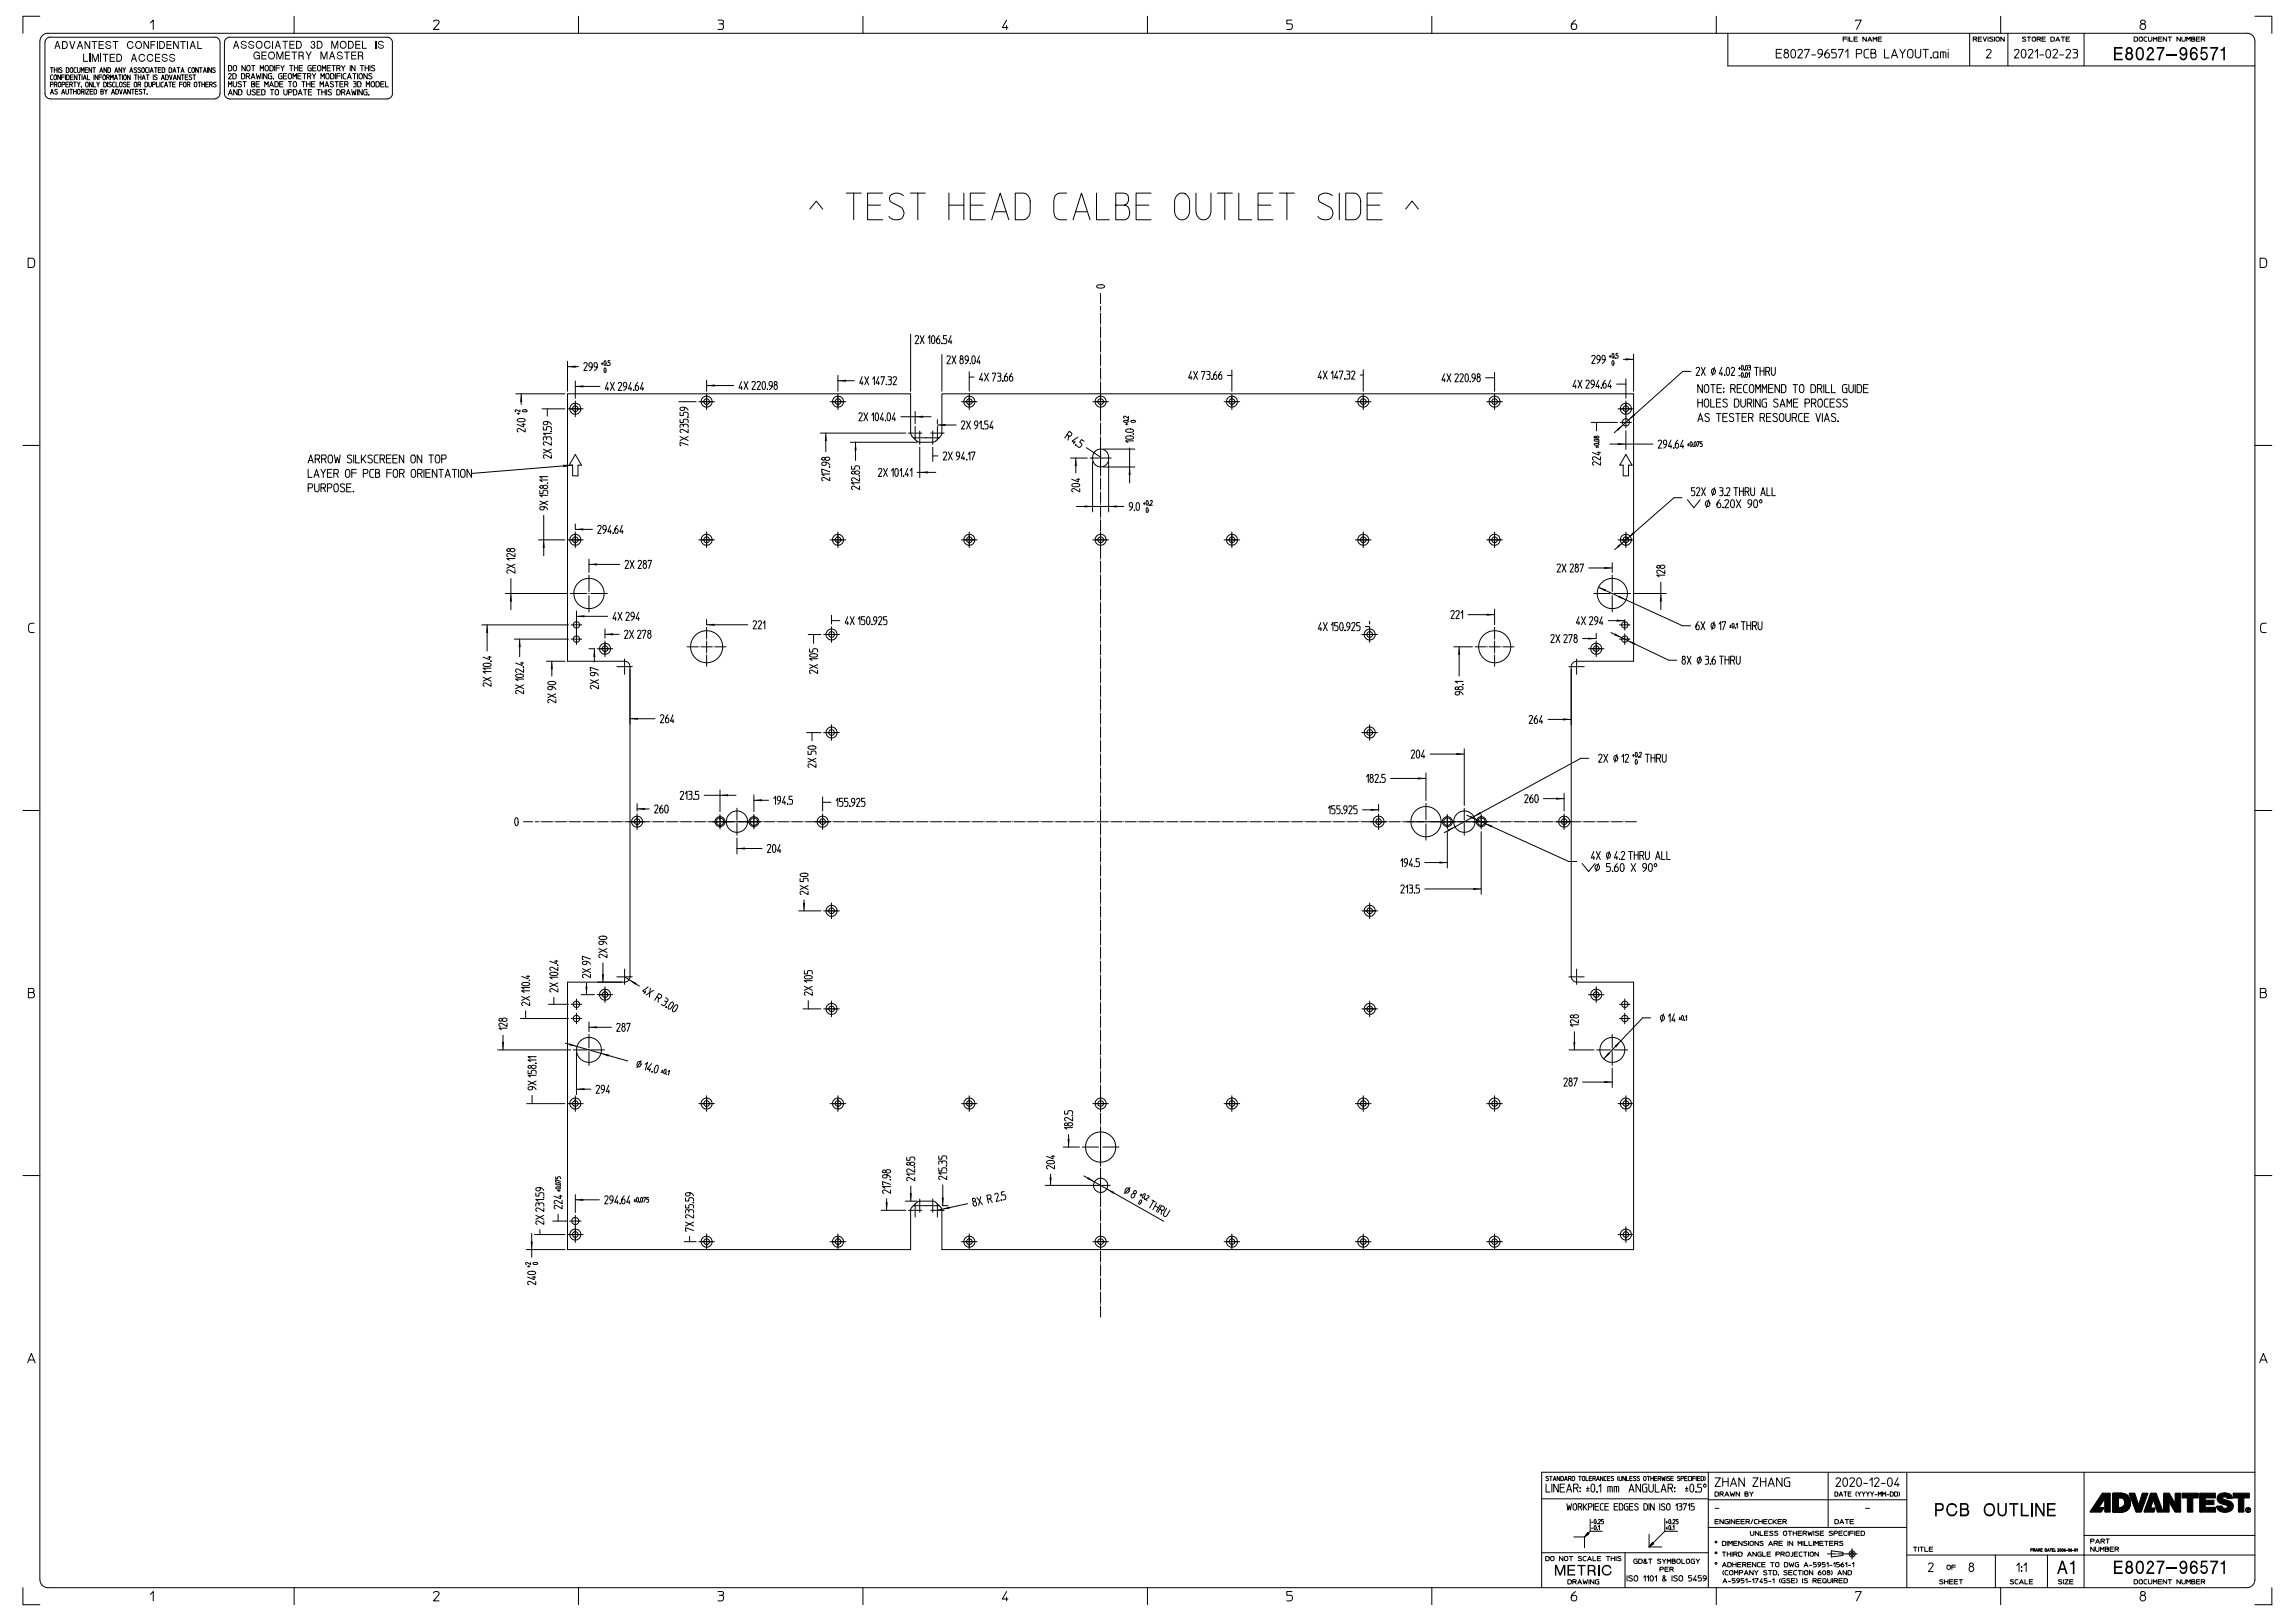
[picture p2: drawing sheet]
<svg xmlns="http://www.w3.org/2000/svg" width="841mm" height="594mm" viewBox="0 0 841 594" stroke-linecap="round" stroke-linejoin="round" font-family="sans-serif">
<g fill="#000">
<path d="M20.8 15l-.9 2.9h.3l.3-.8h1l.3 .8h.4l-1-2.9zM21 15.6l-.4 1.1h.9z" fill-rule="evenodd"/>
<path d="M22.7 15v2.9h1a1.5 1.5 0 0 0 1.1-1.4 1.5 1.5 0 0 0-1.1-1.5zM23.1 15.4v2.2a1.13 1.13 0 0 0 1.3-.6 1.13 1.13 0 0 0-.2-1.4z" fill-rule="evenodd"/>
<path d="M25.4 15h.4l.7 2.4 .8-2.4h.3l-.9 2.9h-.4z" fill-rule="evenodd"/>
<path d="M29.1 15l-.9 2.9h.3l.3-.8h1l.3 .8h.4l-1-2.9zM29.3 15.6l-.4 1.1h.8z" fill-rule="evenodd"/>
<path d="M31 15h.4l1.3 2.3v-2.3h.4v2.9h-.4l-1.4-2.2v2.2h-.3z" fill-rule="evenodd"/>
<path d="M33.6 15h2v.4h-.9v2.5h-.3v-2.5h-.8z" fill-rule="evenodd"/>
<path d="M36.1 15h1.9v.4h-1.5v.9h1.4v.3h-1.4v1h1.5v.3h-1.9z" fill-rule="evenodd"/>
<path d="M39 15.2l.2-.1a1.09 1.09 0 0 1 1.5 .7h-.3a.73 .73 0 0 0-.8-.4 .73 .73 0 0 0-.6 .7l1.4 .5a.86 .86 0 0 1 0 1.3 .86 .86 0 0 1-1.2-.1l-.6-.7v-.2h.3a.74 .74 0 0 0 .7 .7 .74 .74 0 0 0 .8-.7 1.52 1.52 0 0 1-1.8-1.2z" fill-rule="evenodd"/>
<path d="M41.3 15h2v.4h-.8v2.5h-.3v-2.5h-.9z" fill-rule="evenodd"/>
<path d="M42.7 19.7v3h.9a1.52 1.52 0 0 0 1.2-1.5 1.52 1.52 0 0 0-1.2-1.5zM43 20.1v2.2h.6a1.11 1.11 0 0 0 .8-1.1 1.11 1.11 0 0 0-.8-1.1z" fill-rule="evenodd"/>
<path d="M47.1 15.2l.1-.1a1.22 1.22 0 0 1 1.7 .9h-.3a.97 .97 0 0 0-1.4-.4 .97 .97 0 0 0-.2 1.5 .87 .87 0 0 0 .9 .5 .87 .87 0 0 0 .7-.8h.4a1.34 1.34 0 0 1-2 1 1.34 1.34 0 0 1-.2-2.2z" fill-rule="evenodd"/>
<path d="M48.9 19.7l-1 3h.4l.3-.9h1l.3 .9h.3l-.9-3zM49.1 20.2l-.4 1.2h.8z" fill-rule="evenodd"/>
<path d="M50.1 15.2a1.43 1.43 0 0 0-.5 2 1.43 1.43 0 0 0 2 .4 1.45 1.45 0 0 0 .3-1.9 1.45 1.45 0 0 0-1.8-.5zM50.2 15.6a1.04 1.04 0 0 0-.2 1.5 1.04 1.04 0 0 0 1.5 .1l.1-.3a.99 .99 0 0 0-.2-1.3 .99 .99 0 0 0-1.2 0z" fill-rule="evenodd"/>
<path d="M52.6 15h.3l1.4 2.3v-2.3h.3v2.9h-.3l-1.4-2.2v2.2h-.3z" fill-rule="evenodd"/>
<path d="M55.1 15h1.8v.4h-1.4v.9h1.2v.3h-1.2v1.3h-.4z" fill-rule="evenodd"/>
<path d="M58.3 15v2.9h1a1.5 1.5 0 0 0 1.2-1.4 1.5 1.5 0 0 0-1.2-1.5zM58.7 15.4v2.2h.6a1.12 1.12 0 0 0 .8-1.1 1.12 1.12 0 0 0-.8-1.1z" fill-rule="evenodd"/>
<path d="M61 15h1.9v.4h-1.6v.9h1.5v.3h-1.5v1h1.6v.3h-1.9z" fill-rule="evenodd"/>
<path d="M63.4 15h.4l1.4 2.3v-2.3h.3v2.9h-.4l-1.3-2.2v2.2h-.4z" fill-rule="evenodd"/>
<path d="M66 15h2.1v.4h-.9v2.5h-.3v-2.5h-.9z" fill-rule="evenodd"/>
<path d="M70.4 15l-.9 2.9h.3l.3-.8h1l.3 .8h.4l-1-2.9zM70.6 15.6l-.4 1.1h.8z" fill-rule="evenodd"/>
<path d="M72.3 15h.4v2.6h1.3v.3h-1.7z" fill-rule="evenodd"/>
<path d="M86.3 15l-.9 2.9h.3l.3-.9h1l.3 .9h.4l-1-2.9zM86.5 15.4l-.4 1.2h.9z" fill-rule="evenodd"/>
<path d="M88.5 15.3l.3-.2a1.09 1.09 0 0 1 1.5 .7h-.3a.7 .7 0 0 0-.8-.5 .7 .7 0 0 0-.5 .7l1.4 .6a.86 .86 0 0 1 0 1.2 .86 .86 0 0 1-1.3 0l-.6-.8v-.2h.3a.74 .74 0 0 0 .8 .7 .74 .74 0 0 0 .7-.6 1.67 1.67 0 0 1-1.7-1.3z" fill-rule="evenodd"/>
<path d="M91.4 15.1h.1a1.09 1.09 0 0 1 1.6 .7h-.3a.7 .7 0 0 0-.8-.5 .7 .7 0 0 0-.6 .7l1.4 .6a.86 .86 0 0 1 0 1.2 .86 .86 0 0 1-1.2 0l-.6-.8-.1-.2h.4a.74 .74 0 0 0 .7 .7 .74 .74 0 0 0 .8-.6 1.59 1.59 0 0 1-1.8-1.3z" fill-rule="evenodd"/>
<path d="M94.1 15.3a1.39 1.39 0 0 0-.2 2.1 1.39 1.39 0 0 0 2.1-.1 1.39 1.39 0 0 0 0-1.9 1.39 1.39 0 0 0-1.9-.1zM94.5 15.4a1.03 1.03 0 0 0-.4 1.6 1.03 1.03 0 0 0 1.6 0l.1-.2a.99 .99 0 0 0-.2-1.2 .99 .99 0 0 0-1.1-.2z" fill-rule="evenodd"/>
<path d="M93.5 19a1.2 1.2 0 0 1 1.7 .7h-.3a.96 .96 0 0 0-1.4-.1 .96 .96 0 0 0-.1 1.4 .96 .96 0 0 0 1.4 .1l.1-.6h-.8v-.3h1.1v1.6h-.3v-.4a1.42 1.42 0 0 1-2-.3 1.42 1.42 0 0 1 .6-2.1z" fill-rule="evenodd"/>
<path d="M97.3 15.1h.2a1.22 1.22 0 0 1 1.7 .8l-.4 .1a.96 .96 0 0 0-1.4-.5 .96 .96 0 0 0-.2 1.5 .85 .85 0 0 0 .9 .5 .85 .85 0 0 0 .7-.8h.4a1.35 1.35 0 0 1-2 1 1.35 1.35 0 0 1-.2-2.2z" fill-rule="evenodd"/>
<path d="M101.6 15l-1 2.9h.4l.3-.9h1l.3 .9h.4l-1-2.9zM101.8 15.4l-.4 1.2h.8z" fill-rule="evenodd"/>
<path d="M103.5 15h2v.3h-.8v2.6h-.4v-2.6h-.8z" fill-rule="evenodd"/>
<path d="M106 15h1.9v.3h-1.5v.9h1.4v.4h-1.4v.9h1.5v.4h-1.9z" fill-rule="evenodd"/>
<path d="M108.5 15v2.9h.9a1.5 1.5 0 0 0 1.2-1.5 1.5 1.5 0 0 0-1.2-1.4zM108.9 15.3v2.2a1.13 1.13 0 0 0 1.3-.6 1.13 1.13 0 0 0-.3-1.3z" fill-rule="evenodd"/>
<path d="M112 18.9h.4l.7 1.3 .7-1.3h.5l-1 1.7v1.2h-.4v-1.2z" fill-rule="evenodd"/>
<path d="M114.2 15.1a.78 .78 0 0 1 1 .1 .78 .78 0 0 1 0 1.1 .91 .91 0 0 1-.2 1.5 .91 .91 0 0 1-1.2-.9h.4a.52 .52 0 0 0 .4 .6 .52 .52 0 0 0 .6-.5 .52 .52 0 0 0-.6-.5v-.4a.42 .42 0 0 0 .5-.4 .42 .42 0 0 0-.5-.4 .42 .42 0 0 0-.3 .5h-.4z" fill-rule="evenodd"/>
<path d="M116.1 15v2.9h1a1.5 1.5 0 0 0 1.1-1.5 1.5 1.5 0 0 0-1.1-1.4zM116.5 15.3v2.2h.6a1.12 1.12 0 0 0 .8-1.1 1.12 1.12 0 0 0-.8-1.1z" fill-rule="evenodd"/>
<path d="M121.5 18.9l-1 2.9h.4l.3-.9h1l.3 .9h.4l-1-2.9zM121.7 19.4l-.4 1.2h.8z" fill-rule="evenodd"/>
<path d="M121.4 15h.4l.9 2.3 .8-2.3h.5v2.9h-.4v-2.3l-.8 2.3h-.3l-.8-2.3v2.3h-.3z" fill-rule="evenodd"/>
<path d="M124.9 15.3a1.39 1.39 0 0 0-.2 2.1 1.39 1.39 0 0 0 2.1-.1 1.39 1.39 0 0 0 0-1.9 1.39 1.39 0 0 0-1.9-.1zM125.1 15.7a1.05 1.05 0 0 0-.1 1.5 1.05 1.05 0 0 0 1.6-.1 1.05 1.05 0 0 0-.3-1.5l-.6-.3z" fill-rule="evenodd"/>
<path d="M127.5 15v2.9h1a1.5 1.5 0 0 0 1.2-1.5 1.5 1.5 0 0 0-1.2-1.4zM127.9 15.3v2.2a1.13 1.13 0 0 0 1.3-.6 1.13 1.13 0 0 0-.2-1.3z" fill-rule="evenodd"/>
<path d="M130.2 15h1.9v.3h-1.5v.9h1.3v.4h-1.3v.9h1.5v.4h-1.9z" fill-rule="evenodd"/>
<path d="M132.6 15h.4v2.5h1.4v.4h-1.8z" fill-rule="evenodd"/>
<path d="M138.7 15.3l.3-.2a1.13 1.13 0 0 1 1.6 .7h-.3a.7 .7 0 0 0-.8-.5 .7 .7 0 0 0-.6 .7l1.4 .6a.86 .86 0 0 1 0 1.2 .86 .86 0 0 1-1.2 0l-.5-.5-.1-.5h.3a.74 .74 0 0 0 .7 .7 .74 .74 0 0 0 .8-.6 1.67 1.67 0 0 1-1.8-1.3z" fill-rule="evenodd"/>
<path d="M779.6 18.5a.68 .68 0 0 0 1.3 0 .68 .68 0 0 0-1.3 0zM779.4 20.6a.85 .85 0 0 0 1.7 0 .85 .85 0 0 0-1.7 0zM779.5 17.5l-.5 .9 .3 .9a1.55 1.55 0 0 0-.1 2.4 1.55 1.55 0 0 0 2.4-.5v-1.2l-.5-.6a1.29 1.29 0 0 0 .1-1.7 1.29 1.29 0 0 0-1.7-.2z" fill-rule="evenodd"/>
<path d="M790.3 17.2h2.9v.6l-1.4 2.7-.2 1.6h-.7l.1-.9 .8-2.3 .8-1.1h-2.3z" fill-rule="evenodd"/>
<path d="M794.1 19.8h3.7v.5h-3.7z" fill-rule="evenodd"/>
<path d="M799.1 18.8a.92 .92 0 0 0 1.8 0 .92 .92 0 0 0-1.8 0zM799.2 17.5a1.6 1.6 0 0 1 1.9 .1 1.6 1.6 0 0 1 .5 1.8 2 2 0 0 1-1.7 2.7 1.42 1.42 0 0 1-1.2-1.4h.6a.83 .83 0 0 0 .8 .8 .83 .83 0 0 0 .8-.8l.1-.8a1.48 1.48 0 0 1-2.2-.2 1.48 1.48 0 0 1 .4-2.2z" fill-rule="evenodd"/>
<path d="M809.9 17.2h2.9v.6l-1.3 2.7-.3 1.6h-.7l.1-.9 1.6-3.4h-2.3z" fill-rule="evenodd"/>
<path d="M30.5 19.7h.3v2.6h1.4v.4h-1.7z" fill-rule="evenodd"/>
<path d="M33.7 19.7h.4l.8 2.4 .9-2.4h.4v3h-.3v-2.3l-.8 2.3h-.4l-.7-2.3v2.3h-.3z" fill-rule="evenodd"/>
<path d="M37.6 19.7h2.1v.4h-.9v2.6h-.3v-2.6h-.9z" fill-rule="evenodd"/>
<path d="M40.2 19.7h1.9v.4h-1.5v.9h1.3v.3h-1.3v1h1.5v.4h-1.9z" fill-rule="evenodd"/>
<path d="M51.2 20.1a1.19 1.19 0 0 1 1.2-.3 1.19 1.19 0 0 1 .8 .9h-.4a.94 .94 0 0 0-1.2-.5 .94 .94 0 0 0-.4 1.3 .87 .87 0 0 0 .8 .8 .87 .87 0 0 0 .9-.8h.4a1.34 1.34 0 0 1-2 .9 1.34 1.34 0 0 1-.3-2.1z" fill-rule="evenodd"/>
<path d="M54.4 19.9a1.21 1.21 0 0 1 1.8 .8h-.3a.98 .98 0 0 0-1.5-.4 .98 .98 0 0 0-.1 1.5 .89 .89 0 0 0 .9 .4 .89 .89 0 0 0 .7-.7h.4a1.3 1.3 0 0 1-1.7 1.1 1.3 1.3 0 0 1-.8-1.8z" fill-rule="evenodd"/>
<path d="M56.8 19.7h1.9v.4h-1.6v.9h1.5v.3h-1.5v1h1.6v.4h-1.9z" fill-rule="evenodd"/>
<path d="M59.7 19.9a1.11 1.11 0 0 1 1.7 .6h-.3a.73 .73 0 0 0-.8-.4 .73 .73 0 0 0-.6 .7l1.4 .5a.92 .92 0 0 1-.2 1.4 .92 .92 0 0 1-1.4-.4l-.3-.8h.4a.74 .74 0 0 0 .7 .8 .74 .74 0 0 0 .8-.7 1.52 1.52 0 0 1-1.8-1.2z" fill-rule="evenodd"/>
<path d="M62.4 19.9a1.12 1.12 0 0 1 1.7 .6h-.3a.73 .73 0 0 0-.8-.4 .73 .73 0 0 0-.6 .7l1.5 .5a.94 .94 0 0 1-.3 1.4 .94 .94 0 0 1-1.3-.4l-.3-.8h.3a.76 .76 0 0 0 .7 .8 .76 .76 0 0 0 .8-.7 1.52 1.52 0 0 1-1.7-1.2z" fill-rule="evenodd"/>
<path d="M95.8 18.9h1.9v.4h-1.5v.8h1.3v.4h-1.3v.9h1.5v.4h-1.9z" fill-rule="evenodd"/>
<path d="M98.8 19a1.43 1.43 0 0 0-.5 2.1 1.43 1.43 0 0 0 2.1 .3 1.45 1.45 0 0 0 .2-1.8 1.45 1.45 0 0 0-1.8-.6zM98.9 19.5a1.06 1.06 0 0 0-.2 1.5 1.06 1.06 0 0 0 1.5 .1l.2-.4a.99 .99 0 0 0-.3-1.2 .99 .99 0 0 0-1.2 0z" fill-rule="evenodd"/>
<path d="M101.3 18.9h.4l.9 2.3 .8-2.3h.5v2.9h-.4v-2.3l-.8 2.3h-.3l-.8-2.3v2.3h-.3z" fill-rule="evenodd"/>
<path d="M104.4 18.9h1.9v.4h-1.6v.8h1.5v.4h-1.5v.9h1.6v.4h-1.9z" fill-rule="evenodd"/>
<path d="M106.8 18.9h2.1v.4h-.9v2.5h-.3v-2.5h-.9z" fill-rule="evenodd"/>
<path d="M109.7 19.3v1h.8a.51 .51 0 0 0 .5-.5 .51 .51 0 0 0-.5-.5zM109.4 18.9h1.1a1.08 1.08 0 0 1 .6 1.7l.3 1.2h-.4l-.2-1-.4-.2h-.7v1.2h-.3z" fill-rule="evenodd"/>
<path d="M117.4 18.9h.5l.8 2.3 .9-2.3h.4v2.9h-.3v-2.3l-.8 2.3h-.3l-.8-2.3v2.3h-.4z" fill-rule="evenodd"/>
<path d="M123.9 19a1.12 1.12 0 0 1 1.7 .7h-.4a.73 .73 0 0 0-.8-.5 .73 .73 0 0 0-.6 .7l1.5 .6a.86 .86 0 0 1-.1 1.2 .86 .86 0 0 1-1.2 0l-.6-.7v-.3h.3a.76 .76 0 0 0 .7 .8 .76 .76 0 0 0 .8-.7 1.52 1.52 0 0 1-1.7-1.3z" fill-rule="evenodd"/>
<path d="M126.2 18.9h2v.4h-.8v2.5h-.4v-2.5h-.8z" fill-rule="evenodd"/>
<path d="M128.7 18.9h1.9v.4h-1.6v.8h1.5v.4h-1.5v.9h1.6v.4h-1.9z" fill-rule="evenodd"/>
<path d="M131.5 19.3v1h.7a.51 .51 0 0 0 .5-.5 .51 .51 0 0 0-.5-.5zM131.1 18.9h1.2a.87 .87 0 0 1 .8 .6 .87 .87 0 0 1-.4 1l.3 .3 .2 1h-.4l-.2-1-.4-.2h-.7v1.2h-.4z" fill-rule="evenodd"/>
<path d="M774.7 17.2h3.1v.6h-2.5v1.5h2.3v.6h-2.3v1.6h2.6v.6h-3.2z" fill-rule="evenodd"/>
<path d="M783.5 18.1a3.5 3.5 0 0 0 .2 3.3h.8a2.79 2.79 0 0 0-.2-3.6zM783.3 17.5a3.3 3.3 0 0 0 .4 4.6 1.9 1.9 0 0 0 1.9-2.7 1.6 1.6 0 0 0-.5-1.8 1.6 1.6 0 0 0-1.8-.1z" fill-rule="evenodd"/>
<path d="M787 17.7a1.34 1.34 0 0 1 2.1 .1 1.34 1.34 0 0 1-.6 2.1l-1.2 1.6h2.1v.6h-2.9a5.9 5.9 0 0 1 2.1-3.3 .68 .68 0 0 0-.5-1 .68 .68 0 0 0-.7 .8h-.6z" fill-rule="evenodd"/>
<path d="M803.1 20.5a.91 .91 0 0 0 1.8 0 .91 .91 0 0 0-1.8 0zM803 17.7a1.33 1.33 0 0 1 1.5-.4 1.33 1.33 0 0 1 .8 1.3h-.5a.83 .83 0 0 0-.8-.8 .83 .83 0 0 0-.9 .8l-.1 .9a1.49 1.49 0 0 1 2.3 .3 1.49 1.49 0 0 1-.6 2.1 1.62 1.62 0 0 1-1.8-.3 1.62 1.62 0 0 1-.4-1.7l.1-1.4z" fill-rule="evenodd"/>
<path d="M806.7 17.2h2.2v.6h-1.8l-.2 1.4a1.56 1.56 0 0 1 2.1 .8 1.56 1.56 0 0 1-.9 2.1 1.42 1.42 0 0 1-1.8-1.3l.5-.1a.99 .99 0 0 0 1.2 .6 .99 .99 0 0 0 .7-1.1 .99 .99 0 0 0-1.2-.8l-.6 .5h-.6z" fill-rule="evenodd"/>
<path d="M813.7 18.1l.8-.3 .3-.6h.5v4.9h-.6v-3.5h-1z" fill-rule="evenodd"/>
<path d="M208 134.4l2.9-.4v.8z" fill-rule="evenodd"/>
<path d="M307.1 139.5l2.9-.4v.8z" fill-rule="evenodd"/>
<path d="M595.7 131.3l2.9 .4-2.9 .4z" fill-rule="evenodd"/>
<path d="M191 144.3l.4 3h-.8z" fill-rule="evenodd"/>
<path d="M210.8 141.6l2.9-.4v.8z" fill-rule="evenodd"/>
<path d="M258.9 141.3l3-.4v.8z" fill-rule="evenodd"/>
<path d="M302.6 158.7l.4 2.9h-.8z" fill-rule="evenodd"/>
<path d="M335.4 152.7l2.9-.4v.8z" fill-rule="evenodd"/>
<path d="M343.5 155.7l3-.3v.7z" fill-rule="evenodd"/>
<path d="M592.4 157.3l2.4-1.7-1.9 2.3z" fill-rule="evenodd"/>
<path d="M598.7 151.7l.5 .5-2.4 1.7z" fill-rule="evenodd"/>
<path d="M206.4 170.3l3.4 .2-3.4 .7z" fill-rule="evenodd"/>
<path d="M313.5 162.1l.4 2.9h-.8z" fill-rule="evenodd"/>
<path d="M337 173.1l3-.4v.8z" fill-rule="evenodd"/>
<path d="M394.2 167.8l.4 3h-.8z" fill-rule="evenodd"/>
<path d="M413.9 171.1l.4 3h-.7z" fill-rule="evenodd"/>
<path d="M592.8 162.3l3 .4-3 .4z" fill-rule="evenodd"/>
<path d="M199.2 197.8l.4 3h-.7z" fill-rule="evenodd"/>
<path d="M210.8 194l2.9-.4v.8z" fill-rule="evenodd"/>
<path d="M397.4 185.2l3 .4-3 .4z" fill-rule="evenodd"/>
<path d="M406.3 185.6l2.9-.4v.8z" fill-rule="evenodd"/>
<path d="M592.5 200.2l2.5-1.7-1.9 2.2z" fill-rule="evenodd"/>
<path d="M598.5 194.9l.6 .6-2.5 1.6z" fill-rule="evenodd"/>
<path d="M187.2 217.5l.4 2.9h-.8z" fill-rule="evenodd"/>
<path d="M215.8 206.8l3-.4v.8z" fill-rule="evenodd"/>
<path d="M585.8 215.2l2.8 .8-.3 .7z" fill-rule="evenodd"/>
<path d="M587.9 207.7l2.9 .4-2.9 .4z" fill-rule="evenodd"/>
<path d="M593.3 218.2l2.5 1.6-2.8-.9z" fill-rule="evenodd"/>
<path d="M608.6 217.5l.4 2.9h-.8z" fill-rule="evenodd"/>
<path d="M178.5 229l.4 2.9h-.8z" fill-rule="evenodd"/>
<path d="M190.4 234.2l.4 3h-.8z" fill-rule="evenodd"/>
<path d="M211.2 225.8l3-.3v.7z" fill-rule="evenodd"/>
<path d="M217.8 237.7l.4 3h-.8z" fill-rule="evenodd"/>
<path d="M221.7 232.4l2.9-.3v.7z" fill-rule="evenodd"/>
<path d="M258.9 228.9l3-.3v.7z" fill-rule="evenodd"/>
<path d="M534.7 237l.4 3h-.8z" fill-rule="evenodd"/>
<path d="M544.8 224.9l2.9 .3-2.9 .4z" fill-rule="evenodd"/>
<path d="M582 233.6l2.9 .4-2.9 .4z" fill-rule="evenodd"/>
<path d="M591.8 232.1l2.5 1.6-2.8-.9z" fill-rule="evenodd"/>
<path d="M592.4 227l3 .4-3 .4z" fill-rule="evenodd"/>
<path d="M596.4 234.7l2.9 .9-.4 .8z" fill-rule="evenodd"/>
<path d="M202.2 242.3l.4 2.9h-.8z" fill-rule="evenodd"/>
<path d="M230.9 263.4l2.9-.4v.8z" fill-rule="evenodd"/>
<path d="M533.6 275.9l3 .4-3 .4z" fill-rule="evenodd"/>
<path d="M572.8 263.2l3 .4-3 .4z" fill-rule="evenodd"/>
<path d="M233.5 296.4l2.9-.4v.8z" fill-rule="evenodd"/>
<path d="M263.8 291.4l3-.4v.8z" fill-rule="evenodd"/>
<path d="M276.3 293.3l2.9-.4v.7z" fill-rule="evenodd"/>
<path d="M502.2 296.4l3 .3-3 .4z" fill-rule="evenodd"/>
<path d="M519.6 284.9l2.9 .3-2.9 .4z" fill-rule="evenodd"/>
<path d="M540 299.3l2.4-1.8 .4 .7z" fill-rule="evenodd"/>
<path d="M570.2 292.3l3 .4-3 .3z" fill-rule="evenodd"/>
<path d="M270.1 310.9l2.9-.4v.8z" fill-rule="evenodd"/>
<path d="M527.4 315.7l3 .4-3 .4z" fill-rule="evenodd"/>
<path d="M530.4 304.1l2.8-1.1-2.4 1.7z" fill-rule="evenodd"/>
<path d="M539 299l2.5 1.6-2.8-.9z" fill-rule="evenodd"/>
<path d="M544 301.7l2.9 .8-.3 .7z" fill-rule="evenodd"/>
<path d="M294.3 330.8h.7l-.4 3z" fill-rule="evenodd"/>
<path d="M539.9 325.4l2.9 .3-2.9 .4z" fill-rule="evenodd"/>
<path d="M220.6 357h.7l-.4 2.9z" fill-rule="evenodd"/>
<path d="M230.5 359l2.8 1.2-.5 .7z" fill-rule="evenodd"/>
<path d="M214.5 361.6h.8l-.4 2.9z" fill-rule="evenodd"/>
<path d="M215.8 376.4l3-.3v.7z" fill-rule="evenodd"/>
<path d="M183.9 381.8h.8l-.4 2.9z" fill-rule="evenodd"/>
<path d="M211.2 399.1l3-.4v.8z" fill-rule="evenodd"/>
<path d="M208.7 382.3l2.7 1.2-2.9-.5z" fill-rule="evenodd"/>
<path d="M220.2 386l2.9 .4-.2 .8z" fill-rule="evenodd"/>
<path d="M576.5 381.8h.8l-.4 2.9z" fill-rule="evenodd"/>
<path d="M589.4 385.6l.6 .6-2.3 1.8z" fill-rule="evenodd"/>
<path d="M587.9 396.1l2.9 .4-2.9 .4z" fill-rule="evenodd"/>
<path d="M591.6 383.3l2.3-1.9-1.7 2.4z" fill-rule="evenodd"/>
<path d="M210.8 439.7l2.9-.4v.7z" fill-rule="evenodd"/>
<path d="M384.6 431.4h.8l-.4 3z" fill-rule="evenodd"/>
<path d="M391.2 417.4h.8l-.4 2.9z" fill-rule="evenodd"/>
<path d="M398.7 431.3l2.3 1.8-2.7-1.1z" fill-rule="evenodd"/>
<path d="M405.6 435.7l2.7 1.1-.3 .7z" fill-rule="evenodd"/>
<path d="M194.5 455h.7l-.4 2.9z" fill-rule="evenodd"/>
<path d="M324.5 440.6h.8l-.4 2.9z" fill-rule="evenodd"/>
<path d="M333.4 437.2h.8l-.4 3z" fill-rule="evenodd"/>
<path d="M345.1 443.2l2.8-1 .2 .7z" fill-rule="evenodd"/>
<path d="M345.1 438.8h.8l-.4 3z" fill-rule="evenodd"/>
<path d="M709.7 551.4v1.7h1.2a.86 .86 0 0 0 .9-.9 .86 .86 0 0 0-.9-.8zM709.1 550.8h2a1.48 1.48 0 0 1 1.2 1.4 1.48 1.48 0 0 1-1.2 1.5h-1.4v2h-.6z" fill-rule="evenodd"/>
<path d="M713.8 551.4a1.99 1.99 0 0 1 3.4 1l-.5 .1a1.5 1.5 0 0 0-1.9-1 1.5 1.5 0 0 0-1 1.9 1.46 1.46 0 0 0 1.3 1.6 1.46 1.46 0 0 0 1.6-1.3h.6a2.15 2.15 0 0 1-2.7 1.9 2.15 2.15 0 0 1-1.4-3z" fill-rule="evenodd"/>
<path d="M718.2 550.8v4.9h2.1a1.49 1.49 0 0 0 1.3-1.1 1.49 1.49 0 0 0-.6-1.6 1.28 1.28 0 0 0 .3-1.3 1.28 1.28 0 0 0-1-.9zM718.8 553.3v1.7h1.4a.85 .85 0 0 0 .8-.9 .85 .85 0 0 0-.8-.8zM718.8 551.4v1.3h1.4a.68 .68 0 0 0 .6-.6 .68 .68 0 0 0-.6-.7z" fill-rule="evenodd"/>
<path d="M727.6 551.4a2.4 2.4 0 0 0-.5 3.1 2.4 2.4 0 0 0 3 .9 2.59 2.59 0 0 0 1-2.6 2.59 2.59 0 0 0-1.9-2l-1.1 .2zM728 551.7a1.88 1.88 0 0 0-.5 2 1.88 1.88 0 0 0 1.7 1.3 1.84 1.84 0 0 0 1.3-1.8 1.84 1.84 0 0 0-1.3-1.7z" fill-rule="evenodd"/>
<path d="M732 550.8h.6v3a1.12 1.12 0 0 0 1.1 1.3 1.12 1.12 0 0 0 1.1-1.3v-3h.6v3a1.72 1.72 0 0 1-1.7 1.9 1.72 1.72 0 0 1-1.7-1.9z" fill-rule="evenodd"/>
<path d="M736.3 550.8h3.3v.6h-1.3v4.3h-.6v-4.3h-1.4z" fill-rule="evenodd"/>
<path d="M740.5 550.8h.7v4.3h2.2v.6h-2.9z" fill-rule="evenodd"/>
<path d="M744.3 550.8h.6v4.9h-.6z" fill-rule="evenodd"/>
<path d="M745.8 550.8h.6l2.3 3.8v-3.8h.5v4.9h-.6l-2.2-3.8v3.8h-.6z" fill-rule="evenodd"/>
<path d="M750.1 550.8h3.2v.6h-2.6v1.5h2.3v.6h-2.3v1.6h2.6v.6h-3.2z" fill-rule="evenodd"/>
<path d="M770.3 547.3l2.7-.1 .3 .2v6.5l-.3 .2-1.7-.1v-4.8l-2.1 3.2h1.6a1.67 1.67 0 0 1-1.1 1.7l-3.8-.1z" fill-rule="evenodd"/>
<path d="M780.3 547.2h1.9l1.5 4.3 1.3-4.2h2l-1.9 5.5a1.11 1.11 0 0 1-.8 1.3l-1.6-.2z" fill-rule="evenodd"/>
<path d="M788.1 547.2l2.1 .1 2.4 6.7h-2l-1.5-4.3-1 2.9h1.3a1.06 1.06 0 0 1-.5 1.5l-3.2-.1z" fill-rule="evenodd"/>
<path d="M792.9 547.3h2l2.2 3.6v-3.6h1.9l.1 6.5-.3 .3h-1.5a2.05 2.05 0 0 1-1.3-1.7l-1.1-1.9-.1 3.5h-1.9z" fill-rule="evenodd"/>
<path d="M799.7 547.2h5.8v1.7h-1.9l-.1 5.1h-1.9l-.1-5.1h-1.8z" fill-rule="evenodd"/>
<path d="M806.1 547.3h5.7l-.1 1.6h-3.6v.9l3.2 .1-.1 1.4h-3.1v1l3.7 .1v1.6h-5.7z" fill-rule="evenodd"/>
<path d="M812.9 547.8a3.8 3.8 0 0 1 4.9 .4v.9h-1.4a1.18 1.18 0 0 0-2-.1l.9 .6a2.7 2.7 0 0 1 3.1 2.2 3.2 3.2 0 0 1-5 1.9l-.8-.6-.3-1.1 1.7-.1a1.68 1.68 0 0 0 1.9 .7 .66 .66 0 0 0 .3-.8 .66 .66 0 0 0-.9-.3 2.72 2.72 0 0 1-2.9-2.3z" fill-rule="evenodd"/>
<path d="M818.4 547.2h5.8v1.7h-1.9l-.1 5.1h-1.9l-.1-5.1h-1.8z" fill-rule="evenodd"/>
<path d="M569.8 573.4h.7l1.2 3.2 1.2-3.2h.7v3.9h-.5v-3l-1.1 3h-.5l-1.2-3v3h-.5z" fill-rule="evenodd"/>
<path d="M574.4 573.4h2.8v.5h-2.2v1.2h2v.5h-2v1.3h2.3v.4h-2.9z" fill-rule="evenodd"/>
<path d="M578 573.4h3v.5h-1.2v3.4h-.5v-3.4h-1.3z" fill-rule="evenodd"/>
<path d="M582.3 573.9v1.4h1.1a.69 .69 0 0 0 .8-.7 .69 .69 0 0 0-.8-.7zM581.8 573.4h1.7a1.15 1.15 0 0 1 1.1 .9 1.15 1.15 0 0 1-.4 1.2l.4 .5 .2 1.3h-.6l-.2-1.2-.7-.3h-1v1.5h-.5z" fill-rule="evenodd"/>
<path d="M585.6 573.4h.6v3.9h-.6z" fill-rule="evenodd"/>
<path d="M587.6 573.9a1.79 1.79 0 0 1 2.9 .8l-.5 .1a1.41 1.41 0 0 0-1.8-.7 1.41 1.41 0 0 0-.7 1.9 1.41 1.41 0 0 0 1.7 .7l.6-.3 .3-.6h.5a1.91 1.91 0 0 1-2.9 1.3 1.91 1.91 0 0 1-.1-3.2z" fill-rule="evenodd"/>
<path d="M755.4 571.9l-1.6 4.9h.6l.5-1.5h1.7l.5 1.5h.6l-1.6-4.9zM755.8 572.7l-.7 2h1.4z" fill-rule="evenodd"/>
<path d="M758.6 572.7l.7-.2 .4-.6h.5v4.9h-.6v-3.6h-1z" fill-rule="evenodd"/>
<path d="M774.7 571.9h3.1v.6h-2.5v1.5h2.3v.6h-2.3v1.5h2.6v.7h-3.2z" fill-rule="evenodd"/>
<path d="M779.6 573.2a.68 .68 0 0 0 1.3 0 .68 .68 0 0 0-1.3 0zM779.4 575.2a.85 .85 0 0 0 1.7 0 .85 .85 0 0 0-1.7 0zM779.5 572.1l-.5 .9 .3 1a1.69 1.69 0 0 0 .3 2.6 1.49 1.49 0 0 0 2-.6 1.49 1.49 0 0 0-.5-1.9 1.28 1.28 0 0 0 .1-1.8 1.28 1.28 0 0 0-1.7-.2z" fill-rule="evenodd"/>
<path d="M783.5 572.8a3.5 3.5 0 0 0 .2 3.2h.8a2.85 2.85 0 0 0-.2-3.5zM783.3 572.2a3.3 3.3 0 0 0 .4 4.5 1.65 1.65 0 0 0 1.9-2.1 1.9 1.9 0 0 0-1.9-2.7z" fill-rule="evenodd"/>
<path d="M787 572.4a1.33 1.33 0 0 1 2.1 .1 1.33 1.33 0 0 1-.6 2l-1.2 1.6h2.1v.7h-2.9a5.8 5.8 0 0 1 2.1-3.3 .68 .68 0 0 0-.5-1 .68 .68 0 0 0-.7 .8h-.6z" fill-rule="evenodd"/>
<path d="M790.3 571.9h2.9v.5l-1.4 2.7-.2 1.7h-.7l.1-1 .8-2.2 .8-1.1h-2.3z" fill-rule="evenodd"/>
<path d="M794.1 574.5h3.7v.5h-3.7z" fill-rule="evenodd"/>
<path d="M799.1 573.5a.91 .91 0 0 0 1.8 0 .91 .91 0 0 0-1.8 0zM799.2 572.2a1.6 1.6 0 0 1 1.9 .1 1.6 1.6 0 0 1 .5 1.8 2.01 2.01 0 0 1-1.7 2.7 1.42 1.42 0 0 1-1.2-1.4h.6a.83 .83 0 0 0 .8 .8 .83 .83 0 0 0 .8-.8l.1-.9a1.48 1.48 0 0 1-2.2-.2 1.48 1.48 0 0 1 .4-2.1z" fill-rule="evenodd"/>
<path d="M803.1 575.2a.95 .95 0 0 0 1.9 0 .95 .95 0 0 0-1.9 0zM803.1 572.2a1.35 1.35 0 0 1 1.5-.2 1.35 1.35 0 0 1 .7 1.3h-.5a.83 .83 0 0 0-.8-.8 .83 .83 0 0 0-.9 .8l-.1 .8a1.49 1.49 0 0 1 2.3 .3 1.49 1.49 0 0 1-.6 2.2 1.62 1.62 0 0 1-1.8-.3 1.62 1.62 0 0 1-.4-1.7l.1-1.4z" fill-rule="evenodd"/>
<path d="M806.7 571.9h2.2v.6h-1.8l-.2 1.3a1.49 1.49 0 0 1 2.2 1.5 1.49 1.49 0 0 1-2.4 1l-.4-.9h.5a.95 .95 0 0 0 1.4 .7 .95 .95 0 0 0 .2-1.5l-.6-.5-1.5 .5z" fill-rule="evenodd"/>
<path d="M809.9 571.9h2.9v.5l-1.1 2-.5 2.4h-.7l.1-1 1.6-3.3h-2.3z" fill-rule="evenodd"/>
<path d="M813.7 572.7l.8-.2 .3-.6h.5v4.9h-.6v-3.6h-1z" fill-rule="evenodd"/>
</g>
<g fill="none" stroke="#000" stroke-width=".37">
<path d="M14.6 6h-6.2v6.2M14.6 15.1v563.8M18.5 13.6a2.04 2.04 0 0 0-2 2v18.6a2.05 2.05 0 0 0 2 2M18.5 13.6h60.2M36.9 19.7v3M55.1 8.4l1.1-1v3.4M57.6 15v2.9M68.8 15v2.9M78.7 13.6h.3a2.04 2.04 0 0 1 1.6 2v19a2.05 2.05 0 0 1-1.9 1.6M82.2 15.6l.1-.3a2.05 2.05 0 0 1 1.9-1.7h57.7a1.98 1.98 0 0 1 1.9 2M82.2 15.6v18.7a2.05 2.05 0 0 0 2 2h57.7a2.05 2.05 0 0 0 1.9-2v-18.7M99.9 15v2.9"/>
<path d="M107.8 6v6.2M158.9 7.9a1.11 1.11 0 0 1 1.1-.6 1.11 1.11 0 0 1 .9 .9l-2 2.6h2M212 6v6.2M263.1 7.4l1.9 .2v.8l-.6 .3a1.07 1.07 0 0 1 .8 1.1 1.07 1.07 0 0 1-.8 1h-1.3M263.6 8.7h.8M316.2 6v6.2M368.9 7.4l-1.6 2.7h2.1M368.9 9.4v1.4M420.5 6v6.2M473.4 7.4h-1.8v1.3h1.2a1.06 1.06 0 0 1 .8 1.1 1.06 1.06 0 0 1-.8 1h-1.2M524.7 6v6.2M577.3 7.4a2.31 2.31 0 0 0-1.3 3.1 1.05 1.05 0 0 0 1.6 0 1.05 1.05 0 0 0-.4-1.6 1.05 1.05 0 0 0-1.4 .7"/>
<path d="M628.9 6v6.2M633.2 12.2v12h193.1M650.9 19.5h1.7M652.9 18.1h-2v3.1h2M654.4 19.4a.95 .95 0 0 0-.6 1.4 .95 .95 0 0 0 1.6 0 .95 .95 0 0 0-.7-1.4M656.6 18.3l.6-.2a1.82 1.82 0 0 1-.2 3.1 1.85 1.85 0 0 1-.4-2.9zM658.8 18.6a.84 .84 0 0 1 1.1-.5 .84 .84 0 0 1 .5 1.1l-1.6 2h1.7M661.4 18.4v-.3h1.6l-1.4 3.1M667.8 19.8h-1a.87 .87 0 0 1-.7-.9 .87 .87 0 0 1 .9-.8 .87 .87 0 0 1 .8 .8v.9a1.91 1.91 0 0 1-1.4 1.4M670 18.1a1.96 1.96 0 0 0-.9 3.1 .92 .92 0 0 0 1.3-.4 .92 .92 0 0 0-.5-1.3 .92 .92 0 0 0-1.2 .6M672.8 18.1h-1.6v1.3h1.1a1 1 0 0 1 .6 .9 1 1 0 0 1-.6 .9h-1.1M673.8 18.4v-.3h1.7l-1.4 3.1"/>
<path d="M675.4 14.3h1.3M676.3 19l.9-.9v3.1M676.7 13.6h-1.3v1.5M677.2 13.6v1.5M677.8 13.6v1.5h1.1M679.4 14.3h1.1M680 7.7v-.3h2.1l-1.8 3.4M680.3 19.7h1.3a.81 .81 0 0 0 .7-.8 .81 .81 0 0 0-.7-.8h-1.3v3.1M680.6 13.6h-1.2v1.5h1.2M683.9 13.6v1.5l-1.2-1.5v1.5M684.5 15.1l.7-1.5 .7 1.5M684.7 14.7h1"/>
<path d="M684.8 18.1l-1.2 .1-.5 .8 .1 1.8 .7 .4h.9M685.6 19.5h1.2a.9 .9 0 0 1 .7 .8 .9 .9 0 0 1-.6 .9h-1.3v-3.1h1.1l.5 .3v.9l-.4 .2M686.4 15.1v-1.5l.7 .8 .6-.8v1.5M688.2 14.3h1.1M689.5 13.6h-1.3v1.5h1.3M690.6 18.1v3.1h1.7M696.2 18.1l1 1.6v1.5M698.2 18.1l-1 1.6M699.4 18.3a.99 .99 0 0 1 1-.1 .99 .99 0 0 1 .6 .8v1.3a.99 .99 0 0 1-1 1 .99 .99 0 0 1-1-1v-1.3zM701.9 18.1v2.2a.99 .99 0 0 0 .9 1 .99 .99 0 0 0 1-1v-2.2M704.7 18.1h1v3.1M705.7 18.1h.9"/>
<path d="M712.1 19v2.2M713.9 18.1v.2M713.9 19v2.2M721.8 12.2v12M723.1 14.4v.7M723.8 14.4h-.7v-.8h.9a.4 .4 0 0 1 .4 .4 .4 .4 0 0 1-.6 .4l.6 .7M724.9 14.3h1.1M726.2 13.6h-1.3v1.5h1.3M726.7 13.6l.7 1.5 .6-1.5M727.9 18.6a.84 .84 0 0 1 1.1-.5 .84 .84 0 0 1 .5 1.1l-1.6 2h1.7M728.5 13.6v1.5M730.3 13.7l-.3-.1a.51 .51 0 0 0-.6-.1 .51 .51 0 0 0-.2 .5l.8 .4a.39 .39 0 0 1 .3 .5 .39 .39 0 0 1-.5 .2l-.7-.1"/>
<path d="M730.8 13.6v1.5M731.5 13.8l.1-.1a.65 .65 0 0 1 1 .3v.7a.64 .64 0 0 1-.6 .4 .64 .64 0 0 1-.6-.4zM733.1 6v6.2M734.4 13.6v1.5l-1.2-1.5v1.5M735.8 12.2v12M738.2 18.6a.84 .84 0 0 1 1.1-.5 .84 .84 0 0 1 .4 1.1l-1.5 2h1.6M741 18.3l.6-.2a1.82 1.82 0 0 1-.1 3.1 1.85 1.85 0 0 1-.5-2.9zM742.3 13.7l-.3-.1a.45 .45 0 0 0-.6-.1 .45 .45 0 0 0-.1 .6l.8 .3a.39 .39 0 0 1 .2 .5 .39 .39 0 0 1-.4 .2l-.8-.1M742.9 13.6h.6v1.5M743.2 18.6a.84 .84 0 0 1 1.1-.5 .84 .84 0 0 1 .5 1.1l-1.6 2h1.7M743.5 13.6h.6M744.8 13.8l.1-.1a.65 .65 0 0 1 1 .3v.7a.66 .66 0 0 1-.6 .4 .66 .66 0 0 1-.6-.4z"/>
<path d="M745.8 19l.8-.9v3.1M746.5 14.4v.7M747.2 14.4h-.7v-.8h.9a.4 .4 0 0 1 .3 .4 .4 .4 0 0 1-.5 .4l.5 .7M748.3 14.3h1.1M749.5 13.6h-1.2v1.5h1.2M750.1 18.3l.5-.2a1.82 1.82 0 0 1-.1 3.1 1.85 1.85 0 0 1-.4-2.9zM751.5 13.6h.9l.4 .3-.2 1.1-1.1 .1zM752.3 18.6a.84 .84 0 0 1 1.1-.5 .84 .84 0 0 1 .4 1.1l-1.5 2h1.7M753.3 15.1l.8-1.5 .7 1.5M753.6 14.7h1M755.3 13.6h.7v1.5M756 13.6h.6"/>
<path d="M757.1 18.6a.84 .84 0 0 1 1.1-.5 .84 .84 0 0 1 .4 1.1l-1.5 2h1.7M757.1 14.3h1.1M758.4 13.6h-1.3v1.5h1.3M759.6 18.1h1.1a.64 .64 0 0 1 .6 .6 .64 .64 0 0 1-.6 .7 1.01 1.01 0 0 1 .6 .9 1.01 1.01 0 0 1-.6 .9h-1.1M760 19.4h.7M763.7 12.2v12M782 13.6h1l.3 .3-.2 1.1-1.1 .1zM784 13.8l.1-.1a.65 .65 0 0 1 1 .3v.7a.64 .64 0 0 1-.6 .4 .64 .64 0 0 1-.6-.4zM784.6 7.6a.84 .84 0 0 1 1.2-.2 .84 .84 0 0 1 0 1.3 .84 .84 0 0 1-1.2-.2zM785.1 8.7a1.05 1.05 0 0 0-.7 1.6 1.05 1.05 0 0 0 1.7 0 1.05 1.05 0 0 0-.7-1.6M786.7 13.6h-.7l-.3 .4v1l1 .1M787.3 13.6v1.1a.64 .64 0 0 0 .6 .4 .64 .64 0 0 0 .6-.4v-1.1"/>
<path d="M789.1 15.1v-1.5l.6 .8 .7-.8v1.5M790.9 14.3h1.1M792.2 13.6h-1.3v1.5h1.3M794 13.6v1.5l-1.3-1.5v1.5M794.5 13.6h.6v1.5M795.1 13.6h.7M799 13.6v1.5l-1.3-1.5v1.5M799.5 13.6v1.1a.66 .66 0 0 0 .7 .4 .66 .66 0 0 0 .6-.4v-1.1M801.3 15.1v-1.5l.7 .8 .6-.8v1.5M803.1 14.3h.8a.42 .42 0 0 1 .4 .4 .42 .42 0 0 1-.4 .4h-.8v-1.5l1.1 .1-.3 .6M804.9 14.3h1.1M806.1 13.6h-1.2v1.5h1.2"/>
<path d="M806.7 14.4v.7M807.4 14.4h-.7v-.8h.8a.4 .4 0 0 1 .4 .4 .4 .4 0 0 1-.5 .4l.5 .7M823.3 12.2h-805.7a2.93 2.93 0 0 0-3 2.9M823.4 12.2h.3a2.97 2.97 0 0 1 2.6 2.9v564.1a2.97 2.97 0 0 1-2.9 2.6M826.3 6h6.2v6.2M18.5 36.3h60.2M18.5 24.8h.5v1.8M18.5 31l.9-.1v-.7l-.9-.1v1.7M18.5 34.5l.5-1.8 .6 1.8M18.7 34h.7M19 24.8h.5M19.3 27.4l-.6 .1-.2 .5 .1 1.1 .7 .1"/>
<path d="M19.9 24.8v1.8M19.9 25.6h1M19.9 31v.8M19.9 27.6a.49 .49 0 0 1 .6-.1 .49 .49 0 0 1 .2 .5v.7a.5 .5 0 0 1-.5 .5 .5 .5 0 0 1-.4-.5zM20.5 31h-.6v-.9l.9 .1v.7l-.3 .1 .4 .8M20.9 24.8v1.8M21 32.9l-.2-.1a.4 .4 0 0 0-.6 0 .4 .4 0 0 0 0 .6l.6 .3a.51 .51 0 0 1 0 .8 .51 .51 0 0 1-.8-.2M21.3 24.8v1.8M21.5 30.2a.49 .49 0 0 1 .5 0 .49 .49 0 0 1 .3 .4v.7a.5 .5 0 0 1-.5 .6 .5 .5 0 0 1-.5-.6zM22.2 27.4v1.8l-1-1.8v1.8M22.6 34.5l.5-1.8 .6 1.8M22.6 28.3h1"/>
<path d="M22.7 25l-.2-.1a.4 .4 0 0 0-.6 0 .4 .4 0 0 0 0 .5l.6 .3a.51 .51 0 0 1 0 .9 .51 .51 0 0 1-.8-.3M22.7 31l.9-.1v-.7l-.9-.1v1.7M22.8 34h.7M23.6 27.4h-1v1.8M24 27.4v1.8M24.1 32.7v1.3a.5 .5 0 0 0 .5 .5 .5 .5 0 0 0 .5-.5v-1.3M24.1 30.9h.9M24.3 24.8h.5l.4 .3 .1 .9-.3 .5-.7 .1zM24.4 27.4h.6l.4 .4v.9l-.3 .5h-.7zM25.1 30.1h-1v1.7h1M25.5 32.7h.5v1.8M25.5 31v.8"/>
<path d="M25.8 28.3h.9M25.9 24.9a.49 .49 0 0 1 .5 0 .49 .49 0 0 1 .3 .4v.7a.5 .5 0 0 1-.5 .6 .5 .5 0 0 1-.5-.6zM26 32.7h.5M26.1 31h-.6v-.9l1 .1v.7l-.4 .1 .4 .8M26.8 27.4h-1v1.8h1M27 30.1h.4v1.7M27 32.7v1.8M27 33.5h.9M27.4 30.1h.5M27.9 24.8l-.6 .1-.2 .4 .1 1.2 .7 .1M27.9 32.7v1.8M28.2 27.4v1.8l-1-1.8v1.8"/>
<path d="M28.4 24.8v1.2a.5 .5 0 0 0 .5 .6 .5 .5 0 0 0 .5-.6v-1.2M28.4 30.1l.5 .9v.8M28.5 32.9a.49 .49 0 0 1 .6-.1 .49 .49 0 0 1 .3 .5v.7a.5 .5 0 0 1-.5 .5 .5 .5 0 0 1-.5-.5zM28.6 27.4h.5v1.8M29.1 27.4h.5M29.4 30.1l-.5 .9M29.8 26.6v-1.8l.5 1 .5-1v1.8M29.9 31.8h.1M29.8 33.6v.9M29.8 31.8h.1M30.1 27.4v1.8M30.3 33.6h-.5v-.9l.9 .2v.6l-.4 .1 .5 .9"/>
<path d="M30.5 29.2l.5-1.8 .6 1.8M30.7 28.7h.7M31.2 25.6h.8M31.2 32.7v1.8M31.5 30.2a.49 .49 0 0 1 .6 0 .49 .49 0 0 1 .2 .4v.7a.5 .5 0 0 1-.4 .6 .5 .5 0 0 1-.5-.6zM31.6 32.7h1l-1 1.8h1M32 27.4v1.8h.9M32.2 24.8h-1v1.8h1M33 33.5h.9M33.6 24.8v1.8l-1-1.8v1.8M33.8 30.1v1.7l-1-1.7v1.7M34 24.8h.5v1.8"/>
<path d="M34 32.7h-1v1.8h1M34.2 30.1v1.7h.8M34.4 32.7h.6l.4 .4v.9l-.3 .5h-.7zM34.4 27.4v1.8M34.5 24.8h.5M35.5 30.1l.4 .9v.8M35.8 27.4v1.8l-.9-1.8v1.8M36.3 28.3h1M36.4 30.1l-.5 .9M36.5 26.6l.6-1.8 .6 1.8M36.7 26h.8M37 33.5h.5a.51 .51 0 0 1 .4 .5 .51 .51 0 0 1-.3 .5h-.6v-1.8l.8 .2-.3 .6"/>
<path d="M37.3 27.4h-1v1.8M37.9 27.6a.49 .49 0 0 1 .5-.1 .49 .49 0 0 1 .3 .5v.7a.5 .5 0 0 1-.5 .5 .5 .5 0 0 1-.5-.5zM38 30.1h.6l.3 .3 .1 .9-.3 .5h-.7zM38.3 32.7l.5 .9v.9M39.1 24.8v1.8l-1-1.8v1.8M39.1 28.3v.9M39.3 32.7l-.5 .9M39.4 30.1v1.7M39.5 24.8h.6l.4 .3v.9l-.3 .5-.7 .1zM39.7 28.3h-.6v-.9l.9 .2v.6l-.3 .1 .4 .9M40.5 29.2v-1.8l.5 1 .5-1v1.8M40.8 30.3l-.2-.1a.4 .4 0 0 0-.6 0 .4 .4 0 0 0 0 .5l.6 .3a.51 .51 0 0 1 0 .8 .51 .51 0 0 1-.8-.2"/>
<path d="M40.9 34.5l.5-1.8 .6 1.8M41 34h.8M41.9 29.2l.6-1.8 .5 1.8M42.1 26.6l.5-1.8 .6 1.8M42.1 30.1l-.6 .1-.3 .4 .2 1.1 .7 .1M42.1 28.7h.8M42.2 26h.8M42.4 32.7h.6l.4 .4v.9l-.3 .5h-.7zM42.5 30.1v1.7h.9M43.5 27.4h.5v1.8M43.8 32.7l.5 1.8 .5-1.8M44 30.2a.49 .49 0 0 1 .5 0 .49 .49 0 0 1 .3 .4v.7a.5 .5 0 0 1-.5 .6 .5 .5 0 0 1-.5-.6z"/>
<path d="M44 27.4h.4M44.6 24.8v1.8l-1-1.8v1.8M44.9 27.4v1.8M45 24.8l.5 .9v.9M45.2 34.5l.6-1.8 .6 1.8M45.4 34h.8M45.5 27.6a.49 .49 0 0 1 .5-.1 .49 .49 0 0 1 .3 .5v.7a.5 .5 0 0 1-.5 .5 .5 .5 0 0 1-.5-.5zM46 24.8l-.5 .9M46.1 30.3l-.2-.1a.4 .4 0 0 0-.5 0 .4 .4 0 0 0 0 .5l.6 .3a.51 .51 0 0 1 0 .8 .51 .51 0 0 1-.8-.2M46.6 30.9h.8M47.6 26.6l.5-1.8 .6 1.8M47.6 30.1h-1v1.7h1"/>
<path d="M47.7 27.4v1.8l-1-1.8v1.8M47.7 26h.8M47.8 32.7v1.8l-1-1.8v1.8M48.2 32.7h.5v1.8M48.7 32.7h.5M49.2 27.4h.5v1.8M49.3 30.2a.49 .49 0 0 1 .6 0 .49 .49 0 0 1 .2 .4v.7a.5 .5 0 0 1-.5 .6 .5 .5 0 0 1-.5-.6zM49.6 33.5h.8M49.7 27.4h.5M50.1 25l-.3-.1a.4 .4 0 0 0-.5 0 .4 .4 0 0 0 0 .5l.6 .3a.51 .51 0 0 1 0 .9 .51 .51 0 0 1-.8-.3M50.6 31v.8M50.6 32.7h-1v1.8h1"/>
<path d="M50.7 27.4v1.8M50.7 28.3h.9M51.1 31h-.5v-.9l.9 .1v.7l-.4 .1 .4 .8M51.5 25l-.2-.1a.4 .4 0 0 0-.6 0 .4 .4 0 0 0 0 .5l.6 .3a.51 .51 0 0 1 0 .9 .51 .51 0 0 1-.8-.3M51.6 27.4v1.8M52 32.9l-.2-.1a.4 .4 0 0 0-.6 0 .4 .4 0 0 0 0 .6l.6 .3a.51 .51 0 0 1 0 .8 .51 .51 0 0 1-.8-.2M52.1 29.2l.5-1.8 .6 1.8M52.1 24.9a.49 .49 0 0 1 .5 0 .49 .49 0 0 1 .3 .4v.7a.5 .5 0 0 1-.5 .6 .5 .5 0 0 1-.5-.6zM52.2 28.7h.8M52.4 32.7h.5v1.8M52.9 32.7h.5M53.1 30.1h.6l.3 .3 .1 .9-.3 .5h-.7z"/>
<path d="M53.6 27.4h.5v1.8M53.9 34.5h.1M54.1 27.4h.5M54.2 24.8l-.6 .1-.3 .4 .2 1.2 .7 .1M54.5 30.1v1.2a.5 .5 0 0 0 .5 .6 .5 .5 0 0 0 .5-.6v-1.2M54.6 24.8v1.8M55 26.6l.6-1.8 .6 1.8M55.2 26h.8M55.9 31l.9-.1v-.7l-.9-.1v1.7M56.2 27.4v1.8M56.6 24.8h.5v1.8M57.1 24.8h.5"/>
<path d="M57.3 30.1v1.7h.9M57.5 27.6l-.2-.1a.4 .4 0 0 0-.5 0 .4 .4 0 0 0 0 .6l.6 .3a.51 .51 0 0 1 0 .8 .51 .51 0 0 1-.8-.2M58 25.6h.8M58.6 30.1v1.7M59 24.8h-1v1.8h1M59.1 29.2l.6-1.8 .6 1.8M59.3 28.7h.8M59.4 24.8h.6l.4 .3v.9l-.3 .5-.7 .1zM59.9 30.1l-.6 .1-.3 .4 .2 1.1 .7 .1M60.3 31.8l.6-1.7 .5 1.7M60.5 31.3h.7M60.7 27.4h.5l.4 .4 .1 .9-.3 .5h-.7z"/>
<path d="M61.8 30.1h.5v1.7M61.9 24.8h.6l.4 .3v.9l-.2 .5-.8 .1zM62.1 27.4l.5 1.8 .5-1.8M62.3 30.1h.5M63.3 30.9h.8M63.4 26.6l.5-1.8 .6 1.8M63.5 29.2l.6-1.8 .5 1.8M63.5 26h.8M63.7 28.7h.8M64.2 30.1h-.9v1.7h.9M64.9 24.8h.5v1.8M65.4 24.8h.5"/>
<path d="M65.8 30.9h1M66 27.4v1.8l-.9-1.8v1.8M66.3 26.6l.6-1.8 .6 1.8M66.5 27.4h.5v1.8M66.5 26h.8M66.8 30.1h-1v1.7M67 27.4h.5M67.4 30.2a.49 .49 0 0 1 .5 0 .49 .49 0 0 1 .3 .4v.7a.5 .5 0 0 1-.5 .6 .5 .5 0 0 1-.5-.6zM67.9 28.3h.8M68.6 31v.8M68.9 27.4h-1v1.8h1M69.2 31h-.6v-.9l.9 .1v.7l-.3 .1 .4 .8"/>
<path d="M69.8 24.8l-.5 .1-.3 .4 .1 1.2 .7 .1M70.2 27.6l-.2-.1a.4 .4 0 0 0-.5 0 .4 .4 0 0 0 0 .6l.6 .3a.51 .51 0 0 1 0 .8 .51 .51 0 0 1-.8-.2M70.4 24.9a.49 .49 0 0 1 .6 0 .49 .49 0 0 1 .3 .4v.7a.5 .5 0 0 1-.5 .6 .5 .5 0 0 1-.5-.6zM70.7 27.4h.5v1.8M71.2 27.4h.5M71.3 30.2a.49 .49 0 0 1 .6 0 .49 .49 0 0 1 .2 .4v.7a.5 .5 0 0 1-.5 .6 .5 .5 0 0 1-.4-.6zM72.6 30.1h.5v1.7M72.7 24.8v1.8l-1-1.8v1.8M73.1 30.1h.5M73.1 24.8h.5v1.8M73.6 24.8h.5M74 30.1v1.7"/>
<path d="M74 30.9h1M74.5 26.6l.6-1.8 .5 1.8M74.7 26h.8M75 30.1v1.7M75.4 30.9h.8M76.1 24.8v1.8M76.4 30.1h-1v1.7h1M76.8 31v.8M77.4 31h-.6v-.9l.9 .1v.7l-.3 .1 .4 .8M77.5 24.8v1.8l-1-1.8v1.8M78.8 25l-.2-.1a.4 .4 0 0 0-.5 0 .4 .4 0 0 0 0 .5l.6 .3a.51 .51 0 0 1 0 .9 .51 .51 0 0 1-.8-.3M79.2 30.3l-.2-.1a.4 .4 0 0 0-.6 0 .4 .4 0 0 0 0 .5l.6 .3a.51 .51 0 0 1 0 .8 .51 .51 0 0 1-.8-.2"/>
<path d="M83.7 24l.9 .1 .3 .3v1.2l-.3 .3-.9 .1zM83.7 27.3a.52 .52 0 0 1 .7-.4 .52 .52 0 0 1 .3 .8l-1 1.2h1.1M83.7 31.8v-1.9l.6 1.1 .6-1.1v1.9M83.7 34.8l.7-2 .7 2M83.9 34.2h1M85.3 26.9h.7l.5 .5v1.1l-.3 .4h-.9zM85.5 29.9v1.4a.62 .62 0 0 0 .6 .6 .62 .62 0 0 0 .6-.6v-1.4M85.7 24.2a.61 .61 0 0 1 .7-.2 .61 .61 0 0 1 .3 .6v.8a.62 .62 0 0 1-.6 .6 .62 .62 0 0 1-.6-.6zM86.9 32.8v2l-1.2-2v2M87.4 32.8l.9 .1 .3 .3v1.2l-.3 .3-.9 .1zM88.4 30.1l-.1-.1a.51 .51 0 0 0-.7-.1 .51 .51 0 0 0-.1 .7l.7 .3a.61 .61 0 0 1 0 1 .61 .61 0 0 1-1-.3M88.5 26.9h.7l.5 .5v1.1l-.3 .4h-.9z"/>
<path d="M89 29.9h.6v1.9M89.6 29.9h.6M89.9 24v2l-1.2-2v2M90.2 27.9v1M90.6 32.8v1.4a.62 .62 0 0 0 .6 .6 .62 .62 0 0 0 .6-.6v-1.4M90.6 24.2a.61 .61 0 0 1 .7-.2 .61 .61 0 0 1 .4 .6v.8a.62 .62 0 0 1-.7 .6 .62 .62 0 0 1-.6-.6zM90.9 27.9h-.7v-1h.9a.5 .5 0 0 1 .4 .6 .5 .5 0 0 1-.6 .4l.6 1M92 28.9l.7-2 .7 2M92.2 24h.6v2M92.2 30.8h.7a.55 .55 0 0 1 .4 .5 .55 .55 0 0 1-.3 .5h-.8v-1.9l1 .2-.3 .7M92.2 28.3h1M92.8 24h.6"/>
<path d="M93.6 33a.55 .55 0 0 0-.8-.2 .55 .55 0 0 0-.2 .7l.7 .4a.61 .61 0 0 1 0 .9 .61 .61 0 0 1-.9-.2M93.8 30.8h1.1M93.9 26.9l.4 2 .4-1.4 .5 1.4 .3-2M94.1 33.7h1.1M95.1 29.9h-1.3v1.9h1.3M95.4 26v-2l.6 1.1 .6-1.1v2M95.4 32.8h-1.3v2h1.3M95.9 32.8l.9 .1 .3 .3v1.2l-.3 .3-.9 .1zM96.1 26.9v2M97 31.8v-1.9l.6 1.1 .6-1.1v1.9M97.3 24.2a.61 .61 0 0 1 .7-.2 .61 .61 0 0 1 .4 .6v.8a.62 .62 0 0 1-.7 .6 .62 .62 0 0 1-.6-.6zM97.8 26.9v2l-1.2-2v2"/>
<path d="M98.8 31.8l.7-1.9 .7 1.9M98.9 24l.9 .1 .3 .3v1.2l-.3 .3-.9 .1zM99 31.3h1M99.1 32.8h.6v2M99.6 26.9l-.9 .1-.3 .5v1.2l1.2 .2v-1.1h-.5M99.7 32.8h.6M100.1 28.8l.2 .1zM100.2 28.9h.1M100.6 24v2M100.7 29.9h.9l.3 .4v1.2l-.3 .3h-.9zM101 33a.61 .61 0 0 1 .7-.1 .61 .61 0 0 1 .4 .5v.8a.62 .62 0 0 1-.7 .6 .62 .62 0 0 1-.6-.6zM101.2 24.9h1.2"/>
<path d="M102.4 24h-1.2v2M102.5 30.8h1M102.9 24l.6 1v1M103.3 26.9l-.9 .1-.3 .5 .2 1.3 1 .1v-1.1h-.4M103.7 29.9h-1.2v1.9h1.2M103.9 27.8h1M104 32.8v1.4a.62 .62 0 0 0 .6 .6 .62 .62 0 0 0 .6-.6v-1.4M104.2 24l-.7 1M105.1 26.9h-1.2v2h1.2M105.7 29.9h.6v1.9M105.8 33.8h.8a.51 .51 0 0 0 .4-.5 .51 .51 0 0 0-.4-.5h-.8v2M105.8 27.1a.61 .61 0 0 1 .7-.1 .61 .61 0 0 1 .4 .5v.8a.62 .62 0 0 1-.7 .6 .62 .62 0 0 1-.6-.6z"/>
<path d="M106.1 24h.6v2M106.3 29.9h.6M106.7 24h.7M107.4 28.9v-2l.6 1.1 .6-1.1v2M107.5 32.8l.9 .1 .3 .3v1.2l-.3 .3-.9 .1zM107.6 30.2a.6 .6 0 0 1 .6-.3 .6 .6 0 0 1 .5 .6v.8a.62 .62 0 0 1-.7 .6 .62 .62 0 0 1-.6-.6zM107.9 24v2M107.9 24.9h1.2M109.1 24v2M109.1 27.8h1.1M109.3 34.8l.7-2 .7 2M109.5 34.2h1"/>
<path d="M109.6 24.9h1.1M110.4 26.9h-1.3v2h1.3M110.6 29.9h.6v1.9M110.9 24h-1.3v2h1.3M110.9 26.9h.6v2M111.2 32.8h.6v2M111.2 29.9h.6M111.5 26.9h.6M111.8 32.8h.7M112.4 29.9v1.9M112.4 30.8h1.2M112.7 27.9v1"/>
<path d="M113 33.7h1.1M113.4 27.9h-.7v-1h.8a.5 .5 0 0 1 .4 .6 .5 .5 0 0 1-.5 .4l.5 1M113.6 29.9v1.9M114.1 24l-1 .1-.3 .5 .1 1.1 1.2 .3v-1.1h-.5M114.1 30.8h1.1M114.2 32.8h-1.2v2h1.2M114.4 26.9l.7 1v1M114.6 24.9h1M115.4 29.9h-1.3v1.9h1.3M115.7 26.9l-.6 1M115.8 24h-1.2v2h1.2M116.2 32.8h.6v2"/>
<path d="M116.6 24.2a.61 .61 0 0 1 .6-.2 .61 .61 0 0 1 .4 .6v.8a.62 .62 0 0 1-.6 .6 .62 .62 0 0 1-.7-.6zM116.8 32.8h.6M117.3 31.8v-1.9l.6 1.1 .6-1.1v1.9M117.6 28.9v-2l.7 1.1 .6-1.1v2M117.9 32.8v2M117.9 33.7h1.3M118.1 26v-2l.6 1.1 .6-1.1v2M119.1 31.8l.7-1.9 .7 1.9M119.2 32.8v2M119.3 31.3h1M119.6 27.1a.61 .61 0 0 1 .6-.1 .61 .61 0 0 1 .4 .5v.8a.62 .62 0 0 1-.6 .6 .62 .62 0 0 1-.6-.6zM119.7 32.8v2"/>
<path d="M119.9 24.9h1M121.1 24h-1.2v2h1.2M121.1 26.9h.7l.5 .5v1.1l-.3 .4h-.9zM121.4 33a.55 .55 0 0 0-.7-.2 .55 .55 0 0 0-.3 .7l.8 .4a.61 .61 0 0 1 0 .9 .61 .61 0 0 1-1-.2M121.6 24h.6v2M122.2 30.1l-.1-.1a.49 .49 0 0 0-.7-.1 .49 .49 0 0 0-.2 .7l.8 .3a.57 .57 0 0 1 .1 .8 .57 .57 0 0 1-.8 .1l-.3-.2M122.2 24h.7M122.8 29.9h.6v1.9M122.9 26.9v2M123.4 32.8l.9 .1 .3 .3v1.2l-.3 .3-.9 .1zM123.4 25v1M123.4 29.9h.6"/>
<path d="M123.4 27.8h1.3M124.1 25h-.7v-1h.8a.5 .5 0 0 1 .4 .6 .5 .5 0 0 1-.5 .4l.5 1M124.5 30.8h1.1M124.7 26.9h-1.3v2M125.2 24l.6 1v1M125.2 33.8v1M125.2 26.9v2M125.8 29.9h-1.3v1.9h1.3M125.9 33.8h-.7v-1h.8a.5 .5 0 0 1 .4 .6 .5 .5 0 0 1-.5 .4l.5 1M126.3 30.9v.9M126.4 24l-.6 1M126.8 26.9l-.8 .1-.3 .5 .2 1.3 .9 .1"/>
<path d="M126.9 34.8l.7-2 .7 2M127 30.9h-.7v-1h.8a.5 .5 0 0 1 .4 .6 .5 .5 0 0 1-.5 .4l.5 .9M127.1 34.2h1M127.3 28.9l.7-2 .7 2M127.5 28.3h1M128.3 24v2M128.9 32.8l.3 2 .4-1.4 .5 1.4 .4-2M129.3 26.9h.6v2M129.5 29.9h.6a.39 .39 0 0 1 .4 .4 .39 .39 0 0 1-.3 .4 .63 .63 0 0 1 .3 .6 .63 .63 0 0 1-.4 .5h-.6M129.8 30.7h.4M129.9 26.9h.6M130.1 24v2l-1.2-2v2"/>
<path d="M131 32.8v2M131 26.9v2M131.1 29.9h.8l.4 .4v1.2l-.4 .3h-.8zM131.8 27.1a.61 .61 0 0 1 .6-.1 .61 .61 0 0 1 .4 .5v.8a.62 .62 0 0 1-.6 .6 .62 .62 0 0 1-.6-.6zM132 24h.6v2M132.6 24h.7M132.8 32.8v2l-1.3-2v2M133.8 24v2M133.8 24.9h1.2M134.2 31.8v-1.9l.7 1.1 .6-1.1v1.9M134.5 32.8l-.9 .1-.3 .5v1.2l1.2 .2v-1.1h-.4M134.5 26.9v2l-1.2-2v2"/>
<path d="M135 34.6l.2 .2zM135 24v2M135.1 34.7h.1M135.6 24v2M136.1 30.2a.6 .6 0 0 1 .7-.3 .6 .6 0 0 1 .4 .6v.8a.62 .62 0 0 1-.6 .6 .62 .62 0 0 1-.6-.6zM136.3 27.2a.55 .55 0 0 0-.7-.3 .55 .55 0 0 0-.3 .8l.8 .3a.61 .61 0 0 1-.1 1 .61 .61 0 0 1-.9-.3M137.3 24.2a.55 .55 0 0 0-.7-.2 .55 .55 0 0 0-.3 .7l.8 .3a.61 .61 0 0 1-.1 1 .61 .61 0 0 1-.9-.3M137.8 29.9h.8l.4 .4v1.2l-.4 .3h-.8zM139.5 30.8h1.1M140.8 29.9h-1.3v1.9h1.3M141.3 29.9v1.9h1M663.9 20.1h1.4"/>
<path d="M693.1 21.2l1.1-3.1 1.2 3.1M693.5 20.3h1.5M707.5 21l.2 .2zM707.6 21.2h.1M710.1 20.7l-.6 .5-.9-.2v-1.7l1.5-.3 .1 2.2M711.1 21.2v-2.2l1.8 .1 .2 2.1M747.5 20.1h1.4M754.8 20.1h1.4M296.8 76.6l2.3-2.9 2.4 2.9M310.1 70.8h2.7v9.7M312.8 70.8h2.8M317.9 75.2h4.8"/>
<path d="M323.4 70.8h-5.5v9.7h5.5M331 71.7a3.6 3.6 0 0 0-4.8 0 1.9 1.9 0 0 0 .5 2.5l3.4 1.7a2.59 2.59 0 0 1 .9 3.2 2.59 2.59 0 0 1-3.1 1.4l-.9-.2-1.2-1M333.6 70.8h2.7v9.7M336.3 70.8h2.8M347.7 70.8v9.7M347.7 75.2h5.5M353.2 70.8v9.7M355.6 75.2h4.7M361 70.8h-5.4v9.7h5.4M364.4 77.6h4.3M372 70.8h3.1a3 3 0 0 1 2.4 2.9v3.9a3.2 3.2 0 0 1-2.4 2.9h-3.1zM390.8 70.8h-2.5a2.63 2.63 0 0 0-2.1 2.9v3.9a2.66 2.66 0 0 0 2.1 2.9h2.5"/>
<path d="M394.2 77.6h4.3M401.8 70.8v9.7h4.7M408.9 75.2h3.1a2.91 2.91 0 0 1 2 2.5 2.91 2.91 0 0 1-1.6 2.8h-3.5v-9.7h2.9a2 2 0 0 1 1.8 2.6l-.4 1-1.2 .8M416.3 75.2h4.7M421.8 70.8h-5.5v9.7h5.5M431.4 71.5a2.71 2.71 0 0 1 3-.5 2.71 2.71 0 0 1 1.5 2.7v3.9a2.76 2.76 0 0 1-2.7 3 2.76 2.76 0 0 1-2.8-3v-3.9l.2-1zM438.3 70.8v6.8a2.76 2.76 0 0 0 2.7 3 2.76 2.76 0 0 0 2.8-3v-6.8M446.1 70.8h2.7v9.7M448.8 70.8h2.8M454 70.8v9.7h4.6M461 75.2h4.7M466.5 70.8h-5.5v9.7h5.5"/>
<path d="M468.8 70.8h2.8v9.7M471.6 70.8h2.7M488.2 71.7a3.6 3.6 0 0 0-4.9 0 1.97 1.97 0 0 0 .6 2.5l3.4 1.7a2.59 2.59 0 0 1 .9 3.3 2.59 2.59 0 0 1-3.1 1.3l-1-.2-1.1-1M490.8 70.8v9.7M493.1 70.8h3.2a2.93 2.93 0 0 1 2.3 2.9v3.9a3.1 3.1 0 0 1-2.3 2.9h-3.2zM501 75.2h4.7M506.5 70.8h-5.5v9.7h5.5M515.1 76.6l2.4-2.9 2.3 2.9M10.3 94.6l1.7 .1 .6 .6v2.1l-.6 .6h-1.7zM363.4 80.5l3.1-9.7 3.2 9.7M393.2 80.5l3.1-9.7 3.2 9.7M828.2 94.6l1.7 .1 .6 .6 .1 1.7-.7 1h-1.7z"/>
<path d="M402.1 104.6a2.33 2.33 0 0 1 2.7 .3v.1a2.19 2.19 0 0 1-2.9 .2zM403.3 107.5v3.8M208 134.4h4M208 132.4v11M210.8 139.6v6.4M214 133.3a.64 .64 0 0 1 .9-.4 .64 .64 0 0 1 .2 1l-1.1 1.9h1.2M217 134.5h-.7a.78 .78 0 0 1-.5-1.1 .78 .78 0 0 1 1.1-.3 2.1 2.1 0 0 1-1 2.7M218.8 134.5h-.7a.77 .77 0 0 1-.5-1 .77 .77 0 0 1 1.1-.4 2.13 2.13 0 0 1-.9 2.7M220.3 133.3h.7M220.7 132.8v.9M221.5 132.3h.4l.2 .5-.1 .9-.3 .2a1.14 1.14 0 0 1-.2-1.6zM221.5 134.9h.4l.2 .6-.1 .8-.3 .3a1.14 1.14 0 0 1-.2-1.7z"/>
<path d="M222.5 133.9h.1M223.5 132.1h-.7v.7h.5a.63 .63 0 0 1 0 1.1h-.5M258.9 139.3v4.1M271.7 139.8l-.9 2.4h1.2M272.7 139.8l1.4 2.9M274.1 139.8l-1.4 2.9M307.1 139.5h6M307.1 137.5v5.9M315.9 138l-.9 2.4h1.3M315.9 139.8v1.2M316.9 138l1.4 3M318.3 138l-1.4 3"/>
<path d="M319.8 138.9l.6-.9v3M321.9 138l-.9 2.4h1.3M321.9 139.8v1.2M322.9 138.3v-.3h1.2l-1 3M325.4 138h.8a.6 .6 0 0 1 .4 .6 .6 .6 0 0 1-.4 .6 1.08 1.08 0 0 1 0 1.8h-.8M325.7 139.2h.5M327.3 138.5a.64 .64 0 0 1 .9-.4 .64 .64 0 0 1 .2 1l-1.1 1.9h1.2M333.7 122.5v20.9M335.4 123.4a.64 .64 0 0 1 .9-.4 .64 .64 0 0 1 .2 1l-1.1 1.9h1.2M337.2 123l1.4 2.9M338.6 123l-1.4 2.9M340.1 123.9l.6-.9v2.9"/>
<path d="M341.6 123.2l.4-.2a2.15 2.15 0 0 1 0 2.9h-.1a1.96 1.96 0 0 1-.3-2.7zM344.1 123a1.91 1.91 0 0 0-.4 2.9 .85 .85 0 0 0 .7-.9 .85 .85 0 0 0-.9-.8l-.3 .7M345.1 125.7l.1 .2zM345.2 125.9h.1M345.2 129.9v13.5M346.9 123h-1.2v1.2h.8a1.07 1.07 0 0 1 0 1.7h-.8M347 130.8a.65 .65 0 0 1 .9-.4 .65 .65 0 0 1 .2 1l-1.1 1.9h1.2M348.5 123l-.9 2.3h1.2M348.5 124.7v1.2M348.9 130.4l1.4 2.9M350.3 130.4l-1.4 2.9M352.3 131.5a.84 .84 0 0 0-.6 1.1 .84 .84 0 0 0 1 .6l.3-1-.5-.7"/>
<path d="M354.8 132h-.7a.74 .74 0 0 1-.5-1.1 .74 .74 0 0 1 1.2-.1v1.5l-1 1M355.2 138.2h1.8M355.2 136.2v7.2M355.5 133.1l.1 .2zM355.6 133.2h.1M356.4 130.6l.4-.2a2.19 2.19 0 0 1 .1 2.8l-.2 .1a2.07 2.07 0 0 1-.3-2.7zM358.9 130.4l-.9 2.3h1.2M358.9 132.1v1.2M359.9 136.7l-1 2.4h1.3M359.9 138.5v1.2M360.8 136.7l1.4 3M362.2 136.7l-1.4 3"/>
<path d="M363.7 137v-.3h1.2l-1 3M365.5 136.7h.8a.6 .6 0 0 1 .5 .6 .6 .6 0 0 1-.4 .6 1.08 1.08 0 0 1-.1 1.8h-.8M365.9 137.9h.5M367.4 139.4l.2 .3zM367.5 139.6h.1M369 136.7a1.92 1.92 0 0 0-.5 3 .85 .85 0 0 0 .8-1 .85 .85 0 0 0-.9-.7l-.3 .6M370.8 136.7a1.94 1.94 0 0 0-.4 3 .85 .85 0 0 0 .8-1 .85 .85 0 0 0-1-.7l-.3 .6M436.5 136.1l-.9 2.4h1.2M436.5 137.9v1.1M437.4 136.1l1.5 2.9M438.9 136.1l-1.5 2.9M440.3 136.4v-.3h1.3l-1.1 2.9"/>
<path d="M442.2 136.1h.7a.61 .61 0 0 1 .5 .6 .61 .61 0 0 1-.4 .6 1.11 1.11 0 0 1-.1 1.7h-.7M442.5 137.3h.5M444 138.8l.2 .2zM444.1 139h.1M445.6 136.1a1.94 1.94 0 0 0-.4 2.9 .83 .83 0 0 0 .8-.9 .83 .83 0 0 0-1-.7l-.3 .6M447.5 136.1a1.87 1.87 0 0 0-.5 2.9 .83 .83 0 0 0 .8-.9 .83 .83 0 0 0-.9-.7l-.4 .6M449.8 137.6h1.6M451.4 135.6v7.8M484 136l-1 2.3h1.3M484 137.7v1.2M484.9 136l1.4 2.9M486.3 136l-1.4 2.9"/>
<path d="M487.8 136.8l.6-.8v2.9M490 136l-1 2.3h1.3M490 137.7v1.2M490.9 136.3v-.3h1.2l-1 2.9M492.7 138.7l.2 .2zM492.8 138.8h.1M493.4 136h.8a.64 .64 0 0 1 .4 .5 .64 .64 0 0 1-.4 .7 1.11 1.11 0 0 1 0 1.7h-.8M493.7 137.2h.5M495.3 136.4a.65 .65 0 0 1 .9-.4 .65 .65 0 0 1 .2 1l-1.1 1.9h1.2M498.4 137.4h1.2M499.6 135.5v7.9M529.3 137l-.9 2.3h1.2"/>
<path d="M529.3 138.7v1.2M530.2 137l1.5 2.9M531.7 137l-1.5 2.9M533.2 137.4a.65 .65 0 0 1 .9-.4 .65 .65 0 0 1 .2 1l-1.1 1.9h1.2M535 137.4a.65 .65 0 0 1 .9-.4 .65 .65 0 0 1 .2 1l-1.1 1.9h1.2M537.1 137.2l.4-.2a2.19 2.19 0 0 1 .2 2.8l-.3 .1a1.96 1.96 0 0 1-.3-2.7zM538.7 139.7l.2 .2zM538.8 139.8h.1M540.6 138.6h-.8a.73 .73 0 0 1-.4-1.1 .73 .73 0 0 1 1.2-.1l-.1 1.5-1 1M541.7 138.1a.85 .85 0 0 0-.5 1.1 .85 .85 0 0 0 1 .6l.3-1-.6-.7M544.4 138.4h3.3M547.7 136.5v6.9"/>
<path d="M577.3 139.3l-.9 2.3h1.2M578.2 139.3l1.5 2.9M579.7 139.3l-1.5 2.9M581.1 139.7a.66 .66 0 0 1 1-.3 .66 .66 0 0 1 .2 .9l-1.2 1.9h1.3M583.3 130.7a.65 .65 0 0 1 .9-.4 .65 .65 0 0 1 .2 1l-1.1 1.9h1.2M585.8 139.3l-1 2.3h1.3M586.3 131.8h-.7a.76 .76 0 0 1-.5-1 .76 .76 0 0 1 1.1-.3 2.15 2.15 0 0 1-.9 2.7M588.2 131.8h-.8a.76 .76 0 0 1-.4-1 .76 .76 0 0 1 1.1-.3 2.15 2.15 0 0 1-.9 2.7M588.3 139.3a1.94 1.94 0 0 0-.5 2.9 .85 .85 0 0 0 .8-.9 .85 .85 0 0 0-.9-.8l-.3 .7M589.7 130.6h.6M590 130.2v.9M590.2 139.3l-1 2.3h1.2"/>
<path d="M590.8 129.6l.3-.1a1.26 1.26 0 0 1 .1 1.7l-.2 .1a1.25 1.25 0 0 1-.2-1.7zM590.8 132.2l.3-.1a1.26 1.26 0 0 1 .1 1.7l-.2 .1a1.25 1.25 0 0 1-.2-1.7zM591.9 131.3h.1M591.9 131.2h.1M592.9 129.5h-.7v.7h.5a.63 .63 0 0 1 0 1.1h-.5M594.9 131.7h3.7M595.8 138.8v7.2M598.6 129.7v13.7M619.6 136.1h-2.9l-25.2 22.5M621.6 135.1a.64 .64 0 0 1 .9-.4 .64 .64 0 0 1 .2 .9l-1.1 2h1.2M623.4 134.6l1.5 3M624.9 134.6l-1.5 3"/>
<path d="M627.5 135.1a.96 .96 0 0 1 1.1 1 .96 .96 0 0 1-1.1 .9l-.4-.8zM628.3 134.6l-.9 3M630.9 134.6l-.9 2.4h1.3M630.9 136.4v1.2M631.9 137.3l.1 .3zM632 137.5h.1M633 134.7l.1-.1a1.58 1.58 0 0 1 .6 2.3l-.6 .7a2.3 2.3 0 0 1-.1-2.9zM634.4 135.1a.64 .64 0 0 1 .9-.4 .64 .64 0 0 1 .2 .9l-1.1 2h1.2M637.1 135h.6M637.1 137.7h.6M637.4 134.6v.9M638.2 134l.3-.1a1.32 1.32 0 0 1 .1 1.7l-.4-.2z"/>
<path d="M638.2 136.7l.3-.2a1.32 1.32 0 0 1 .1 1.7l-.4-.1zM639.3 135.6h.1M639.3 138.3h.1M639.3 138.2h.1M639.8 134l.2-.1a1.32 1.32 0 0 1 .1 1.7l-.4-.2zM639.8 136.7l.2-.2a1.32 1.32 0 0 1 .1 1.7l-.4-.1zM640.7 133.9l.8 .3-.3 .4 .2 .9-.7 .1M640.7 137l.4-.5v1.8M640.9 134.6h.3M642.9 134.6h.7v3M643.6 134.6h.8M645 134.6v3"/>
<path d="M645 136h1.4M646.4 134.6v3M647.1 136.1v1.5M647.9 136.1h-.8v-1.5h.9a.78 .78 0 0 1 .5 .8 .78 .78 0 0 1-.6 .7l.6 1.5M649.1 134.6v2.1a.74 .74 0 0 0 .7 .9 .74 .74 0 0 0 .8-.9v-2.1M189 144.3h18M189.5 151.6h.9M189.7 153.6a2.26 2.26 0 0 1 2.7 .3v.1a2.24 2.24 0 0 1-2.8 .2zM189.9 151.3v.6M190.5 150.2v.7l-1.1-.7a.4 .4 0 0 0-.6 .1 .4 .4 0 0 0 .3 .6M191 144.3v3.9M191.3 155.5h1.1"/>
<path d="M191.5 150.4l.1-.2a1.06 1.06 0 0 1 1.6 .4 1.23 1.23 0 0 1-1.8 0zM191.9 155.2v1.2l-2.4-.9M192.4 157v1.3l-1.9-1.1a.65 .65 0 0 0-.9 .2 .65 .65 0 0 0 .3 .9M198.6 149.8h8.4M199.1 156.4v1.1h1.2v-.7a1.07 1.07 0 0 1 1.7 0v.7M200.6 149.8v2.7M200.7 154.5v.7a.72 .72 0 0 1-1.1 .5 .72 .72 0 0 1-.1-1.2h1.5l1 1M201.8 158l.2 .2zM202 158.1h.1M202 158.8h-2.9l.9 .6M210.8 141.6h9.1M222.7 140.1l-.9 2.4h1.2"/>
<path d="M222.7 141.9v1.2M223.7 140.1l1.4 3M225.1 140.1l-1.4 3M226.6 140.6a.65 .65 0 0 1 .9-.4 .65 .65 0 0 1 .2 1l-1.1 1.9h1.2M229.6 141.7h-.7a.76 .76 0 0 1-.5-1 .76 .76 0 0 1 1.1-.3 2.15 2.15 0 0 1-.9 2.7M231.2 140.1l-.9 2.4h1.2M231.2 141.9v1.2M232.1 142.8l.2 .3zM232.2 143h.1M233.7 140.1a1.97 1.97 0 0 0-.4 3 .85 .85 0 0 0 .7-1 .85 .85 0 0 0-.9-.7l-.3 .7M235.5 140.1l-.9 2.4h1.3M235.5 141.9v1.2"/>
<path d="M248.7 147.2h6.4M249.2 156.7v-.8a.63 .63 0 0 1 .6-.5 .63 .63 0 0 1 .6 .5 1.07 1.07 0 0 1 1.8 0v.8M249.2 153.7v1.1h1.2v-.7a1.06 1.06 0 0 1 1.8 0v.7M249.2 151.2v1.1h1.2v-.8a1.07 1.07 0 0 1 1.8 0v.8M249.2 160l3 1.4M250.4 155.9v.4M250.7 147.2h.1M250.8 149.3v.7a.76 .76 0 0 1-1 .5 .76 .76 0 0 1-.4-1.1 2.15 2.15 0 0 1 2.8 .9M251.9 152.8l.3 .2zM252.1 152.9h.1M252.2 157.3v1.2l-2-1.1a.65 .65 0 0 0-1 .2 .65 .65 0 0 0 .5 .9M252.2 160l-3 1.4"/>
<path d="M258.9 141.3h10M271.7 141.6v1.1M275.6 140.2a.65 .65 0 0 1 .9-.3 .65 .65 0 0 1 .2 .9l-1.1 1.9h1.2M277.4 140.2a.65 .65 0 0 1 .9-.3 .65 .65 0 0 1 .3 .9l-1.2 1.9h1.3M279.5 140l.4-.2a2.19 2.19 0 0 1 .2 2.9h-.3a2.02 2.02 0 0 1-.3-2.7zM281.1 142.5l.2 .2zM281.2 142.7h.1M283 141.4h-.7a.74 .74 0 0 1-.5-1.1 .74 .74 0 0 1 1.2-.1l-.1 1.5-1 1M284.2 141a.84 .84 0 0 0-.6 1 .84 .84 0 0 0 1 .6l.3-1-.6-.6M300.6 158.7h31.3M302.6 158.7v6.8M314.7 151.7a.65 .65 0 0 1 .9-.4 .65 .65 0 0 1 .2 1l-1.1 1.9h1.2"/>
<path d="M316.5 151.3l1.5 2.9M318 151.3l-1.5 2.9M319.5 152.1l.6-.8v2.9M321 151.5l.4-.2a2.19 2.19 0 0 1 .1 2.8l-.2 .1a1.96 1.96 0 0 1-.3-2.7zM323.5 151.3l-1 2.3h1.3M323.5 153v1.2M324.4 154l.2 .2zM324.5 154.1h.1M324.7 140.8l.2 .2zM324.8 140.9h.1M325.5 151.3h.3a2.19 2.19 0 0 1 .1 2.8l-.3 .1a2.24 2.24 0 0 1-.1-2.9zM327.8 151.3l-.9 2.3h1.3"/>
<path d="M327.8 153v1.2M330.1 152.7h11.1M333.7 158.7v-14.4h-125.7v98h21.2a2.05 2.05 0 0 1 1.7 2M333.7 158.7l.5 1.2 2.2 2 5.4 .1 1.2-.5M335.4 150.8v4.5M343.5 155.7h6.9M343.5 153.8v1.5M344.7 159.9l-1.8 1.7M344.7 159.8l.5-.9v-14.6h253.4v98h-20.9M352.3 154.7a.64 .64 0 0 1 .9-.4 .64 .64 0 0 1 .2 1l-1.1 1.9h1.3M354.2 154.3l1.4 2.9M355.6 154.3l-1.4 2.9"/>
<path d="M358.3 155.9h-.8a.78 .78 0 0 1-.4-1.1 .78 .78 0 0 1 1.1-.3 2.13 2.13 0 0 1-.9 2.7M359 155.1l.6-.8v2.9M360.2 157l.1 .2zM360.3 157.1h.1M362 154.3h-1.1v1.1h.7a1.06 1.06 0 0 1 0 1.8h-.7M363.6 154.3l-.9 2.3h1.2M363.6 156v1.2M391 159.3l-.8 1.2M391.7 159.7l-.7-.4 .8-1.3 .8 .6a.77 .77 0 0 1 0 .9 .77 .77 0 0 1-.9 .2l-.4 1.6M411.8 154.3l.3-.2a.87 .87 0 0 1 1.4 .3 1.23 1.23 0 0 1-1.8 0zM412.4 155.4h.9M412.5 157.6a2.19 2.19 0 0 1 2.9 .2v.1a2.24 2.24 0 0 1-2.9 .1z"/>
<path d="M412.7 160a2.33 2.33 0 0 1 2.7 .3v.1a2.19 2.19 0 0 1-2.9 .1zM412.9 155.1v.6M413.5 153.6h.1M413.5 152.5v.7l-1.1-.6a.39 .39 0 0 0-.7 .1 .39 .39 0 0 0 .3 .5M414.4 154.3l.4-.2a.87 .87 0 0 1 1.3 .3 1.23 1.23 0 0 1-1.7 0zM415.2 159l.2 .1zM415.3 159h.1M577.3 141.1v1.1M583.1 154.8h9.6M584.2 140.9h-.7a.74 .74 0 0 1-.5-1.1 .74 .74 0 0 1 1.2-.1l-.1 1.5-1 1M585 154.8v3.1M585.8 141.1v1.1"/>
<path d="M586.7 142l.1 .2zM586.8 142.2h.1M590.2 141.1v1.1M592.4 140.8h3.4M595.8 157.9v6.8M622.2 146.2v3M622.2 154.5l.9-3 1 3M622.2 147.6h1.6M622.5 153.6h1.2M623.8 140.9v3l-1.6-3v3M623.8 146.2v3M624.8 141.2a.81 .81 0 0 1 .9-.2 .81 .81 0 0 1 .5 .8v1.2a.83 .83 0 0 1-.8 .9 .83 .83 0 0 1-.9-.9z"/>
<path d="M624.8 146.5a.81 .81 0 0 1 .9-.2 .81 .81 0 0 1 .5 .8v1.2a.83 .83 0 0 1-.8 .9 .83 .83 0 0 1-.9-.9zM626.4 151.8a.74 .74 0 0 0-1.1-.3 .74 .74 0 0 0-.2 1l.9 .6a.84 .84 0 0 1 .1 1.3 .84 .84 0 0 1-1.3-.3M626.9 140.9h.8v3M626.9 146.2v3h1.4M627.7 140.9h.8M629 151.5h.8v3M629 147.6h1.4M629.2 142.3h1.4M629.8 151.5h.8M630.6 146.2h-1.6v3h1.6M630.9 140.9h-1.7v3h1.7M631.3 152.9h1.4"/>
<path d="M631.6 143.5l.2 .2zM631.6 142.2l.2 .2zM631.6 143.6h.1M631.6 142.3h.1M632.9 146.5a.73 .73 0 0 0-1-.3 .73 .73 0 0 0-.3 1l1 .6a.85 .85 0 0 1 0 1.3 .85 .85 0 0 1-1.3-.3M633 151.5h-1.7v3h1.7M634.2 142.4v1.5M635.2 142.4h-1v-1.5h1.2a.76 .76 0 0 1 .5 .8 .76 .76 0 0 1-.7 .7l.7 1.5M635.3 151.8a.74 .74 0 0 0-1-.3 .74 .74 0 0 0-.3 1l1 .6a.85 .85 0 0 1 0 1.3 .85 .85 0 0 1-1.3-.3M635.6 146.2l1.2 .1 .4 .5v1.5l-.4 .8-1.2 .1zM636.1 151.5h.8v3M636.6 142.3h1.4"/>
<path d="M636.9 151.5h.8M637.9 146.2v2.1a.83 .83 0 0 0 .9 .9 .83 .83 0 0 0 .8-.9v-2.1M638.2 140.9h-1.6v3h1.6M638.4 152.9h1.4M640 151.5h-1.6v3h1.6M640.3 147.7v1.5M640.3 140.9l-1 .1-.4 .8 .2 1.7 .2 .3 1 .1M640.8 153v1.5M641.2 141.3a.8 .8 0 0 1 1-.3 .8 .8 0 0 1 .5 .8v1.2a.83 .83 0 0 1-.8 .9 .83 .83 0 0 1-.9-.9zM641.2 147.7h-.9v-1.5h1.1a.76 .76 0 0 1 .5 .8 .76 .76 0 0 1-.7 .7l.7 1.5M641.7 153h-.9v-1.5h1.1a.76 .76 0 0 1 .5 .8 .76 .76 0 0 1-.7 .7l.7 1.5M642.6 146.2v3"/>
<path d="M643.4 143.9v-3l.8 1.7 .9-1.7v3M645 146.2v3l-1.7-3v3M645 153v1.5M645.8 143.9v-3l.8 1.7 .8-1.7v3M645.9 153h-.9v-1.5h1.1a.76 .76 0 0 1 .6 .8 .76 .76 0 0 1-.8 .7l.7 1.5M647.3 146.2l-1.2 .1-.4 .8 .1 1.7 .5 .4h1v-1.6h-.6M647.3 152.9h1.5M648.1 142.3h1.4M649 151.5h-1.7v3h1.7M649.7 140.9h-1.6v3h1.6M651.3 151.8a.73 .73 0 0 0-1-.3 .73 .73 0 0 0-.3 1l1 .6a.85 .85 0 0 1 0 1.3 .85 .85 0 0 1-1.3-.3M651.5 146.5a.74 .74 0 0 0-1-.3 .74 .74 0 0 0-.3 1l1 .6a.85 .85 0 0 1 0 1.3 .85 .85 0 0 1-1.3-.3"/>
<path d="M652.1 140.9v3l-1.6-3v3M652.3 149.2l.9-3 1 3M652.3 151.8a.81 .81 0 0 1 .9-.2 .81 .81 0 0 1 .5 .8v1.2a.83 .83 0 0 1-.8 .9 .83 .83 0 0 1-.9-.9zM652.6 148.3h1.3M652.8 140.9l1.2 .1 .4 .5v1.8l-.4 .5-1.2 .1zM654.4 151.5v2.1a.82 .82 0 0 0 .8 .9 .82 .82 0 0 0 .8-.9v-2.1M654.9 149.2v-3l.8 1.6 .8-1.6v3M656.7 153v1.5M657 140.9h.9v3M657.2 147.6h1.4M657.7 153h-1v-1.5h1.2a.76 .76 0 0 1 .5 .8 .76 .76 0 0 1-.7 .7l.7 1.5M657.9 140.9h.8"/>
<path d="M658.8 146.2h-1.6v3h1.6M659.6 141.3a.8 .8 0 0 1 .9-.3 .8 .8 0 0 1 .5 .8v1.2a.83 .83 0 0 1-.8 .9 .83 .83 0 0 1-.8-.9zM660.5 151.5l-1 .1-.4 .8 .1 1.7 .5 .4h.8M661.2 152.9h1.4M661.5 147.7h1.1a.78 .78 0 0 0 .5-.7 .78 .78 0 0 0-.5-.8h-1.1v3M662.9 151.5h-1.7v3h1.7M663.6 140.9l1.2 .1 .4 .5 .1 1.5-.5 .8-1.2 .1zM663.8 147.7v1.5M664.7 147.7h-.9v-1.5h1.1a.76 .76 0 0 1 .6 .8 .76 .76 0 0 1-.8 .7l.7 1.5M665.4 151.5l.9 3 .8-3M666 142.4v1.5M666.6 146.3l.5-.1 .5 .4 .2 1.7a.83 .83 0 0 1-.8 .9 .83 .83 0 0 1-.8-.9v-1.2z"/>
<path d="M666.9 142.4h-.9v-1.5h1.1a.76 .76 0 0 1 .5 .8 .76 .76 0 0 1-.7 .7l.7 1.5M667.8 151.5v3M668.3 140.9v3M668.5 154.5l.9-3 1 3M668.8 153.6h1.3M669 140.9v3h1.5M669.9 146.2l-1 .1-.4 .8 .1 1.7 .3 .3 1 .1M670.6 147.6h1.4M671.2 140.9v3h1.4M672.3 146.2h-1.7v3h1.7M672.7 151.8a.74 .74 0 0 0-1-.3 .74 .74 0 0 0-.3 1l1 .6a.85 .85 0 0 1 0 1.3 .85 .85 0 0 1-1.3-.3M673.5 154.2l.1 .3z"/>
<path d="M673.6 154.4h.1M674.5 146.5a.73 .73 0 0 0-1-.3 .73 .73 0 0 0-.2 1l1 .6a.85 .85 0 0 1 0 1.3 .85 .85 0 0 1-1.3-.3M676.8 140.9l-1.2 .1-.5 .8 .2 1.7 .5 .4h1v-1.6h-.6M676.9 146.5a.74 .74 0 0 0-1-.3 .74 .74 0 0 0-.3 1l1 .6a.85 .85 0 0 1 0 1.3 .85 .85 0 0 1-1.3-.3M677.5 140.9v2.1a.82 .82 0 0 0 .8 .9 .82 .82 0 0 0 .8-.9v-2.1M679.8 140.9v3M680.5 140.9l1.2 .1 .4 .5 .1 1.5-.5 .8-1.2 .1zM682.9 142.3h1.4M684.6 140.9h-1.7v3h1.7M8.4 163.2h6.2M112.9 169.6l1-2.9 .9 2.9M112.9 172v2.9h1.4"/>
<path d="M112.9 178.8h1.2a.78 .78 0 0 0 .5-.8 .78 .78 0 0 0-.5-.7h-1.2v2.9M113.2 168.8h1.3M115 174.9l1-2.9 .9 2.9M115.3 177.3v2a.82 .82 0 0 0 .8 .9 .82 .82 0 0 0 .8-.9v-2M115.3 174.1h1.3M115.5 168.2v1.4M116.5 168.2h-1v-1.5h1.1a.76 .76 0 0 1 .6 .8 .76 .76 0 0 1-.7 .7l.7 1.4M117.6 172l.9 1.5v1.4M117.6 178.8v1.4M117.9 168.2v1.4M118.6 178.8h-1v-1.5h1.1a.76 .76 0 0 1 .6 .8 .76 .76 0 0 1-.7 .7l.7 1.4M118.8 168.2h-.9v-1.5h1.1a.76 .76 0 0 1 .5 .8 .76 .76 0 0 1-.7 .7l.7 1.4"/>
<path d="M119.3 172l-.8 1.5M120 178.8h1.1a.78 .78 0 0 0 .6-.8 .78 .78 0 0 0-.6-.7h-1.1v2.9M120 173.3h1.4M120.5 166.9a.8 .8 0 0 1 .9-.1 .8 .8 0 0 1 .4 .8v1.2a.82 .82 0 0 1-.8 .9 .82 .82 0 0 1-.8-.9l.1-1.5zM121.6 172h-1.6v2.9h1.6M122.3 173.5v1.4M122.6 166.7l.4 2.9 .6-2 .6 2 .5-2.9M122.6 177.5a.8 .8 0 0 1 .9-.1 .8 .8 0 0 1 .5 .8v1.1a.82 .82 0 0 1-.8 .9 .82 .82 0 0 1-.9-.9l.1-1.4zM123.3 173.5h-1v-1.5h1.1a.76 .76 0 0 1 .6 .8 .76 .76 0 0 1-.7 .7l.7 1.4M126.3 177.6a.74 .74 0 0 0-1-.3 .74 .74 0 0 0-.3 1l1 .6a.85 .85 0 0 1 0 1.3 .85 .85 0 0 1-1.3-.3M126.9 172.2a.8 .8 0 0 1 .9-.1 .8 .8 0 0 1 .4 .8v1.2a.82 .82 0 0 1-.8 .9 .82 .82 0 0 1-.8-.9v-1.5zM127 178.6h1.4"/>
<path d="M128.7 177.3h-1.7v2.9h1.7M128.9 167a.75 .75 0 0 0-1.1-.3 .75 .75 0 0 0-.2 1l1 .6a.84 .84 0 0 1 0 1.3 .84 .84 0 0 1-1.3-.3M128.9 173.3h1.7M129.6 166.7v2.9M130.3 166.7v2.9h1.4M130.6 172h-1.7v2.9M132.4 166.7v2.9M132.9 168.2l-.5 .6M133.1 173.5h1.2a.78 .78 0 0 0 .5-.8 .78 .78 0 0 0-.5-.7h-1.2v2.9M134.1 166.7l-1.2 1.5 1.2 1.4M136.4 167a.75 .75 0 0 0-1-.3 .75 .75 0 0 0-.3 1l1 .6a.85 .85 0 0 1 0 1.3 .85 .85 0 0 1-1.3-.3M136.9 172l-1 .1-.4 .8 .1 1.7 .5 .3h.8"/>
<path d="M137.6 173.3h1a.89 .89 0 0 1 .5 .8 .89 .89 0 0 1-.4 .8h-1.1v-2.9l1.4 .3-.1 .8-.3 .2M138.6 166.7l-1.1 .1-.3 .8 .1 1.7 .5 .3h.8M139.3 168.2v1.4M140.2 168.2h-.9v-1.5h1.1a.76 .76 0 0 1 .5 .8 .76 .76 0 0 1-.7 .7l.7 1.4M141.6 168h1.4M141.7 173.3h1.7M143.3 166.7h-1.7v2.9h1.7M143.4 172h-1.7v2.9M144 168h1.4M144.4 172.2a.8 .8 0 0 1 .9-.1 .8 .8 0 0 1 .4 .8v1.2a.83 .83 0 0 1-.8 .9 .83 .83 0 0 1-.8-.9v-1.2zM145.6 166.7h-1.6v2.9h1.6M146.4 173.5v1.4"/>
<path d="M147.4 173.5h-1v-1.5h1.2a.76 .76 0 0 1 .5 .8 .76 .76 0 0 1-.7 .7l.7 1.4M148 166.7v2.9l-1.7-2.9v2.9M150.8 166.9a.8 .8 0 0 1 1-.1 .8 .8 0 0 1 .4 .8v1.2a.82 .82 0 0 1-.8 .9 .82 .82 0 0 1-.8-.9v-1.5zM151 172.2a.83 .83 0 0 1 .9-.1 .83 .83 0 0 1 .4 .8v1.2a.83 .83 0 0 1-.8 .9 .83 .83 0 0 1-.8-.9zM153 173.5v1.4M154 173.5h-1v-1.5h1.1a.76 .76 0 0 1 .6 .8 .76 .76 0 0 1-.7 .7l.7 1.4M154.6 166.7v2.9l-1.7-2.9v2.9M155.4 172v2.9M156.1 173.3h1.4M157.1 166.7h.9v2.9M157.7 172h-1.6v2.9h1.6M158 166.7h.8"/>
<path d="M159.8 166.9a.83 .83 0 0 1 .9-.1 .83 .83 0 0 1 .4 .8v1.2a.83 .83 0 0 1-.8 .9 .83 .83 0 0 1-.8-.9zM160.1 172v2.9l-1.7-2.9v2.9M160.8 172h.8v2.9M161.6 172h.8M161.9 168.2h1a.78 .78 0 0 0 .6-.7 .78 .78 0 0 0-.6-.8h-1v2.9M163.1 174.9l1-2.9 .9 2.9M163.4 174.1h1.3M165.7 172h.8v2.9M166.5 172h.9M168.1 172v2.9M169.1 172.2a.8 .8 0 0 1 .9-.1 .8 .8 0 0 1 .4 .8v1.2a.83 .83 0 0 1-.8 .9 .83 .83 0 0 1-.8-.9v-1.2zM172.8 172v2.9l-1.7-2.9v2.9"/>
<path d="M197.8 179.8v1.1h1.2v-.8a1.06 1.06 0 0 1 1.7 0v.8M199 178.3a.84 .84 0 0 1 1-.5 .84 .84 0 0 1 .6 1l-1 .2-.6-.5M199.1 161.3v-.8a.6 .6 0 0 1 .6-.5 .6 .6 0 0 1 .6 .5 1.08 1.08 0 0 1 1.7 0v.8M199.1 164.6l2.9 1.4M200.3 160.5v.5M200.5 177.1l.2 .1zM200.7 177.1h.1M200.7 175.9h-2.9l.9 .6M200.7 174.7h-2.9l.9 .6M202 161.9v1.3l-1.9-1.2a.65 .65 0 0 0-1 .2 .65 .65 0 0 0 .4 1M202 166.7v1.2l-1.9-1.1a.65 .65 0 0 0-1 .2 .65 .65 0 0 0 .4 .9M202 164.6l-2.9 1.4"/>
<path d="M209.8 170.5l-37 3M210.8 166.5l2.3 4h-1.3v3.9h-2v-3.9h-1.2zM252.2 163.1l-3-1v1.2h.3M302.3 168a.85 .85 0 0 1 1-.5 .85 .85 0 0 1 .6 1l-.9 .2-.7-.5M302.8 169.4v.7a.77 .77 0 0 1-1.1 .5 .77 .77 0 0 1-.4-1.1 2.13 2.13 0 0 1 2.8 .9M303.8 171.1l.3 .1zM304 171.1h.1M304.1 174.9v1.3l-1.9-1.2a.64 .64 0 0 0-1 .3 .64 .64 0 0 0 .4 .9M304.1 173.7h-3l.9 .6M304.1 172.9l-3-1v1.2h.3M311.6 162.1h24.5M312 170.8v1.1h1.2v-.7a1.06 1.06 0 0 1 1.8 0v.7"/>
<path d="M313.2 173.1a.84 .84 0 0 1 1.1-.6 .84 .84 0 0 1 .6 1l-1 .3-.7-.5M313.5 162.1v6.6M314.8 174.3l.2 .1zM314.9 174.4h.1M315 178.1v1.3l-1.9-1.1a.65 .65 0 0 0-1 .2 .65 .65 0 0 0 .4 .9M315 176.9h-3l.9 .6M315 175.1v1.2l-1.9-1.1a.65 .65 0 0 0-1 .2 .65 .65 0 0 0 .4 .9M321.9 172.1a.65 .65 0 0 1 .9-.4 .65 .65 0 0 1 .2 1l-1.1 1.9h1.2M323.8 171.7l1.4 2.9M325.2 171.7l-1.4 2.9M326.7 172.5l.6-.8v2.9M328.2 171.9l.4-.2a2.19 2.19 0 0 1 .1 2.8l-.2 .1a2.07 2.07 0 0 1-.3-2.7z"/>
<path d="M329.8 172.5l.6-.8v2.9M331 174.4l.2 .2zM331.1 174.5h.1M332.6 171.7l-.9 2.3h1.2M332.6 173.4v1.2M333.5 172.5l.7-.8v2.9M336.1 173.1h6.8M337 163.9v11.2M341.8 167.1h1.9M341.8 163.9v5.1M345.7 166a.65 .65 0 0 1 .9-.3 .65 .65 0 0 1 .2 .9l-1.1 2h1.2M347.5 165.6l1.5 3"/>
<path d="M349 165.6l-1.5 3M351.6 167.2h-.7a.72 .72 0 0 1-.5-1.1 .72 .72 0 0 1 1.2-.1v1.5l-1 1.1M353.2 165.6l-.9 2.4h1.2M353.2 167.4v1.2M354.2 168.3l.1 .3zM354.3 168.5h.1M354.8 166.5l.6-.9v3M356.1 165.9v-.3h1.2l-1.1 3M392.3 167.8h6.1M392.8 177.6a2.19 2.19 0 0 1 2.9 .1v.1a2.24 2.24 0 0 1-2.9 .2zM394 161.6l-.7 1M394.2 162.9v.3z"/>
<path d="M394.2 163.1h.1M394.2 167.8v5.5M394.5 175.6h1.2M395 160.2l-2.1 1.4 1 .7M395.1 175.3v1.3l-2.4-1M395.7 179v1.3l-1.9-1.2a.65 .65 0 0 0-1 .2 .65 .65 0 0 0 .4 1M397.3 161.7l-1-.6-.7 1 .7 .4a1.04 1.04 0 0 1-1 1.4l-.6-.4M398.1 164.1l5.2 3.4M400.4 167.5v.7M400.4 169.1v18.5M400.4 167.5a2.93 2.93 0 0 1 2.9-3 2.93 2.93 0 0 1 3 3M404.3 171.1h11.6"/>
<path d="M404.3 164.6h11.6M406.3 167.5a2.96 2.96 0 0 1-2.6 3.6 2.96 2.96 0 0 1-3.3-2.9M406.3 169.1v18.5M413.9 164.1v12.9M415.4 161.6h-2.9l.8 .6M584.2 162.7l.4-.2a.87 .87 0 0 1 1.3 .3 1.23 1.23 0 0 1-1.7 0zM584.2 161.2l.2-.2a1.1 1.1 0 0 1 1.5 .3 1.23 1.23 0 0 1-1.7 0zM584.8 163.8h.7M584.9 160.1a.5 .5 0 0 1 .6-.3 .5 .5 0 0 1 .3 .6l-.5 .1-.4-.2M585.1 163.5v.5M585.3 165.8h1.2M585.6 163.5v.5"/>
<path d="M585.9 162h.1M585.9 165.5v1.3l-2.3-1M586.5 169.2v1.3l-1.9-1.2a.65 .65 0 0 0-1 .2 .65 .65 0 0 0 .4 1M586.5 167.4v1.2l-1.9-1.1a.66 .66 0 0 0-1 .2 .66 .66 0 0 0 .4 .9M589.9 162.7h15.8M595.8 166.5l2.3 4h-1.3v3.9h-2v-3.9h-1.3zM607.7 161.7a.65 .65 0 0 1 .9-.4 .65 .65 0 0 1 .2 1l-1.1 1.9h1.2M610.7 162.9h-.7a.72 .72 0 0 1-.5-1.1 .72 .72 0 0 1 1.2-.1v1.5l-1 1M612.3 161.3l-.9 2.3h1.2M612.3 163v1.2M613.2 164l.2 .2zM613.3 164.1h.1"/>
<path d="M614.8 161.3a1.94 1.94 0 0 0-.4 2.9 .85 .85 0 0 0 .8-.9 .85 .85 0 0 0-1-.8l-.3 .7M616.7 161.3l-1 2.3h1.3M616.7 163v1.2M618.5 163.4h.4M618.5 162.8h.4M618.7 162.5v.7M619.5 162l.2-.2a1.32 1.32 0 0 1 .1 1.8h-.1a1.14 1.14 0 0 1-.2-1.6zM620.5 163.6h.1M621 178.7h-1.2v1.2h.8a1.06 1.06 0 0 1 0 1.7h-.8M621.1 161.9l.1-.1a1.39 1.39 0 0 1 .1 1.8h-.1a1.26 1.26 0 0 1-.1-1.7zM621.7 179.1a.65 .65 0 0 1 .9-.3 .65 .65 0 0 1 .2 .9l-1.1 1.9h1.2M621.9 162l.8-.2-.6 1.8"/>
<path d="M623.5 178.7l1.4 2.9M623.7 161.8h-.7v.8l.8 .1-.1 .8-.7 .1M624.9 178.7l-1.4 2.9M627.6 179.2a.97 .97 0 0 1 1.1 1 .97 .97 0 0 1-1.1 .9l-.4-.8zM628.4 178.7l-.9 2.9M630.1 178.7h.8a.6 .6 0 0 1 .5 .6 .6 .6 0 0 1-.5 .6 1.08 1.08 0 0 1 0 1.7h-.8M630.4 179.9h.5M632.7 179.1a.65 .65 0 0 1 .9-.3 .65 .65 0 0 1 .2 .9l-1.1 1.9h1.2M635.4 178.7h.7v2.9M636.1 178.7h.7M637.4 178.7v2.9M638.8 178.7v2.9"/>
<path d="M641.5 178.7v2.1a.74 .74 0 0 0 .7 .9 .74 .74 0 0 0 .8-.9v-2.1M647.5 178.7v2.9h1.2M649.4 178.7v2.9h1.2M826.3 163.2h6.2M129.4 180l.2 .2zM129.5 180.2h.1M197.3 197.8h9.7M197.8 183.6l2.9 1.4M199.2 188.8v14.9M199.4 185.7v.7a.74 .74 0 0 1-1.1 .5 .74 .74 0 0 1-.1-1.2l1.5 .1 1 1M200.7 181.5h-2.9l.9 .6M200.7 183.6l-2.9 1.4"/>
<path d="M210.8 192v2h6.3M219 193a.64 .64 0 0 1 .9-.4 .64 .64 0 0 1 .3 .9l-1.2 2h1.3M222.1 194.1h-.7a.77 .77 0 0 1-.5-1 .77 .77 0 0 1 1.1-.4 2.18 2.18 0 0 1-.9 2.8M223.7 192.5l-1 2.4h1.3M223.7 194.3v1.2M224.6 195.2l.2 .3zM224.7 195.4h.1M226.2 192.5a1.98 1.98 0 0 0-.5 3 .85 .85 0 0 0 .8-1 .85 .85 0 0 0-.9-.7l-.3 .6M228 192.5l-.9 2.4h1.3M228 194.3v1.2M394.5 185.6h17.3M415 185.8h-.7a.74 .74 0 0 1-.5-1.1 .74 .74 0 0 1 1.2-.1l-.1 1.4-1 1.1"/>
<path d="M415.6 186.9l.2 .2zM415.7 187h.1M416.6 184.4l.4-.3a2.19 2.19 0 0 1 .1 2.9l-.2 .1a1.96 1.96 0 0 1-.3-2.7zM419 184.5h.6M419.3 184.1v.9M420.1 183.6l.2-.2a1.05 1.05 0 0 1 .3 1.6l-.2 .2a.87 .87 0 0 1-.3-1.4zM420.1 186.3l.2-.3a1.05 1.05 0 0 1 .3 1.7l-.2 .1a.87 .87 0 0 1-.3-1.4zM421.2 185.2h.1M421.2 185.1h.1M421.5 183.6a.38 .38 0 0 1 .6-.2 .38 .38 0 0 1 .1 .6l-.7 1.2h.8M616.4 182.4h-3l-21.7 19M618.3 183.1l2.4 2.9 2.3-2.9"/>
<path d="M625.2 183.9a.9 .9 0 0 1 1.2 .1 .9 .9 0 0 1 0 1.2 .9 .9 0 0 1-1.2 .1l-.3-.6zM626.2 183.1l-.9 2.9M630.2 183.1a1.94 1.94 0 0 0-.7 2.9 .82 .82 0 0 0 1.1-.9 .82 .82 0 0 0-1.2-.6l-.2 .5M631.3 185.8l.2 .2zM631.4 186h.1M632 181.4l.1 .2zM632.1 181.6h.1M632 183.5a.72 .72 0 0 1 1-.3 .72 .72 0 0 1 .3 .9l-1.3 1.9h1.4M634.3 183.5a.63 .63 0 0 1 .8-.4 .63 .63 0 0 1 .4 .7v1.6a.65 .65 0 0 1-.6 .6 .65 .65 0 0 1-.7-.6zM636.3 183.1l1.6 2.9M637.4 180h1.4M637.9 183.1l-1.6 2.9"/>
<path d="M639.5 180.2v1.4M640.3 180.2h-.8v-1.5h1a.75 .75 0 0 1 .4 .8 .75 .75 0 0 1-.6 .7l.6 1.4M641.9 184.7h-.9a.78 .78 0 0 1-.6-.8 .78 .78 0 0 1 .7-.7 .78 .78 0 0 1 .8 .7l-.1 1.1-1.1 1M642.9 183.3l.5-.2a1.93 1.93 0 0 1 0 2.9h-.1a1.82 1.82 0 0 1-.4-2.7zM645.2 181.6l.9-2.9 .8 2.9M645.5 180.8h1.1M185.2 217.5h22.9M185.7 206.8l3 1.4M186.9 201.5a.94 .94 0 0 1 1-.6 .94 .94 0 0 1 .8 .8l-.4 .4-.7 .1-.7-.5M187.2 212v11.4M188.7 204.7h-3l.9 .6M188.7 202.8v1.2l-1.9-1.1a.65 .65 0 0 0-1 .2 .65 .65 0 0 0 .4 .9"/>
<path d="M188.7 208.8v1.2l-1.9-1.1a.65 .65 0 0 0-1 .2 .65 .65 0 0 0 .4 .9M188.7 206.8l-3 1.4M215.8 206.8h11.3M215.8 204.9v4.9M229.1 205.8a.65 .65 0 0 1 .9-.4 .65 .65 0 0 1 .2 1l-1.1 1.9h1.2M230.9 205.3l1.4 3M232.3 205.3l-1.4 3M233.8 205.8a.65 .65 0 0 1 1-.4 .65 .65 0 0 1 .1 1l-1.1 1.9h1.3M236.2 206.5a.84 .84 0 0 0-.6 1.1 .84 .84 0 0 0 1 .6l.3-1-.5-.7M237.5 205.7v-.4h1.3l-1.1 3M570.6 207.1a.65 .65 0 0 1 .9-.4 .65 .65 0 0 1 .2 1l-1.1 1.9h1.2M572.4 206.7l1.5 2.9"/>
<path d="M573.9 206.7l-1.5 2.9M575.3 207.1a.65 .65 0 0 1 1-.4 .65 .65 0 0 1 .2 1l-1.2 1.9h1.3M577.7 207.8a.84 .84 0 0 0-.5 1.1 .84 .84 0 0 0 1 .6l.2-1-.5-.7M579 207v-.3h1.3l-1 2.9M582.2 208.1h8.6M585.8 215.2l30.7 14.1h3M590.8 206.2v3.6M598.6 217.5h12M608.3 207.6a.85 .85 0 0 1 1.1-.6 .85 .85 0 0 1 .6 1l-1 .3-.7-.5M608.6 213.4v10M610.1 210.8h-3l.9 .6M610.1 208.9v1.2l-1.9-1.1a.66 .66 0 0 0-1 .2 .66 .66 0 0 0 .4 .9"/>
<path d="M12.5 228.4l-1.4 .1-.6 .9 .2 2 .4 .3 1.4 .1M176.5 229h31.8M178.5 229v9.5M188.5 234.2h19.8M190.4 234.2v6.5M211.2 225.8h11.4M211.2 223.9v11.3M215.8 237.7h2M217.8 237.7v4.9M221.7 232.4h5.2M221.7 230.5v3.4M225.5 224.4l-.9 2.3h1.2"/>
<path d="M225.5 226.1v1.2M226.4 224.4l1.5 2.9M227.9 224.4l-1.5 2.9M228.9 231.4a.64 .64 0 0 1 .9-.4 .64 .64 0 0 1 .2 1l-1.1 1.9h1.2M229.3 224.8a.65 .65 0 0 1 1-.4 .65 .65 0 0 1 .2 1l-1.2 1.9h1.3M230.7 231l1.5 2.9M232.2 231l-1.5 2.9M232.4 226h-.7a.76 .76 0 0 1-.5-1.1 .76 .76 0 0 1 1.1-.3 2.15 2.15 0 0 1-.9 2.7M233.6 231.4a.64 .64 0 0 1 1-.4 .64 .64 0 0 1 .2 1l-1.2 1.9h1.3M234 224.4l-1 2.3h1.3M234 226.1v1.2M235.5 231.3v-.3h1.2l-1 2.9"/>
<path d="M237.8 232.2a.94 .94 0 0 0-.5 .9 .94 .94 0 0 0 .8 .8l.4-.4 .1-.7-.5-.6M258.9 227v1.9h15.1M276 227.9a.65 .65 0 0 1 .9-.3 .65 .65 0 0 1 .2 .9l-1.1 1.9h1.2M277.8 227.9a.65 .65 0 0 1 .9-.3 .65 .65 0 0 1 .2 .9l-1.1 1.9h1.2M279.7 228.4l.6-.9v2.9M296.2 232.5h4.6M296.7 237.8v1.1h1.2v-.7a1.07 1.07 0 0 1 1.7 0v.7M296.9 239.8a2.4 2.4 0 0 1 2.7 .3 1.58 1.58 0 0 1-2.3 .6l-.6-.3zM298.1 232.5v3.3M304.7 227.4h3.1M304.7 225.5v3.2M310.6 226l-.9 2.3h1.2"/>
<path d="M310.6 227.7v1.2M311.6 226l1.4 2.9M313 226l-1.4 2.9M314.5 226.9l.6-.9v2.9M316.8 226h-1.1v1.1h.8a1.06 1.06 0 0 1 0 1.8h-.8M318 226.1l.2-.1a2.19 2.19 0 0 1 .2 2.8l-.3 .1a2.24 2.24 0 0 1-.1-2.8zM319.4 228.7l.2 .2zM319.5 228.8h.1M321.3 227.6h-.8a.73 .73 0 0 1-.4-1.1 .73 .73 0 0 1 1.2-.1l-.1 1.5-.9 1M321.9 226.4a.65 .65 0 0 1 1-.4 .65 .65 0 0 1 .2 1l-1.2 1.9h1.3M324.9 226h-1.1v1.1h.8a1.07 1.07 0 0 1 0 1.8h-.8M484 228.1l-.9 2.4h1.2"/>
<path d="M484 229.9v1.2M484.9 228.1l1.5 3M486.4 228.1l-1.5 3M487.9 229l.6-.9v3M490.2 228.1h-1.1v1.2h.8a1.06 1.06 0 0 1 0 1.8h-.8M491.3 228.2l.3-.1a2.15 2.15 0 0 1 0 3 1.87 1.87 0 0 1-.3-2.9zM492.8 230.9l.1 .2zM492.9 231h.1M494.6 229.8h-.7a.76 .76 0 0 1-.5-1.1 .76 .76 0 0 1 1.1-.3 2.15 2.15 0 0 1-.9 2.7M495.3 228.6a.64 .64 0 0 1 .9-.4 .64 .64 0 0 1 .2 1l-1.1 1.9h1.2M498.3 228.1h-1.1v1.2h.7a1.06 1.06 0 0 1 0 1.8h-.7M500.3 229.6h1.6"/>
<path d="M501.9 227.6v1.1M531.7 224.2a.64 .64 0 0 1 .9-.4 .64 .64 0 0 1 .2 1l-1.1 1.9h1.2M532.7 237h6.9M533.5 224.2a.64 .64 0 0 1 .9-.4 .64 .64 0 0 1 .2 1l-1.1 1.9h1.2M534.7 237v10.7M535.4 224.6l.6-.8v2.9M538 225.2h9.7M547.7 223.3v5.6M568.3 233a.65 .65 0 0 1 .9-.4 .65 .65 0 0 1 .2 1l-1.1 1.9h1.2M570.2 232.5l1.4 3M571.6 232.5l-1.4 3M573.1 233a.65 .65 0 0 1 .9-.4 .65 .65 0 0 1 .2 1l-1.1 1.9h1.2"/>
<path d="M574.9 232.8v-.3h1.3l-1.1 3M577.3 233.7a.84 .84 0 0 0-.6 1 .84 .84 0 0 0 1 .6l.3-.9-.5-.7M578.6 226l-.9 2.3h1.2M578.6 227.7v1.2M579.5 226l1.5 2.9M580 234h4.9M581 226l-1.5 2.9M582.4 226.4a.65 .65 0 0 1 1-.4 .65 .65 0 0 1 .2 1l-1.2 1.9h1.3M584.9 232.1v1.8M585.5 227.6h-.7a.72 .72 0 0 1-.5-1.1 .72 .72 0 0 1 1.2-.1l-.1 1.5-1 1M587.1 226l-1 2.3h1.3M587.1 227.7v1.2"/>
<path d="M589.4 227.4h6M590.3 231.8l21.2 10.1h2.9M595.4 228v1.4M622.4 227.8a1.97 1.97 0 0 0-.5 3 .85 .85 0 0 0 .8-.9 .85 .85 0 0 0-.9-.8l-.3 .7M623.3 227.8l1.4 3M624.7 227.8l-1.4 3M627.2 228.6a.76 .76 0 0 1 1-.2 .76 .76 0 0 1 .2 1 .77 .77 0 0 1-.9 .9 .77 .77 0 0 1-.5-1.1zM628.2 227.8l-.9 3M629.9 228.7l.7-.9v3M631.2 228.1v-.3h1.2l-1 3M633.9 229.9h.5M633.9 229.4h.5"/>
<path d="M634.1 229.1v.7M635 228.5l.1-.1a1.12 1.12 0 0 1 .2 1.6l-.2 .2a1.05 1.05 0 0 1-.2-1.6zM635.9 230.2h.1M635.9 230.1h.1M636.2 228.9l.4-.5v1.8M638.1 227.8h.7v3M638.8 227.8h.7M640.2 227.8v3M640.2 229.2h1.4M641.6 227.8v3M642.2 229.3v1.5M643 229.3h-.8v-1.5h1a.78 .78 0 0 1 .5 .8 .78 .78 0 0 1-.7 .7l.6 1.5"/>
<path d="M644.2 227.8v2.1a.74 .74 0 0 0 .8 .9 .74 .74 0 0 0 .7-.9v-2.1M830.4 228.4l-1.4 .1-.6 .9v1.4l.3 .8 1.7 .2M177 248.2l3 1.4M177.2 243.3a2.33 2.33 0 0 1 2.8 .3v.1a2.19 2.19 0 0 1-2.9 .1zM178.8 240.8h1.2M179.4 240.5v1.2l-2.4-.9M179.7 242.2l.3 .2zM179.9 242.3h.1M180 246.1h-3l.9 .6M180 244.9h-3l.9 .6M180 250.3v1.2l-2-1.1a.65 .65 0 0 0-.9 .2 .65 .65 0 0 0 .4 .9M180 248.2l-3 1.4"/>
<path d="M188.9 251l3 1.4M189.2 247.3a2.33 2.33 0 0 1 2.7 .3v.1a2.19 2.19 0 0 1-2.9 .1zM190.7 243h1.2M191.3 242.6v1.3l-2.4-.9M191.7 244.4l.2 .1zM191.8 244.4h.1M191.9 248.8h-3l.9 .7M191.9 245.1v1.3l-1.9-1.2a.64 .64 0 0 0-1 .3 .64 .64 0 0 0 .4 .9M191.9 253v1.2l-1.9-1.1a.65 .65 0 0 0-1 .2 .65 .65 0 0 0 .4 .9M191.9 251l-3 1.4M200.2 242.3h6.8M200.7 254.2l3 1.5"/>
<path d="M200.9 250a2.33 2.33 0 0 1 2.8 .3v.1a2.3 2.3 0 0 1-2.9 .1zM202.2 242.3v5.4M202.4 251.6v.7a.78 .78 0 0 1-1.1 .5 .78 .78 0 0 1-.4-1.1 2.18 2.18 0 0 1 2.8 .9M203.7 256.3v1.3l-1.9-1.2a.65 .65 0 0 0-1 .2 .65 .65 0 0 0 .4 1M203.7 254.2l-3 1.5M216.3 249.1l3 1.4M217.9 246.4v.8a.76 .76 0 0 1-1 .4 .76 .76 0 0 1-.3-1.1 2.15 2.15 0 0 1 2.7 1M219.3 245.6l-3-1.1v1.3h.3M219.3 251.2v1.2l-1.9-1.1a.66 .66 0 0 0-1 .2 .66 .66 0 0 0 .4 .9M219.3 249.1l-3 1.4M230.9 244.3l-.1 113.9a2.05 2.05 0 0 1-1.9 1.7h-20.9v98h125.7v-14.4M296.7 243.5l2.9 1.4"/>
<path d="M299.6 241.4h-2.9l.8 .6M299.6 245.6v1.2l-1.9-1.1a.65 .65 0 0 0-1 .2 .65 .65 0 0 0 .4 .9M299.6 243.5l-2.9 1.4M534.4 252.1a.84 .84 0 0 1 1-.5 .84 .84 0 0 1 .6 1l-.9 .2-.7-.5M534.8 253.5v.7a.78 .78 0 0 1-1 .5 .78 .78 0 0 1-.4-1.1 2.13 2.13 0 0 1 2.8 .9M535.9 250.8l.3 .2zM536.1 250.9h.1M536.2 249.7h-3l.9 .6M575.8 244.3v113.6a2.05 2.05 0 0 0 2 2M577.8 242.3a2.05 2.05 0 0 0-2 2M616.9 241.6a.84 .84 0 0 0-.5 1.1 .84 .84 0 0 0 1 .6l.2-1-.5-.7M618.2 240.4l1.5 3"/>
<path d="M619.7 240.4l-1.5 3M622.4 241a.96 .96 0 0 1 1 .9 .96 .96 0 0 1-1 1l-.5-.8zM623.1 240.4l-.8 3M624.8 240.4h.8a.64 .64 0 0 1 .5 .6 .64 .64 0 0 1-.4 .6 1.1 1.1 0 0 1-.1 1.8h-.8M625.2 241.6h.5M626.7 243.2l.2 .2zM626.8 243.3h.1M628.3 240.4a1.97 1.97 0 0 0-.5 3 .85 .85 0 0 0 .8-.9 .85 .85 0 0 0-.9-.8l-.3 .7M630.1 240.4h.7v3M630.8 240.4h.7M632.1 240.4v3M632.1 241.8h1.5"/>
<path d="M633.6 240.4v3M634.2 241.9v1.5M635 241.9h-.8v-1.5h1a.78 .78 0 0 1 .4 .8 .78 .78 0 0 1-.6 .7l.6 1.5M636.3 240.4v2.1a.73 .73 0 0 0 .7 .9 .73 .73 0 0 0 .7-.9v-2.1M230.9 263.4h9.1M242 262.4a.65 .65 0 0 1 .9-.4 .65 .65 0 0 1 .2 1l-1.1 1.9h1.2M244.8 261.9a1.9 1.9 0 0 0-.5 3 .85 .85 0 0 0 .8-1 .85 .85 0 0 0-.9-.7l-.4 .6M246.6 261.9l-.9 2.4h1.2M246.6 263.7v1.2M295.6 268.5h5.2M296.1 275.3v1.1h1.2v-.7a1.07 1.07 0 0 1 1.7 0v.7M296.1 277.9l2.9 1.4"/>
<path d="M296.2 273.7a2.19 2.19 0 0 1 2.8 .2v.1a2.24 2.24 0 0 1-2.8 .2zM297.6 268.5v2.9M299 280v1.2l-1.9-1.1a.65 .65 0 0 0-1 .2 .65 .65 0 0 0 .4 .9M299 277.9l-2.9 1.4M517.1 275.3a.65 .65 0 0 1 1-.4 .65 .65 0 0 1 .2 1l-1.2 1.9h1.3M519.3 275.1l.3-.3a1.58 1.58 0 0 1 .6 2.3l-.6 .7a1.96 1.96 0 0 1-.3-2.7zM521.8 274.8l-1 2.4h1.3M521.8 276.6v1.2M524.1 276.3h12.5M536.6 274.4v20.8M560.4 262.6a.65 .65 0 0 1 .9-.4 .65 .65 0 0 1 .2 1l-1.1 1.9h1.2M563.1 262.2a1.94 1.94 0 0 0-.4 2.9 .85 .85 0 0 0 .8-.9 .85 .85 0 0 0-1-.8l-.3 .7"/>
<path d="M565 262.2l-.9 2.3h1.2M565 263.9v1.2M567.3 263.6h8.5M582.2 277.9h-2.9l-50 27.2M585.8 276.9a.66 .66 0 0 1 .9-.5 .66 .66 0 0 1 .3 1l-1.2 1.9h1.3M587.7 276.4l1.4 2.9M589.1 276.4l-1.4 2.9M591.6 277.1a.9 .9 0 0 1 1.3 .3 .9 .9 0 0 1-.3 1.2 .9 .9 0 0 1-1.2-.2 .9 .9 0 0 1 .2-1.3zM592.5 276.4l-.8 2.9M594.3 277.3l.6-.9v2.9M595.5 276.9a.66 .66 0 0 1 .9-.5 .66 .66 0 0 1 .3 1l-1.2 1.9h1.3M598.2 276.8h.7"/>
<path d="M598.6 276.4v.8M599.4 275.8l.2-.1a1.12 1.12 0 0 1 .2 1.6l-.2 .1a1.12 1.12 0 0 1-.2-1.6zM599.4 278.4l.2-.1a1.12 1.12 0 0 1 .2 1.6l-.2 .2a1.12 1.12 0 0 1-.2-1.7zM600.4 277.4h.1M600.7 275.9a.39 .39 0 0 1 .6-.2 .39 .39 0 0 1 .1 .6l-.7 1.1h.8M603 276.4h.7v2.9M603.7 276.4h.7M605 276.4v2.9M605 277.7h1.5M606.5 276.4v2.9M607.1 277.9v1.4M607.9 277.9h-.8v-1.5h.9a.78 .78 0 0 1 .5 .8 .78 .78 0 0 1-.6 .7l.6 1.4"/>
<path d="M609.1 276.4v2a.73 .73 0 0 0 .7 .9 .73 .73 0 0 0 .8-.9v-2M8.4 297h6.2M188.9 299.9l.4-.3a2.24 2.24 0 0 1 .2 2.9l-.3 .1a1.91 1.91 0 0 1-.3-2.7zM233.5 296.4h4.4M233.5 294.5v2.7M239.9 295.4a.65 .65 0 0 1 .9-.4 .65 .65 0 0 1 .2 1l-1.1 1.9h1.2M242.7 295a1.94 1.94 0 0 0-.5 2.9 .85 .85 0 0 0 .8-.9 .85 .85 0 0 0-1-.8l-.2 .7M243.8 295.2l.5-.2a2.19 2.19 0 0 1 .1 2.8l-.2 .1a1.96 1.96 0 0 1-.4-2.7zM249.3 290.4a.65 .65 0 0 1 .9-.4 .65 .65 0 0 1 .2 1l-1.1 1.9h1.2M251.1 290.9l.6-.9v2.9M252.3 290h.8a.6 .6 0 0 1 .5 .5 .6 .6 0 0 1-.4 .6 1.08 1.08 0 0 1-.1 1.8h-.8M252.7 291.1h.5"/>
<path d="M254.2 292.7l.2 .2zM254.3 292.8h.1M256 290h-1.2v1.1h.8a1.06 1.06 0 0 1 0 1.8h-.8M258.1 291.4h11.6M263.8 289.5v8M276.3 293.3h5.3M276.3 291.3v6.2M283.6 292.7l.6-.9v2.9M286 293.4h-.7a.78 .78 0 0 1-.5-1.1 .78 .78 0 0 1 1.1-.3 2.13 2.13 0 0 1-.9 2.7M287.6 291.8l-.9 2.3h1.2M287.6 293.5v1.2M288.5 294.5l.2 .2z"/>
<path d="M288.6 294.6h.1M290.3 291.8h-1.1v1.1h.7a1.06 1.06 0 0 1 0 1.8h-.7M301.4 294h3M301.4 292.1v5.1M306.4 293.4l.6-.9v3M308.8 292.5h-1.1v1.2h.7a1.07 1.07 0 0 1 0 1.8h-.7M310.6 292.5h-1.1v1.2h.8a1.07 1.07 0 0 1 0 1.8h-.8M311.4 295.3l.1 .2zM311.5 295.4h.1M313.2 294.1h-.7a.76 .76 0 0 1-.5-1 .76 .76 0 0 1 1.1-.3 2.15 2.15 0 0 1-.9 2.7M313.9 293a.65 .65 0 0 1 .9-.4 .65 .65 0 0 1 .2 1l-1.1 1.9h1.2M316.9 292.5h-1.2v1.2h.8a1.07 1.07 0 0 1 0 1.8h-.8"/>
<path d="M486.8 296.1l.6-.8v2.9M489.1 295.3h-1.1v1.1h.8a1.06 1.06 0 0 1 0 1.8h-.8M491 295.3h-1.1v1.1h.7a1.06 1.06 0 0 1 0 1.8h-.7M491.7 298l.2 .2zM491.8 298.1h.1M493.6 296.9h-.8a.78 .78 0 0 1-.4-1.1 .78 .78 0 0 1 1.1-.3 2.13 2.13 0 0 1-1 2.7M494.2 295.7a.64 .64 0 0 1 1-.4 .64 .64 0 0 1 .2 1l-1.2 1.9h1.3M497.2 295.3h-1.1v1.1h.8a1.06 1.06 0 0 1 0 1.8h-.8M499.3 296.7h5.9M500.8 284.6l.6-.8v2.9M502.5 285a.92 .92 0 0 0-.5 .9 .92 .92 0 0 0 .8 .8l.4-1.1-.5-.6M503.9 284.2a.64 .64 0 0 1 .9-.4 .64 .64 0 0 1 .2 1l-1.1 1.9h1.2"/>
<path d="M505.2 294.8v2.4M505.7 286.5l.2 .2zM505.8 286.7h.1M507.5 283.8h-1.1v1.2h.8a1.06 1.06 0 0 1 0 1.7h-.8M509.6 285.2h12.9M522.5 283.3v10.1M537.5 298.7l37.4 17h2.9M558.7 291.6a.64 .64 0 0 1 .9-.4 .64 .64 0 0 1 .3 1l-1.2 1.9h1.3M561.5 291.2a1.96 1.96 0 0 0-.5 2.9 .85 .85 0 0 0 .8-.9 .85 .85 0 0 0-.9-.8l-.3 .7M562.8 291.2h.2a1.87 1.87 0 0 1 .2 2.9h-.2a2.3 2.3 0 0 1-.2-2.9zM565.6 292.7h7.6M573.2 290.7v6.5"/>
<path d="M826.3 297h6.2M191.8 301.1h3.4M270.1 310.9h9.1M270.1 307.1v5.8M281.2 309.9a.65 .65 0 0 1 .9-.4 .65 .65 0 0 1 .2 1l-1.1 1.9h1.2M283.5 309.5l.1-.1a1.87 1.87 0 0 1 .3 2.9l-.3 .1a2.3 2.3 0 0 1-.1-2.9zM285.8 309.4l-.9 2.4h1.2M285.8 311.2v1.2M513.3 315.5l.6-.9v3M515.7 316.2h-.7a.72 .72 0 0 1-.5-1.1 .72 .72 0 0 1 1.2 0v1.4l-1 1.1M517.3 314.6l-.9 2.4h1.2M517.3 316.4v1.2"/>
<path d="M518.3 317.4l.1 .2zM518.4 317.5h.1M520.1 314.6h-1.2v1.2h.8a1.06 1.06 0 0 1 0 1.8h-.8M522.1 316.1h8.3M530.4 304.8v13.3M542.8 304.8v22.9M579.8 316.4l2.4 3 2.3-3M584 312l-.9 2.4h1.2M584 313.8v1.2M584.7 317.1a.9 .9 0 0 1 1.5 .8 .9 .9 0 0 1-1.5 .7l-.2-.6zM585 312l1.4 3M585.8 316.4l-1 3"/>
<path d="M586.4 312l-1.4 3M589.1 312.5a.96 .96 0 0 1 1 1 .96 .96 0 0 1-1 .9l-.4-.8zM589.8 312l-.8 3M590 316.4h-1.3v1.2h.9a.99 .99 0 0 1 0 1.8h-.9M590.8 319.2l.2 .2zM591 319.3h.1M592.5 312l-.9 2.4h1.2M592.5 313.8v1.2M592.7 316.4a1.79 1.79 0 0 0-.6 3 .83 .83 0 0 0 1-1.1 .83 .83 0 0 0-1.4-.3l-.1 .3M593.4 314.7l.2 .3zM593.5 314.9h.1M594 316.6l.5-.2a1.93 1.93 0 0 1 0 3h-.1a1.9 1.9 0 0 1-.4-2.8z"/>
<path d="M594.1 312.4a.65 .65 0 0 1 .9-.3 .65 .65 0 0 1 .2 .9l-1.1 2h1.2M596.8 312h.7v3M597.5 312h.7M597.7 316.4l1.7 3M598.9 312v3M598.9 313.3h1.4M599.4 316.4l-1.7 3M600.3 312v3M600.9 313.5v1.5M601.7 313.5h-.8v-1.5h1a.75 .75 0 0 1 .5 .8 .75 .75 0 0 1-.7 .7l.7 1.5M603 312v2.1a.74 .74 0 0 0 .7 .9 .74 .74 0 0 0 .7-.9v-2.1M603.3 318h-.8a.77 .77 0 0 1-.7-.8 .77 .77 0 0 1 .8-.7 .77 .77 0 0 1 .8 .6l-.2 1.2-1.1 1.1"/>
<path d="M604.4 316.6l.4-.2a1.93 1.93 0 0 1 0 3h-.1a1.82 1.82 0 0 1-.3-2.8zM606.7 315l.8-3 .8 3M607 314.1h1.1M608.9 312v3h1.3M610.8 312v3h1.2M292.7 333.8h8.1M293.2 321.9v1.2h1.2v-.8a1.07 1.07 0 0 1 1.7 0v.8M293.2 324.5l2.9 1.5M293.3 320.4a2.19 2.19 0 0 1 2.8 .1v.1a2.24 2.24 0 0 1-2.8 .2zM294.6 329.8v4M296.1 326.6v1.2l-1.9-1.1a.65 .65 0 0 0-1 .2 .65 .65 0 0 0 .4 .9M296.1 324.5l-2.9 1.5"/>
<path d="M513.3 324.7a.65 .65 0 0 1 .9-.3 .65 .65 0 0 1 .3 .9l-1.2 1.9h1.3M515.2 325.2l.6-.9v2.9M516.4 324.3h.8a.61 .61 0 0 1 .4 .6 .61 .61 0 0 1-.4 .6 1.11 1.11 0 0 1 0 1.7h-.8M516.7 325.5h.5M518.3 327l.1 .2zM518.4 327.2h.1M520.1 324.3h-1.2v1.2h.8a1.06 1.06 0 0 1 0 1.7h-.8M522.1 325.7h20.7M192.9 357.8h1.2M193.5 357.5v1.2l-2.3-.9M193.9 359.2l.2 .2zM194 359.3h.1"/>
<path d="M201.5 356.7a2.13 2.13 0 0 1 2.9 .2 2.15 2.15 0 0 1-2.9 0zM203.2 352.2h1.2M203.8 351.9v1.2l-2.3-.9M204.2 353.6l.2 .2zM204.4 353.7h.1M204.4 358.1h-2.9l.9 .6M204.4 354.4v1.2l-1.9-1.1a.65 .65 0 0 0-1 .2 .65 .65 0 0 0 .4 .9M213.4 355l3 1.4M215.1 352.3v.7a.76 .76 0 0 1-1.1 .5 .76 .76 0 0 1-.3-1.1 2.15 2.15 0 0 1 2.7 .9M216.4 351.4l-3-1v1.2h.3M216.4 357v1.2l-1.9-1.1a.65 .65 0 0 0-1 .2 .65 .65 0 0 0 .4 .9M216.4 355l-3 1.4"/>
<path d="M219.5 347.6l2.9 1.4M219.5 343.5a2.25 2.25 0 0 1 2.9 .1v.1a2.3 2.3 0 0 1-2.9 .2zM220.9 352.8v7.1M221.1 344.9v.8a.78 .78 0 0 1-1.1 .4 .78 .78 0 0 1-.3-1.1 2.15 2.15 0 0 1 2.7 1M222.4 349.7v1.2l-1.9-1.1a.65 .65 0 0 0-1 .2 .65 .65 0 0 0 .4 .9M222.4 347.6l-2.9 1.4M228.9 358l5.4 3.3M294.7 355.7v1.2h1.2v-.8a1.07 1.07 0 0 1 1.8 0v.8M295 357.7a2.33 2.33 0 0 1 2.7 .4v.1a2.19 2.19 0 0 1-2.9 .1zM297.7 359.4h-3l.9 .6M577.7 359.9h20.9v98h-253.4v-14.4l-.3-.9-2-2M10.4 363.7h1.3a.97 .97 0 0 1 .9 .9 .97 .97 0 0 1-.7 1h-1.5v-3.4h1.3a.76 .76 0 0 1 .8 .7 .76 .76 0 0 1-.8 .8"/>
<path d="M184 373.6a.84 .84 0 0 1 1.1-.6 .84 .84 0 0 1 .6 1l-1 .3-.7-.5M184.3 379.4v5.3M185.8 376.8h-3l.9 .6M185.8 374.9v1.3l-1.9-1.2a.66 .66 0 0 0-1 .2 .66 .66 0 0 0 .4 1M190.7 373.2h17.6M191.2 365.2l2.9 1.4M191.2 360.4a2.24 2.24 0 0 1 2.9 .2v.1a2.19 2.19 0 0 1-2.9 .1zM192.6 370.4v2.8M194.1 363.1h-2.9l.9 .6M194.1 361.8h-2.9l.9 .7M194.1 367.2v1.3l-1.9-1.2a.65 .65 0 0 0-1 .2 .65 .65 0 0 0 .4 1M194.1 365.2l-2.9 1.4"/>
<path d="M201 368h7.3M201.5 360.2l2.9 1.4M203 365.4v2.6M204.4 362.3v1.2l-1.9-1.1a.66 .66 0 0 0-1 .2 .66 .66 0 0 0 .4 .9M204.4 360.2l-2.9 1.4M213 364.5h4.8M214.9 360.2v4.3M215.8 374.5v3.6M215.8 376.4h8.2M226 375.4a.65 .65 0 0 1 .9-.3 .65 .65 0 0 1 .2 .9l-1.1 1.9h1.2M228.4 376.2a.85 .85 0 0 0-.6 1 .85 .85 0 0 0 1 .6l.3-1-.5-.6M229.7 375.3v-.3h1.2l-1 2.9"/>
<path d="M236.6 363.1l-.6 1M237.5 361.6l-2 1.5 1 .7M238.3 362.1l-.3 3.3M239.5 362.9l-2.8 1.7M240.7 365.3l-.8 1.3M241.4 365.8l-.7-.5 .7-1.2 .9 .5a.77 .77 0 0 1 0 .9 .77 .77 0 0 1-.9 .3l-.3 1.5M243.6 366.8l.4 .2M243.9 365.6l.7 .4a.61 .61 0 0 1 .1 .7 .61 .61 0 0 1-.7 .3 1.09 1.09 0 0 1-1 1.5l-.6-.4M244.1 368.9v.2zM245.7 367.5a.58 .58 0 0 1 .9-.3 .58 .58 0 0 1 .1 .9l-.8 1.4a.53 .53 0 0 1-.7 .3 .53 .53 0 0 1-.4-.6zM247.3 368.5l.9-.2a2.26 2.26 0 0 1-1.4 2.5l-.4-.6zM294.3 369.7h6.5"/>
<path d="M294.7 361.4l3 1.5M296.2 366.7v3M297.7 363.5v1.2l-1.9-1.1a.65 .65 0 0 0-1 .2 .65 .65 0 0 0 .4 .9M297.7 361.4l-3 1.5M576.7 372.3a.84 .84 0 0 1 1-.5 .84 .84 0 0 1 .6 1l-1 .3-.6-.5M576.9 378.1v6.6M578.4 375.5h-2.9l.8 .7M578.4 373.7v1.2l-1.9-1.1a.66 .66 0 0 0-1 .2 .66 .66 0 0 0 .4 .9M604.9 373h-3l-14.2 15M608.9 372a.96 .96 0 0 1 1 1 .96 .96 0 0 1-1 .9l-.4-.8zM609.6 371.5l-.8 3M611.4 372.4l.6-.9v3"/>
<path d="M613.6 371.5l-1 2.4h1.3M613.6 373.3v1.2M615.3 373.6h.5M615.3 373.1h.5M615.6 372.7v.7M616.3 372.2l.3-.1a1.32 1.32 0 0 1 .1 1.7l-.4-.1zM617.4 373.9h.1M617.7 372.6l.4-.5v1.8M828.3 363.7h1.4a.98 .98 0 0 1 .8 .9 .98 .98 0 0 1-.7 1h-1.5v-3.4h1.3a.76 .76 0 0 1 .8 .7 .76 .76 0 0 1-.7 .8M182.4 384.7h26.8M193.5 392.3v1.1h1.2v-.8a1.07 1.07 0 0 1 1.8 0v.8M193.5 396.1l3 1.5"/>
<path d="M194.7 390.8a.93 .93 0 0 1 1-.5 .93 .93 0 0 1 .8 .8l-1.2 .5-.6-.6M195.1 398.2v.7a.77 .77 0 0 1-1 .5 .77 .77 0 0 1-.4-1.1 2.18 2.18 0 0 1 2.8 1M196.2 389.6l.3 .1zM196.4 389.6h.1M196.5 394h-3l.9 .6M196.5 388.4h-3l.9 .6M196.5 387.2h-3l.9 .6M196.5 396.1l-3 1.5M207.2 382.3l22.8 6.5M211.2 385.7v15.4M211.2 399.1h5.3M218.4 398.1a.65 .65 0 0 1 1-.4 .65 .65 0 0 1 .2 1l-1.2 1.9h1.3"/>
<path d="M221.5 399.3h-.8a.73 .73 0 0 1-.4-1.1 .73 .73 0 0 1 1.2-.1l-.1 1.5-.9 1M223.1 397.7l-1 2.3h1.3M223.1 399.4v1.2M233.9 389.1a.9 .9 0 0 1 1.1 .6 .9 .9 0 0 1-.5 1.1 .9 .9 0 0 1-1.2-.5 .9 .9 0 0 1 .6-1.2zM234.9 388.6l-1.5 2.7M236.4 390l.9-.7-.8 2.8M238.3 391.4l-.4 1.2M238.8 389.7l-1.6 2.1 1.2 .3M238.9 392.6l.1 .2zM239 392.8h.1M240.3 390.6a.52 .52 0 0 1 .8-.2 .52 .52 0 0 1 .1 .7l-.4 1.6-.8 .5a1.99 1.99 0 0 1 .3-2.6zM242.3 392.9l.5 .2"/>
<path d="M242.5 392.4l.4 .2M242.8 392.1l-.2 .7M243.7 391.9l.2-.1a.88 .88 0 0 1 0 1.4 .35 .35 0 0 1-.5 .3 .35 .35 0 0 1-.2-.4zM244.2 393.7h.1M244.9 392.6l.5-.4-.5 1.7M573.1 395.5a.65 .65 0 0 1 .9-.4 .65 .65 0 0 1 .2 1l-1.1 1.9h1.2M575 384.7h9.1M575.5 396.2a.84 .84 0 0 0-.6 1.1 .84 .84 0 0 0 1 .6l.3-1-.6-.7M576.8 395.4v-.4h1.2l-1 3M580 396.5h10.8M590.8 391.4v7.1M193 404.4h14"/>
<path d="M195 401.4v3M390.1 407.1v1.1h1.2v-.7a1.07 1.07 0 0 1 1.8 0v.7M391.3 411.9a.85 .85 0 0 1 1-.6 .85 .85 0 0 1 .6 1.1l-1 .2-.6-.5M391.6 415.8v4.5M392.8 408.7l.3 .2zM393 408.8h.1M393.1 413.2h-3l.9 .6M393.1 409.5v1.2l-1.9-1.1a.65 .65 0 0 0-1 .2 .65 .65 0 0 0 .4 .9M8.4 430.8h6.2M196.4 437.2v1.1h1.1v-.8a1.06 1.06 0 0 1 1.8 0v.8M198 435.3v.7a.78 .78 0 0 1-1.1 .4 .78 .78 0 0 1-.3-1.1 2.2 2.2 0 0 1 2.7 1M199.1 438.8l.2 .2z"/>
<path d="M199.2 438.8h.1M199.3 439.6h-2.9l.8 .6M203.6 431.3v.6h.7v-.4a.63 .63 0 0 1 1.1 0v.4M203.8 435.1l.1-.1a1.13 1.13 0 0 1 1.5 .3l-.2 .3-.9 .1-.5-.2zM203.8 433.6l.1-.1a1.13 1.13 0 0 1 1.5 .3 1.14 1.14 0 0 1-1.6 .2zM204.3 436.3h.7M204.6 436.1v.5M204.8 438.3h1.2M205.1 436.1v.5M205.4 434.5h.1M205.4 438v1.2l-2.3-.9M205.4 432.9l-1.8-.6 .2 .8"/>
<path d="M206 439.9v1.2l-1.9-1.1a.65 .65 0 0 0-1 .2 .65 .65 0 0 0 .4 .9M210.8 437.7v6.7M210.8 439.7h8.8M221.6 438.6a.65 .65 0 0 1 .9-.4 .65 .65 0 0 1 .2 1l-1.1 1.9h1.2M224.6 439.8h-.7a.76 .76 0 0 1-.5-1 .76 .76 0 0 1 1.1-.4 2.15 2.15 0 0 1-.9 2.7M226.2 438.2l-.9 2.3h1.2M226.2 439.9v1.2M228.7 438.2a1.97 1.97 0 0 0-.4 2.9 .85 .85 0 0 0 .8-.9 .85 .85 0 0 0-1-.8l-.3 .7M230.6 438.2l-.9 2.3h1.2M230.6 439.9v1.2M232.4 439.8h.5M232.6 439.4v.7"/>
<path d="M233.5 438.8h.1a.9 .9 0 0 1 .4 1.4l-.4 .3a1.05 1.05 0 0 1-.2-1.6zM235 438.8h.1a1.12 1.12 0 0 1 .2 1.6l-.1 .1a1.05 1.05 0 0 1-.3-1.6zM235.9 439l.7-.2-.6 1.7M237.7 438.8h-.7v.7h.4a.63 .63 0 0 1 0 1h-.4M251.2 439v1.1h1.2v-.7a1.02 1.02 0 0 1 1.8 0v.7M252.8 437.1v.7a.78 .78 0 0 1-1 .5 .78 .78 0 0 1-.4-1.1 2.15 2.15 0 0 1 2.8 .9M324.6 429.1a.85 .85 0 0 1 1-.5 .85 .85 0 0 1 .6 1l-.9 .3-.7-.6M324.9 439.3v4.2M325 430.5v.7a.77 .77 0 0 1-1 .5 .77 .77 0 0 1-.4-1.1 2.13 2.13 0 0 1 2.8 .9M326.1 432.2l.3 .2zM326.3 432.3h.1M326.4 436.1v1.2l-2-1.1a.64 .64 0 0 0-.9 .2 .64 .64 0 0 0 .4 .9"/>
<path d="M326.4 434.8h-3l.9 .7M326.4 434l-3-1v1.2h.3M332.3 424.1v1.1h1.1v-.8a1.07 1.07 0 0 1 1.8 0v.8M333.4 426.3a.85 .85 0 0 1 1.1-.5 .85 .85 0 0 1 .6 1l-1 .3-.7-.6M333.8 434.6v5.6M335 427.6l.2 .1zM335.1 427.6h.1M335.2 431.4v1.3l-1.9-1.2a.65 .65 0 0 0-1 .2 .65 .65 0 0 0 .4 1M335.2 430.2h-2.9l.9 .6M335.2 428.3v1.3l-1.9-1.2a.65 .65 0 0 0-1 .2 .65 .65 0 0 0 .4 1M344 428v1.1h1.2v-.7a1.06 1.06 0 0 1 1.7 0v.7M344 426.6v-.7a.6 .6 0 0 1 .6-.5 .6 .6 0 0 1 .6 .4 1.08 1.08 0 0 1 1.7 .1v.7"/>
<path d="M344 423.6v1.2h1.2v-.8a1.06 1.06 0 0 1 1.7 0v.8M345.2 425.8v.5M345.5 434.2v7.6M346.7 427.1l.2 .2zM346.9 427.2h.1M346.9 431v1.3l-1.9-1.2a.65 .65 0 0 0-1 .2 .65 .65 0 0 0 .5 1M346.9 429.8h-2.9l.9 .6M358 438.8l2 2.6M359.4 438.5l-.8 3.2M361.9 439.4l.3 1.5M362.7 439.3l-.8 .1-.3-1.4 .9-.2a.75 .75 0 0 1 .7 .7 .75 .75 0 0 1-.5 .8l.9 1.3M364.5 437.8a.65 .65 0 0 1 .8-.6 .65 .65 0 0 1 .5 .9l-.7 2.2 1.2-.3"/>
<path d="M366.8 439.7l.2 .1zM367 439.8h.1M368 436.6l-1.1 .2 .2 1.2 .8-.2a1.05 1.05 0 0 1 .4 1.8l-.8 .1M383 434.4h16.7M383.7 425.5a2.26 2.26 0 0 1 2.7 .3v.1a2.24 2.24 0 0 1-2.8 .2zM385 430.3v4.1M385.3 423.7h1.1M385.9 423.4v1.2l-2.4-.9M386.4 427.1v1.2l-1.9-1.1a.65 .65 0 0 0-1 .2 .65 .65 0 0 0 .5 .9M389.6 420.3h6M397.2 430.9l29.2 16.6M412.7 435.5a.76 .76 0 0 1 1.1 .1 .76 .76 0 0 1-.2 1.1 .77 .77 0 0 1-1.2 .3 .77 .77 0 0 1 .1-1.2z"/>
<path d="M414.1 435.2l-2.1 2.1M415.5 437.3a.92 .92 0 0 0-.9 .6 .92 .92 0 0 0 .3 1.1l.5-.2 .5-.6-.2-.8M417.8 439.9l.1-.1a.32 .32 0 0 1 .4 0 .32 .32 0 0 1 .1 .4l-.6 1a.32 .32 0 0 1-.5 0 .32 .32 0 0 1 0-.4zM417.8 437.8l.6 .3M418.3 437.5l-.4 .8M419.1 437.6l.1-.1a.32 .32 0 0 1 .5 0 .32 .32 0 0 1 0 .4l-.6 1a.32 .32 0 0 1-.5 0 .32 .32 0 0 1 0-.4zM419.4 439.4h.1M419.4 439.3h.1M420.4 438.2a.39 .39 0 0 1 .6 .1 .39 .39 0 0 1-.1 .5l-1.2 .7 .6 .4M422.1 439.7l.6 .4-1.4 2.5M826.3 430.8h6.2M192.9 457.9h14.1"/>
<path d="M194.8 452v8.7M195.9 452.4h11.1M196.4 442v-.8a.6 .6 0 0 1 .5-.4 .6 .6 0 0 1 .6 .4 1.08 1.08 0 0 1 1.8 0v.8M196.4 445.3l2.9 1.5M197.5 441.2v.5M197.8 450.6v1.8M199.3 442.7v1.2l-1.9-1.2a.66 .66 0 0 0-1 .3 .66 .66 0 0 0 .4 .9M199.3 447.4v1.3l-1.9-1.2a.66 .66 0 0 0-1 .2 .66 .66 0 0 0 .4 1M199.3 445.3l-2.9 1.5M202.6 447.5h5.2M204.5 444.9v2.6M206 441.7v1.2l-1.9-1.1a.65 .65 0 0 0-1 .2 .65 .65 0 0 0 .4 .9"/>
<path d="M227.2 440.9l.1 .2zM227.3 441.1h.1M232.4 440.3h.5M234.5 440.5h.1M234.4 440.5h.1M250.7 455h4.4M251.2 444.5v-.7a.62 .62 0 0 1 .6-.5 .62 .62 0 0 1 .6 .4 1.05 1.05 0 0 1 1.8 .1v.7M251.2 441.5v1.2h1.2v-.8a1.07 1.07 0 0 1 1.8 0v.8M251.2 447.8l3 1.5M252.4 443.7v.5M252.7 453.1v1.9M253.9 440.6l.3 .2z"/>
<path d="M254.1 440.7h.1M254.2 445.1v1.3l-2-1.2a.65 .65 0 0 0-1 .2 .65 .65 0 0 0 .5 1M254.2 450.9l-3-1v1.2h.3M254.2 447.8l-3 1.5M322.9 443.5h9M331.8 440.2h4.3M343 440.6l-.9-.4h-5.5l-2.4 2.1-.5 1.2M345.2 441.8h2.2M354.6 441.1l-11.1 2.4M357.1 440.2a.83 .83 0 0 1 .8 .9 .83 .83 0 0 1-.9 .8l-.4-.9 .3-.7M422.7 440.1l.7 .3M423.3 441.9l1.2 .7"/>
<path d="M423.9 440.8l-1.4 2.5M425 443l-.7 1.3M425.2 441.5l-1.5 2.5M425.7 443.4l-.7-.4 .7-1.3 .8 .5a.77 .77 0 0 1 .1 .9 .77 .77 0 0 1-.9 .3l-.2 1.6M427.5 442.8l-1 1.8a.73 .73 0 0 0 .1 1.1 .73 .73 0 0 0 1.1-.4l1-1.8M193.3 464.1h.9M193.6 466.1a2.4 2.4 0 0 1 2.7 .3v.1a2.25 2.25 0 0 1-2.9 .1zM193.8 463.8v.6M194.4 462.6v.8l-1.1-.7a.38 .38 0 0 0-.6 .1 .38 .38 0 0 0 .2 .6M195.1 468h1.2M195.3 462.9l.2-.2a1.13 1.13 0 0 1 1.5 .3l-.2 .3-.9 .1-.5-.2zM195.7 467.7v1.2l-2.3-.9"/>
<path d="M196.3 469.5v1.3l-1.9-1.2a.65 .65 0 0 0-1 .3 .65 .65 0 0 0 .4 .9M10.1 499.4l1.4-3.4 1.4 3.4M10.5 498.4h2M828 499.4l1.4-3.4 1.4 3.4M828.5 498.4h1.9M626 539.5v42.3M669.9 539.5v20.2M698.7 539.5v42.3M763.7 539.5v42.3M826.3 539.5h-261.4v42.3M565.1 549.2h60.8M566.6 543.8v3h1.4"/>
<path d="M567.4 541.2l-.4-.2a.32 .32 0 0 0-.4 .1 .32 .32 0 0 0 .1 .4l.5 .3a.48 .48 0 0 1 0 .8 .48 .48 0 0 1-.7-.2M567.8 541h.5v1.6M568.3 541h.4M568.7 543.8v3M569.2 542.6l.5-1.6 .5 1.6M569.3 542.1h.8M571 543.8v3l-1.6-3v3M571.6 541v1.6l-1-1.6v1.6M571.7 545.1h1.4M572 541h.6l.3 .3v.8l-.3 .4-.6 .1zM573.3 542.6l.5-1.6 .6 1.6M573.4 543.8h-1.7v3h1.7"/>
<path d="M573.5 542.1h.7M574.1 546.8l.9-3 .9 3M574.2 551l.4 2.4 .4-1.7 .5 1.7 .4-2.4M574.4 545.9h1.3M574.7 541.8v.8M575.3 541.8h-.6v-.8l.9 .1v.6l-.3 .1 .4 .8M576.1 541h.7l.2 .3v.8l-.2 .4-.7 .1zM576.7 545.3v1.5M576.7 551.2a.63 .63 0 0 1 .7-.1 .63 .63 0 0 1 .3 .6v1a.66 .66 0 0 1-.6 .7 .66 .66 0 0 1-.7-.7zM577.6 545.3h-.9v-1.5h1.1a.74 .74 0 0 1 .5 .8 .74 .74 0 0 1-.7 .7l.7 1.5M578.3 552.2v1.2M578.5 541h.4v1.6"/>
<path d="M578.9 541h.5M579 546.4l.2 .2zM579 545.1l.2 .2zM579.1 552.2h-.8v-1.2h.9a.61 .61 0 0 1 .5 .7 .61 .61 0 0 1-.6 .5l.5 1.2M579.1 546.6h.1M579.1 545.2h.1M580 541.1a.44 .44 0 0 1 .5-.1 .44 .44 0 0 1 .2 .5v.6a.46 .46 0 0 1-.4 .5 .46 .46 0 0 1-.5-.5zM580.2 551v2.4M580.6 552.2l-.4 .5M581.2 541v1.6h.7M581.3 546.3h1M581.3 545.5h1"/>
<path d="M581.5 551l-.9 1.2 .9 1.2M581.8 544.9v1.1M582.1 552.2h.9a.63 .63 0 0 0 .4-.6 .63 .63 0 0 0-.4-.6h-.9v2.4M582.4 541.7h.7M582.7 556.7v4.4h4.4M583.2 557.8h.6M583.2 560h.6M583.3 544l.5-.2a1.93 1.93 0 0 1 0 3h-.2a1.9 1.9 0 0 1-.3-2.8zM583.3 541h-.9v1.6h.9M583.7 541.8v.8M584 551v2.4M584.2 541.8h-.5v-.8l.9 .1v.6l-.4 .1 .4 .8"/>
<path d="M584.3 559.1a.39 .39 0 0 1 .5 0 .39 .39 0 0 1 .1 .5v.6a.34 .34 0 0 1-.4 .4 .34 .34 0 0 1-.3-.4zM584.4 556.8h.1a.79 .79 0 0 1 .4 1.2 .34 .34 0 0 1-.4 .4 .34 .34 0 0 1-.3-.4zM584.5 552.1h1.1M585 542.6l.5-1.6 .6 1.6M585.1 546.6l.2 .2zM585.2 546.7h.1M585.2 542.1h.7M585.4 558.2l-.1 .3M585.7 557a.39 .39 0 0 1 .5-.2 .39 .39 0 0 1 .2 .5l-.7 1.1h.8M585.7 559.5l.4-.5v1.6M585.9 551h-1.4v2.4h1.4M585.9 544.7l.7-.9v3"/>
<path d="M587.4 541v1.6l-.9-1.6v1.6M587.6 551l-.9 .1-.3 .6 .1 1.4 1.1 .3M587.6 556.8h-.8v.6h.5a.54 .54 0 0 1 0 1h-.5M588.1 552.1h1.1M588.6 541h-.6l-.2 .5 .1 1 .7 .1M589 541.7h.8M589.2 546.8v-2.1l1.5 .1 .1 2M589.4 551h-1.3v2.4h1.3M590 541h-1v1.6h1M590 544.7v2.1M591.3 541.2l-.4-.2a.33 .33 0 0 0-.5 .1 .33 .33 0 0 0 .1 .4l.6 .3a.48 .48 0 0 1 0 .8 .48 .48 0 0 1-.8-.2M591.5 552.1h1.1"/>
<path d="M591.5 546.8v-2.1l1.6 .2 .1 1.9M592.3 544.7v2.1M592.8 551h-1.3v2.4h1.3M592.9 541l-.2 .6 .2 1M593.3 541l.1 1.2 .3 .4 .6-.4v-1.2M593.4 551l.9 .1 .3 .4v1.4l-.3 .4-.9 .1zM595.6 541v1.6l-.9-1.6v1.6M596 541v1.6h.8M596.6 551l-1 .1-.4 .6 .1 1.4 1.3 .3v-1.3h-.5M596.9 546.8l1-3 .9 3M597.1 552.1h1.2M597.2 545.9h1.3"/>
<path d="M597.2 541.7h.8M598.1 541h-.9v1.6h.9M598.5 551h-1.4v2.4h1.4M599.4 541.2l-.1-.2a.38 .38 0 0 0-.6 0 .38 .38 0 0 0 0 .5l.7 .4a.48 .48 0 0 1-.2 .7 .48 .48 0 0 1-.6-.2M600.3 551.2a.59 .59 0 0 0-.8-.2 .59 .59 0 0 0-.2 .8l.7 .4a.68 .68 0 0 1 .1 1.1 .68 .68 0 0 1-1.1-.2M600.8 541.2l-.4-.2a.33 .33 0 0 0-.4 .1 .33 .33 0 0 0 0 .4l.6 .3a.47 .47 0 0 1 0 .8 .47 .47 0 0 1-.7-.2M601.2 543.8v3l-1.7-3v3M602.4 551l1 .1 .3 .4v1.4l-.3 .4-1 .1zM602.4 541.1l.5-.1 .3 .3-.2 1.2a.44 .44 0 0 1-.5 0 .44 .44 0 0 1-.2-.4zM603.5 543.8l-1.2 .1-.4 .8 .2 1.9 1.4 .2v-1.7h-.6M603.6 541h.5v1.6M604.1 541h.5"/>
<path d="M604.2 543.8v2.1a.83 .83 0 0 0 .8 .9 .83 .83 0 0 0 .9-.9v-2.1M604.3 551v2.4M604.9 541v1.6M604.9 541.7h1M605.9 541v1.6M606.2 551v2.4l-1.4-2.4v2.4M606.3 541.7h.8M606.6 543.8v3h1.4M607.2 541h-.9v1.6h.9M607.6 541.8v.8M608.2 541.8h-.6v-.8l.9 .1v.6l-.3 .1 .3 .8M608.2 551v2.4"/>
<path d="M608.7 546.8l.9-3 1 3M608.9 541l.3 1.6 .3-1.1 .4 1.1 .2-1.6M609 545.9h1.3M610.1 551.2a.59 .59 0 0 0-.9-.2 .59 .59 0 0 0-.2 .8l.8 .4a.7 .7 0 0 1 .1 1.1 .7 .7 0 0 1-1.1-.2M610.1 556.5v4.6M610.5 557.8h.6M610.5 560h.6M610.6 541v1.6M610.8 557.4v.8M610.8 559.6v.8M610.9 551.2a.66 .66 0 0 1 .7-.1 .66 .66 0 0 1 .4 .6v1a.66 .66 0 0 1-.7 .7 .66 .66 0 0 1-.6-.7zM611.3 545.3v1.5"/>
<path d="M611.6 557a.33 .33 0 0 1 .4-.2 .33 .33 0 0 1 .2 .3 .82 .82 0 0 1-.4 1.3l-.3-.4zM611.6 559.2v-.1a.39 .39 0 0 1 .5 0 .39 .39 0 0 1 .1 .5v.6a.34 .34 0 0 1-.3 .4 .34 .34 0 0 1-.4-.4zM611.9 541.2l-.4-.2a.32 .32 0 0 0-.5 .1 .32 .32 0 0 0 .1 .4l.6 .3a.48 .48 0 0 1 0 .8 .48 .48 0 0 1-.8-.2M612.2 545.3h-.9v-1.5h1.1a.74 .74 0 0 1 .5 .8 .74 .74 0 0 1-.7 .7l.7 1.5M612.3 541.7h.8M612.7 558.2v.3M613.1 557a.39 .39 0 0 1 .5-.2 .39 .39 0 0 1 .2 .5l-.7 1.1h.7M613.1 559.5l.3-.5v1.6M613.2 541h-.9v1.6h.9M613.6 546.4l.2 .2zM613.6 545.1l.2 .2zM613.7 546.6h.1"/>
<path d="M613.7 545.2h.1M614.1 551.7l.5-.7v2.4M614.9 556.8h-.7v.6h.4a.54 .54 0 0 1 0 1h-.4M615.2 551h.7a.48 .48 0 0 1 .4 .5 .48 .48 0 0 1-.4 .4 .8 .8 0 0 1 0 1.5h-.7M615.5 551.9h.4M615.6 541.2l-.4-.2a.32 .32 0 0 0-.4 .1 .32 .32 0 0 0 .1 .4l.6 .4a.48 .48 0 0 1-.1 .7 .48 .48 0 0 1-.7-.2M616 541.8l.9-.1v-.6l-.9-.1v1.6M616.9 551.2v-.2h1.1l-.9 2.4M617.3 541.7h.8M617.6 546.3h1M617.6 545.5h1M618.1 544.9v1.1"/>
<path d="M618.3 541h-1v1.6h1M618.6 551.7l.6-.7v2.4M619.5 541h-.6l-.2 .5v.9l.8 .2M619.5 544l.5-.2a1.87 1.87 0 0 1 0 3h-.1a1.82 1.82 0 0 1-.4-2.8zM619.9 541v1.6M620.3 541.7h.9M620.7 551h-1v.9h.7a.79 .79 0 0 1 0 1.5h-.7M621.2 541h-.9v1.6M621.4 546.6l.2 .2zM621.5 546.7h.1M621.6 541v1.6M622 541.7h.8"/>
<path d="M622.9 541h-.9v1.6h.9M623.3 541h.7l.2 .3 .1 .8-.3 .4-.7 .1zM623.4 543.8h-1.3v1.2h.9a.99 .99 0 0 1 0 1.8h-.9M624.7 541l.2 .6-.2 1M625.9 559.7h72.8M626 549.6h72.7M628.5 541.5h1.9l-1.9 3.2h1.9M628.5 546.7h.9l.3 .3v1l-.3 .2-.9 .1zM628.5 552.7h1.4M628.5 557.5h1M629.7 556.8h-1.2v1.6h1.2M630.3 547.5v.8"/>
<path d="M631 547.5h-.7v-.8h.8a.42 .42 0 0 1 .4 .5 .42 .42 0 0 1-.5 .3l.5 .8M631.3 541.5v3.2M631.3 543h2M631.5 556.8v1.6l-1.2-1.6v1.6M632.1 548.3l.7-1.6 .7 1.6M632.3 547.8h1M633.3 541.5v3.2M633.3 556.8l-1.2 .2v1.2l1.2 .2v-.9h-.4M633.9 556.8v1.6M634 546.7l.4 1.6 .5-1.1 .4 1.1 .4-1.6M634.1 544.7l1.1-3.2 1.2 3.2M634.5 543.7h1.5"/>
<path d="M635.7 556.8v1.6l-1.3-1.6v1.6M636.2 557.5h1.1M637.5 546.7v1.6l-1.3-1.6v1.6M637.5 556.8h-1.3v1.6h1.3M638 557.5h1.1M639.2 541.5v3.2l-2-3.2v3.2M639.3 556.8h-1.3v1.6h1.3M639.4 547.4h.8a.44 .44 0 0 1 .5 .4 .44 .44 0 0 1-.4 .5h-.9v-1.6h1l.1 .5-.3 .2M639.8 557.6v.8M640.5 557.6h-.7v-.8h.9a.4 .4 0 0 1 .4 .5 .4 .4 0 0 1-.6 .3l.6 .8M641.2 546.7l.6 .8v.8M642.3 541.5h2l-2 3.2h2"/>
<path d="M642.3 556.8l-.7 1.6M642.4 546.7l-.6 .8M644 556.8l-.8 .1-.3 .4 .1 .9 1 .2M644.5 556.8v1.6M644.5 557.5h1.3M645.1 541.5v3.2M645.1 543h2M645.8 556.8v1.6M646.3 557.5h1.1M647.1 541.5v3.2M647.6 556.8h-1.3v1.6h1.3M647.9 544.7l1.2-3.2 1.1 3.2"/>
<path d="M648.3 543.7h1.6M649.2 556.8l-.8 .1-.3 .4 .1 .9 1 .2M649.7 556.8v1.6M650.1 557.6l-.4 .3M651 556.8l-.9 .8 .9 .8M651.5 557.5h1.1M652.8 556.8h-1.3v1.6h1.3M653 541.5v3.2l-1.9-3.2v3.2M653.3 557.6v.8M654 557.6h-.7v-.8h.9a.41 .41 0 0 1 .4 .5 .41 .41 0 0 1-.6 .3l.6 .8M655.8 541.5l-1.4 .1-.5 .9 .1 1.8 .6 .4h1.2v-1.7h-.7M672.4 556.8l1.1 .2v1.2l-1.1 .2z"/>
<path d="M672.4 546.7h.8l.3 .3v1l-.3 .2-.8 .1zM672.8 542a.83 .83 0 0 1 1.1-.5 .83 .83 0 0 1 .4 1.1l-1.5 2.1h1.7M673.9 548.3l.7-1.6 .6 1.6M674.2 547.8h.8M674.2 558.4l.7-1.6 .7 1.6M674.4 557.9h1M675.5 541.9a.75 .75 0 0 1 .9-.3 .75 .75 0 0 1 .5 .6l.1 1.3a.89 .89 0 0 1-.8 1.2 .89 .89 0 0 1-.9-1.2zM675.7 546.7h.5v1.6M676.2 556.8h.6v1.6M676.2 546.7h.6M676.8 556.8h.6M677.3 547.4h.9"/>
<path d="M677.9 542a.83 .83 0 0 1 1-.5 .83 .83 0 0 1 .5 1.1l-1.5 2.1h1.7M678 557.5h1.1M678.4 546.7h-1.1v1.6h1.1M679.2 556.8h-1.2v1.6h1.2M680.3 546.7l-.2 .6 .2 1M680.8 541.8l.5-.3a1.82 1.82 0 0 1-.1 3.2 1.85 1.85 0 0 1-.4-2.9zM680.8 546.7l.5 .8v.8M681.9 546.7l-.6 .8M682.3 546.7l.6 .8v.8M682.9 543.6h1.5M683.4 546.7l-.5 .8M683.6 552.7h1.5"/>
<path d="M683.9 546.7l.6 .8v.8M685 546.7l-.5 .8M685.2 542.5l.8-1v3.2M685.5 546.7l.5 .8v.8M686.6 546.7l-.6 .8M686.9 542a.83 .83 0 0 1 1.1-.5 .83 .83 0 0 1 .4 1.1l-1.5 2.1h1.7M687 547.7h.8M688.3 548.3v-1.6l.6 .9 .5-.9v1.6M689.4 543.6h1.4M689.9 548.3v-1.6l.5 .9 .6-.9v1.6M691.4 547.7h.8M692 541.8l.6-.3a1.82 1.82 0 0 1-.1 3.2 1.85 1.85 0 0 1-.5-2.9z"/>
<path d="M692.7 546.7h.8l.2 .3 .1 .8-.3 .4-.8 .1zM694.3 546.7h.7l.3 .3v1l-.3 .2-.7 .1zM695.5 541.5l-1.3 2.5h1.7M695.5 543.4v1.3M695.8 546.7l.3 .6-.3 1M770 554l-3.9 .1M770.6 553.2l-.6 .8M770.7 552.4h-1.5l2.1-3.2v4.6l.3 .3h1.4M770.8 552.4l.2 .1M771 552.5l-.4 .7M773 547.2l-2.6 .1-4.4 6.5 .1 .3M773 547.2l.3 .1"/>
<path d="M773.3 547.2v6.6l-.3 .3M774.2 552.9h5.8M774.2 552.6h6M774.2 552.4h6.1M774.2 552.3h1.9M774.2 552.2h1.9M774.2 552.1h1.9M774.2 552h1.9M774.2 551.9h1.9M774.2 551.8h1.9M774.2 551.7h1.9M774.2 551.6h1.9"/>
<path d="M774.2 551.5h1.9M774.2 551.4h1.9M774.2 551.3h1.9M774.2 551.2h1.9M774.2 551.1h1.9M774.2 551h1.9M774.2 550.9h1.9M774.2 550.8h1.9M774.2 550.7h1.9M774.2 550.6h1.9M774.2 550.5h1.9M774.2 550.4h1.9"/>
<path d="M774.2 550.3h1.9M774.2 550.2h1.9M774.2 550.1h1.9M774.2 550h1.9M774.2 549.9h1.9M774.2 549.8h1.9M774.2 549.7h1.9M774.2 549.6h1.9M774.2 549.5h1.9M774.2 549.4h1.9M774.2 549.3h1.9M774.2 549.2h1.9"/>
<path d="M774.2 549.1h1.9M774.2 549h1.9M774.2 548.9h1.9M774.2 548.7l6 .1M774.2 548.6l6 .1M774.2 548.6h5.9M774.2 548.5h5.9M774.2 548.4h5.8M774.2 548.3h5.7M774.2 548.2h5.6M774.2 548.1h5.5M774.2 548l5.5 .1"/>
<path d="M774.2 547.9l5.3 .1M774.2 547.8l5.2 .1M774.2 547.7l5.1 .1M774.2 547.6l4.9 .1M774.2 547.5l4.8 .1M774.2 547.4l4.6 .1M774.2 547.4h4.3M774.2 547.5v6.3M774.2 553.8l.3 .3M774.2 554h4.2M774.3 554h3.8M777.5 548.9l2.8 .1"/>
<path d="M777.7 552.3l-.6 .1M777.8 549l2.5 .1M777.8 547.2h-3.5l-.1 .2M777.9 552.2h2.5M777.9 549.1h2.5l.3 1.7h-2.1M778.1 549.2h2.3M778.1 552h2.4M778.1 549.3h2.3M778.2 549.4h2.3M778.3 547.3h-4.1l3.5-.1a3.2 3.2 0 0 1 2.7 1.9M778.3 551.7h2.2M778.4 549.4l-.7-.4-1.6-.2v3.6"/>
<path d="M778.4 551.7l-.7 .6M778.4 549.6h2.1M778.4 549.7h2.1M778.4 551.5h2.2M778.5 549.8h2.1M778.5 551.3h2.1M778.5 549.9h2.1M778.5 551.2h2.1M778.5 550h2.1M778.6 551h2M778.6 550.2h2M778.6 550.1h2"/>
<path d="M778.6 550.7l2.1 .1-.2 1.1M778.6 550.5h2M778.6 550.4h2M778.6 550.3h2M778.7 553.9h-4.5M778.8 553.8h-4.6M779 553.7h-4.8M779.3 553.6h-5.1M779.4 553.5h-5.2M779.5 553.4l-5.3 .1M779.6 553.4l-.9 .5-1.5 .2M779.6 553.3l-5.4 .1"/>
<path d="M779.7 553.2l-5.5 .1M779.8 553.1l-5.6 .1M779.9 553l-5.7 .1M780 552.9l-5.8 .1M780.1 552.8h-5.9M780.1 552.7h-5.9M780.2 552.5h-6M780.2 548.8l-6 .1M780.3 552.3l-3 .1M780.4 552.2l-2.7 .1M780.5 552l-2.5 .1M780.5 551.9l-1 1.5"/>
<path d="M780.5 549.5h-2.2l.4 1.1h1.9M780.5 551.9h-2.3M780.5 547.2h1.4M780.5 547.2l-.2 .3 .5 1.4M780.5 551.7l-2.2 .1M780.6 551.6h-2.2M780.6 551.4h-2.1M780.6 550.6h-1.9l-.4 1.2M780.6 551.1l-2.1 .1M780.8 548.9l1.5 3.9M782 547.2l.4 .2 1.3 4.1 1.3-4.1M782.3 552.9l.5 1.1"/>
<path d="M782.8 554l.3 .1M784.6 554l-1.6 .1M785.1 552.9l-.5 1.1M785.3 547.2l1.8 .1-2 5.5M785.4 547.2l-.4 .2M785.7 554l.2 .1M785.9 554.1h3M787.6 548.7l-1.9 5.3M788.1 547.3l-.6 1.4M789.4 553.8l-.4 .3M789.5 552.6l.2 .3M789.6 553.3l-.2 .5"/>
<path d="M789.7 552.9l-.1 .4M789.8 547.2l-1.7 .1M789.9 547.2l.2 .1M790.1 547.2l.2 .3M790.3 547.5l2.3 6.5h-2l-1.5-4.3-1 2.9h1.3M792.8 547.5v6.3M792.9 553.8l.2 .3 1.7-.1 .1-3.5 2 3.3M792.9 547.3l2-.1 2.2 3.7M792.9 547.2v.2M796.9 553.7l.4 .4h1.5M797.1 547.5v3.4M797.2 547.2l-.1 .2"/>
<path d="M798.8 547.2l-1.7 .1M798.9 547.2l.2 .1M799.1 547.2v6.8M799.1 554l-.2 .1M799.6 547.4l.1 1.3 .2 .2M799.7 547.2l-.1 .2M799.9 548.9h1.6v4.9M799.9 547.2h5.4M799.9 547.2h-.2M801.6 553.8l.2 .3h1.4M803.6 553.8l-.3 .3M805.3 548.9h-1.7v4.9"/>
<path d="M805.4 547.2l.2 .2M805.5 548.8l-.1 .1M805.6 547.4l-.1 1.4M806.1 547.4v6.4M806.1 553.9l.2 .2h5.3M806.1 547.4l.2-.2h5.3l.3 .2M811.2 551.3h-3.1v1h3.5M811.3 549.8v1.4M811.7 552.3l.1 .1M811.8 552.4l.1 .2M811.8 547.4v1.2M811.8 548.6l-.2 .3h-3.5v.9h3.1"/>
<path d="M811.9 552.6v1.2M812 553.9l-.3 .2M812.3 552v.3M812.3 552.3l.6 1.1 .5 .3 2 .5M812.3 552l1.6-.1 .5 .2M812.4 549.1a1.84 1.84 0 0 0 1.1 1.7M813.5 550.8l2.6 .9 .3 .5-.9 .5M814.4 552.1l.2 .4 .9 .2M814.4 549l1 .6a2.62 2.62 0 0 1 3 2.5l-.8 1.5-2.2 .6M815.2 547l2 .5 .5 .4 .3 .9M815.2 547a2.2 2.2 0 0 0-2.7 2.1M818 548.8l-.1 .3h-1.4l-1.4-.6-.7 .5"/>
<path d="M818.3 547.4v1.3l.3 .2M818.4 547.2l-.1 .2M818.6 548.9h1.6v4.9M818.6 547.2h5.4M818.6 547.2h-.2M820.3 553.8l.2 .3h1.4M822.3 553.8l-.3 .3M823.6 552.9l.6 .1-.6 .3zM823.8 552.4a.92 .92 0 0 0-.9 .9 .92 .92 0 0 0 .9 .9M823.8 552.5a.81 .81 0 0 0-.8 .8 .81 .81 0 0 0 .8 .8M823.8 552.4l.7 .2M823.8 552.5a.81 .81 0 0 1 .9 .8 .81 .81 0 0 1-.9 .8"/>
<path d="M823.9 553.4l.3 .5-.4-.5-.3 .5v-1.1l.7 .1-.3 .5M824 548.9h-1.7v4.9M824.1 547.2l.2 .2M824.3 548.6l-.2 .3M824.3 547.4v1.2M824.4 552.6l.4 .6M824.5 554l-.7 .2M824.7 553.2v.2M824.8 553.4l-.3 .6M14.6 578.9a2.93 2.93 0 0 0 3 2.9h805.7M564.9 569h61.1M566.4 570.4l1.3 .2v1l-.4 .3h-.9z"/>
<path d="M568.4 570.5h.1a.65 .65 0 0 1 1 .3v.7a.66 .66 0 0 1-.6 .4 .66 .66 0 0 1-.7-.4zM572.7 570.4v1.5l-1.2-1.5v1.5M573.4 570.5h.1a.65 .65 0 0 1 1 .3v.7a.66 .66 0 0 1-.6 .4 .66 .66 0 0 1-.6-.4zM574.5 578.9h1l.3 .3-.1 1-1.2 .3zM575.1 570.4h.6v1.5M575.7 570.4h.6M576.3 579.6v.9M576.7 563.2h3.9M577.1 579.6h-.8v-.7h.9a.4 .4 0 0 1 .4 .4 .4 .4 0 0 1-.5 .3l.5 .9M578.4 580h1M579.5 570.5l-.2-.1a.43 .43 0 0 0-.6-.1 .43 .43 0 0 0-.1 .6l.7 .3a.39 .39 0 0 1 .3 .5 .39 .39 0 0 1-.5 .2l-.8-.2M580.1 578.9l.4 1.6 .4-1.2 .5 1.2 .3-1.6"/>
<path d="M580.6 563.2v3.9M581 562.7l-.4 .5M581.2 562.8l-.6 .4M581.2 570.4h-.8l-.3 .4 .1 .9 1 .2M581.4 562.1l-.4 .6M581.7 562.4l.5-.4zM581.7 571.9l.8-1.5 .7 1.5M581.9 561.7l-.5 .4M582 571.5h1M582 561.8l-1 .9M582.1 561.9l-.3-.3-.4 .5M582.2 562l-1 .8 .5-.4"/>
<path d="M582.3 578.9v1.6M582.7 561.1l-2.1 2.1M583.7 570.4v1.5h1.1M584.1 578.9v1.6l-1.3-1.6v1.6M585.4 571.1h1M585.4 560.5l-.1 .2M585.9 578.9h-1l-.3 .4 .2 1 1.1 .2v-.9h-.5M586.6 570.4h-1.2v1.5h1.2M588.6 570.4h.6v1.5M589.2 570.4h.6M590.4 570.4v1.5M590.4 571.1h1.3"/>
<path d="M591.7 570.4v1.5M592.2 570.4v1.5M594 570.5l-.3-.1a.51 .51 0 0 0-.6-.1 .51 .51 0 0 0-.3 .5l.9 .4a.39 .39 0 0 1 .3 .5 .39 .39 0 0 1-.5 .2l-.8-.2M595.5 569v12.8M596.2 577.4v2M598.1 577.6a.67 .67 0 0 0-.7-.2 .67 .67 0 0 0-.5 .6l1 .4a.48 .48 0 0 1 .3 .6 .48 .48 0 0 1-.5 .4l-.9-.3M599 577.6a.68 .68 0 0 1 1.1 .4v.8a.67 .67 0 0 1-.6 .6 .67 .67 0 0 1-.7-.6zM600 571.3l-1 .1-.3 .4 .2 1 1.1 .1v-.9h-.5M600.5 571.3l.9 .1 .3 .2v1l-.3 .3h-.9zM602.3 578l.6-.6v2M603.5 578l.6-.6v2M603.6 572.5l-.7 .4-.5-.1v-.5l.8-.7-.3-.3-.3 .1v.4l1 1.1"/>
<path d="M604.1 571.3h.6v1.6M604.3 566.9h4.7M604.3 562.2v4.7M604.7 571.3h.7M604.8 577.6a.59 .59 0 0 1 .7-.2 .59 .59 0 0 1 .4 .7v.5a.61 .61 0 0 1-.6 .8 .61 .61 0 0 1-.6-.8zM604.8 566.5l-.5 .4M605.4 566.1l.5-.4zM605.5 565.4l-.4 .4M605.6 565.4l-.9 .9M605.8 565.6l-.3-.3-1.2 1.6M605.8 565.6l-1 .9 .6-.4M606.4 578l.6-.6v2"/>
<path d="M608.3 575.1h.9a.39 .39 0 0 0 .4-.4 .39 .39 0 0 0-.4-.4h-.9v1.5M608.6 571.5l-.3-.1a.44 .44 0 0 0-.6-.1 .44 .44 0 0 0-.1 .6l1 .4a.64 .64 0 0 1-.5 .7 .64 .64 0 0 1-.7-.3M609.2 571.3l.6 .8v.8M610.1 561.1h4.6M610.1 561.1l-5.8 5.8M610.1 575h1.1M610.4 571.3l-.6 .8M610.6 578.9l-.8 .5-.5-.1v-.6l.9-.9-.4-.4-.3 .1v.5l1.1 1.4M611 572.9v-1.6l.6 .9 .6-.9v1.6M611.4 574.3h-1.3v1.5h1.3M611.9 575.1v.7M612.6 575.1h-.7v-.8h.9a.4 .4 0 0 1 .4 .5 .4 .4 0 0 1-.6 .3l.6 .7"/>
<path d="M612.7 560.5v.2M612.7 577.4v2M612.8 572h.7a.45 .45 0 0 1 .4 .4 .45 .45 0 0 1-.3 .5h-.8v-1.6l1 .2 .1 .3-.4 .2M614.6 577.6a.7 .7 0 0 0-.7-.2 .7 .7 0 0 0-.5 .6l1 .4a.53 .53 0 0 1 .2 .8 .53 .53 0 0 1-.8 .2l-.5-.3M615.4 577.6a.69 .69 0 0 1 .7-.2 .69 .69 0 0 1 .5 .6v.8a.69 .69 0 0 1-.7 .6 .69 .69 0 0 1-.7-.6zM616.3 571.3v1.6h1.1M619.9 577.4h-1.1v.8h.7a.6 .6 0 0 1 .5 .6 .6 .6 0 0 1-.5 .6h-.7M621 571.3l-1.2 .2v1.2l1.2 .2v-.9h-.5M621.4 577.4l-.9 1.6h1.2M621.4 578.6v.8M621.5 571.3l.7 .8v.8M622.8 571.3l-.6 .8"/>
<path d="M623.4 577.4h-1.1v.8h.7a.6 .6 0 0 1 .5 .6 .6 .6 0 0 1-.5 .6h-.7M625.2 578.5h-.7a.63 .63 0 0 1-.3-.9 .63 .63 0 0 1 .8-.3 .63 .63 0 0 1 .3 .9l-.3 .7-.8 .5M631.2 564.8l1.2 .3-.2 1.1-1 .1zM631.2 568.7h.6v1.6M631.2 574.2l.7-1.6 .7 1.6M631.4 573.7h1M631.6 579.6h1M631.6 575.5l-.3 .6 .3 1M631.8 568.7h.6M633 568.7v1.6M633 564.8v1.5M633 569.4h1.2"/>
<path d="M633.1 572.6h.9l.4 .3-.2 1.1-1.1 .2zM633.2 575.5l-.7 .1-.4 .4 .2 1 .9 .1M633.3 579.5h.9M633.5 566.3v-1.5l.7 .8 .6-.8v1.5M633.9 575.7h.1a.65 .65 0 0 1 1 .3v.6a.66 .66 0 0 1-.6 .5 .66 .66 0 0 1-.6-.5zM634.2 568.7v1.6M634.8 568.7v1.6M635 572.6v1.6M635 573.3h1.2M635.3 565.5h1.1M635.3 569.5v.8M635.6 577.1v-1.6l.6 .9 .6-.9v1.6"/>
<path d="M635.8 578.5h-1v.6h.7a.46 .46 0 0 1 .4 .5 .46 .46 0 0 1-.4 .4h-.7M636 569.5h-.7v-.8h.9a.41 .41 0 0 1 .4 .5 .41 .41 0 0 1-.6 .3l.6 .8M636.2 572.6v1.6M636.6 564.8h-1.3v1.5h1.3M636.8 573.3h1M637.1 568.7l1.1 .2v1.2l-1.1 .2zM637.4 576.3h.8a.41 .41 0 0 0 .4-.4 .41 .41 0 0 0-.4-.4h-.8v1.6M637.4 579.3h-.6a.42 .42 0 0 1-.4-.4 .42 .42 0 0 1 .4-.4 .71 .71 0 0 1 .7 .6 .71 .71 0 0 1-.6 .8l-.4 .1M638 572.6h-1.2v1.6h1.2M638.4 564.8v1.5l-1.3-1.5v1.5M638.6 573.4v.8M639 578.5h-1v.6h.7a.46 .46 0 0 1 .4 .5 .46 .46 0 0 1-.4 .4h-.7"/>
<path d="M639.2 577.1l.7-1.6 .7 1.6M639.3 573.4h-.7v-.8h.8a.41 .41 0 0 1 .4 .5 .41 .41 0 0 1-.5 .3l.5 .8M639.4 576.6h1M639.6 578.9l.6-.4v1.5M640.2 564.9l-.3-.1a.45 .45 0 0 0-.6-.1 .45 .45 0 0 0-.2 .6l.8 .3a.39 .39 0 0 1 .3 .5 .39 .39 0 0 1-.5 .2l-.8-.2M640.4 570.3l.7-1.6 .7 1.6M640.4 573.3h1.1M640.6 569.8h1M640.7 564.8v1.5M640.7 579.5h.9M641.4 565l.1-.1a.65 .65 0 0 1 1 .3v.7a.66 .66 0 0 1-.6 .5 .66 .66 0 0 1-.7-.5zM641.4 561.1v1.1a.66 .66 0 0 0 .7 .5 .66 .66 0 0 0 .6-.5v-1.1"/>
<path d="M641.6 572.6h-1.2v1.6h1.2M642.2 578.9l.5-.4v1.5M642.4 575.5v1.6l-1.2-1.6v1.6M643 575.5l.6 .8v.8M643.3 578.6l1-.1-.9 1.5M643.4 572.6v1.6l-1.2-1.6v1.6M643.6 568.7v1.6l-1.3-1.6v1.6M644.2 575.5l-.6 .8M644.3 564.8v1.5l-1.2-1.5v1.5M644.5 561.1v1.5l-1.3-1.5v1.5M645 561.1v1.5h1.1M645.1 572.6h-.8l-.3 .4 .1 1 1 .2"/>
<path d="M645.4 568.7l-1.2 .2 .1 1.3 1.1 .1v-.9h-.5M645.6 573.3h1.1M645.7 578.5l-.8 1.2h1M645.7 579.4v.6M645.9 568.7v1.6h1.1M646.1 564.9l-.3-.1a.45 .45 0 0 0-.6-.1 .45 .45 0 0 0-.1 .6l1 .5a.64 .64 0 0 1-.5 .6 .64 .64 0 0 1-.7-.3M646.6 561.8h1.1M646.9 572.6h-1.3v1.6h1.3M647.5 575.7l-.3-.1a.5 .5 0 0 0-.6-.1 .5 .5 0 0 0-.3 .5l.9 .4a.39 .39 0 0 1 .3 .4 .39 .39 0 0 1-.5 .3l-.8-.2M647.5 578.5h-1v.6h.7a.46 .46 0 0 1 .4 .5 .46 .46 0 0 1-.4 .4h-.7M647.6 569.4h1.1M647.9 561.1h-1.3v1.5h1.3"/>
<path d="M648 575.5h.7v1.6M648.1 566.3l.7-1.5 .8 1.5M648.1 579.5h.9M648.3 565.9h1M648.7 575.5h.6M648.8 568.7h-1.2v1.6h1.2M648.8 572.6h.7v1.6M649.5 572.6h.6M649.6 578.9l.5-.4v1.5M649.7 561.2l-.3-.1a.43 .43 0 0 0-.6-.1 .43 .43 0 0 0-.1 .6l.7 .3a.39 .39 0 0 1 .3 .5 .39 .39 0 0 1-.5 .2l-.8-.1M649.8 575.5h.8l.5 .3-.2 1.2-1.1 .1zM650.1 565.6v.7"/>
<path d="M650.8 572.8l.1-.1a.65 .65 0 0 1 1 .3v.7a.65 .65 0 0 1-.6 .5 .65 .65 0 0 1-.7-.5zM650.8 565.6h-.7v-.8h.8a.41 .41 0 0 1 .5 .5 .41 .41 0 0 1-.6 .3l.6 .7M650.8 569.5h.9a.39 .39 0 0 0 .4-.4 .39 .39 0 0 0-.4-.4h-.9v1.6M651.5 561.2l-.3-.1a.43 .43 0 0 0-.6-.1 .43 .43 0 0 0-.1 .6l1 .6a.71 .71 0 0 1-.5 .5 .71 .71 0 0 1-.8-.2M651.8 577.1h.1M651.7 577.1h.1M651.9 565.5h1.1M652.4 578.5l-.3 .6 .3 .9M652.6 569.5v.8M653.2 564.8h-1.3v1.5h1.3M653.3 569.5h-.7v-.8h.9a.4 .4 0 0 1 .4 .5 .4 .4 0 0 1-.6 .3l.6 .8M653.6 561.3l.1-.1a.65 .65 0 0 1 1.1 .3v.7a.66 .66 0 0 1-.7 .5 .66 .66 0 0 1-.6-.5z"/>
<path d="M653.9 572.6h.9l.3 .3-.2 1.1-1 .2zM654.2 578.5l-1.2 .2 .1 1.2 1.1 .1v-.8h-.5M654.5 568.9l.1-.1a.65 .65 0 0 1 1.1 .4v.6a.64 .64 0 0 1-.6 .5 .64 .64 0 0 1-.7-.5zM654.9 575.7l-.3-.1a.53 .53 0 0 0-.6-.1 .53 .53 0 0 0-.3 .5l.9 .4a.39 .39 0 0 1 .3 .4 .39 .39 0 0 1-.5 .3l-.7-.2M655.1 564.8v1.5M655.3 561.1h.6v1.5M655.5 576.2h1.1M655.7 572.6l.4 1.6 .4-1.2 .4 1.2 .4-1.6M655.9 578.6l-.3-.1a.51 .51 0 0 0-.5-.1 .51 .51 0 0 0-.3 .5l.9 .4a.39 .39 0 0 1 .2 .5 .39 .39 0 0 1-.4 .2l-.8-.1M655.9 561.1h.7M656.5 579.2h1.1M656.7 575.5h-1.2v1.6h1.2"/>
<path d="M656.9 564.8v1.5l-1.2-1.5v1.5M656.9 568.7v1.5l-.7 .1M657.1 561.1v1.5M657.1 561.8h1.3M657.5 569.4h1.1M657.8 578.5h-1.3v1.5h1.3M658.3 578.5l.3 .6-.3 .9M658.4 575.5l-.8 .1-.3 .4 .1 1 1 .1M658.4 561.1v1.5M658.7 568.7h-1.2v1.6h1.2M658.9 575.5h.6v1.6M658.9 566.3v-1.5l.7 .8 .6-.8v1.5"/>
<path d="M658.9 561.8h1.1M659.1 572.6l-1.2 .2v1.2l1.2 .2v-.9h-.4M659.5 575.5h.7M660.2 561.1h-1.3v1.5h1.3M660.4 568.7l-.8 .1-.3 .4 .1 .9 1 .2M660.5 578.5v1.5M660.7 575.5v1.6M660.7 561.9v.7M660.7 564.8v1.5M660.9 568.7h.6v1.6M661.1 574.2l.7-1.6 .8 1.6M661.3 564.8v1.5h1"/>
<path d="M661.3 573.7h1M661.4 575.7h.1a.65 .65 0 0 1 1 .3v.6a.64 .64 0 0 1-.6 .5 .64 .64 0 0 1-.7-.5zM661.4 561.9h-.7v-.8h.9a.41 .41 0 0 1 .4 .5 .41 .41 0 0 1-.6 .3l.6 .7M661.5 568.7h.7M662.3 578.6l-.2-.1a.45 .45 0 0 0-.6-.1 .45 .45 0 0 0-.2 .6l1 .5a.65 .65 0 0 1-.5 .6 .65 .65 0 0 1-.7-.2M662.5 561.1l.4 1.5 .4-1.1 .5 1.1 .3-1.5M662.7 568.7v1.6M662.9 564.8v1.5h1.1M663.1 573.6h.9M663.5 568.8a.67 .67 0 0 1 1 .4v.6a.66 .66 0 0 1-.6 .5 .66 .66 0 0 1-.6-.5zM664.3 575.5v1.6l-1.3-1.6v1.6M664.4 579.3v.7"/>
<path d="M664.5 564.8v1.5M664.7 561.1v1.5M665.1 566.3v-1.5l.6 .8 .6-.8v1.5M665.1 579.3h-.7v-.8h.8a.4 .4 0 0 1 .4 .4 .4 .4 0 0 1-.5 .4l.5 .7M665.5 572.6h-1v.6h.7a.49 .49 0 0 1 .4 .5 .49 .49 0 0 1-.4 .5h-.7M666.2 579.2h1M666.3 568.7v1.6l-1.2-1.6v1.6M666.4 561.2l-.2-.1a.43 .43 0 0 0-.6-.1 .43 .43 0 0 0-.2 .6l1 .5a.65 .65 0 0 1-.4 .6 .65 .65 0 0 1-.8-.2M666.9 565.5h1M667 561.8h1.1M667.1 575.5l-.5 .4a.64 .64 0 0 0-.3 .9 .64 .64 0 0 0 .9 .2 .53 .53 0 0 0-.1-.8 .53 .53 0 0 0-.8 .3M667.2 573.5h-.7a.44 .44 0 0 1-.4-.5 .44 .44 0 0 1 .4-.4 .71 .71 0 0 1 .8 .6 .71 .71 0 0 1-.6 .8l-.4 .2"/>
<path d="M667.4 578.5h-1.2v1.5h1.2M668 575.7a.53 .53 0 0 1 .6-.1 .53 .53 0 0 1 .4 .5v.4a.53 .53 0 0 1-.6 .6 .53 .53 0 0 1-.5-.6zM668.1 564.8h-1.2v1.5h1.2M668.2 578.6a.69 .69 0 0 1 1 .3v.7a.66 .66 0 0 1-.6 .4 .66 .66 0 0 1-.7-.4zM668.3 561.1h-1.3v1.5h1.3M668.7 564.8h.6v1.5M668.8 572.6h-1v.6h.6a.49 .49 0 0 1 .4 .5 .49 .49 0 0 1-.4 .5h-.6M668.8 579.7l.4 .3M669.3 564.8h.6M669.4 573l.5-.4v1.6M669.7 578.5v1.1a.66 .66 0 0 0 .7 .4 .66 .66 0 0 0 .6-.4v-1.1M670 576.1a.5 .5 0 0 0-.5 .7 .5 .5 0 0 0 .7 .3l.4-.6-.4-.4"/>
<path d="M670.5 565.5h1M670.5 573.6h.9M671.1 568.3l4.3 .5v1.2l-4.3 .5zM671.2 575.5l.2 .6-.2 1M671.5 561.2l-.3-.1a.45 .45 0 0 0-.6-.1 .45 .45 0 0 0-.1 .6l1 .5a.65 .65 0 0 1-.5 .6 .65 .65 0 0 1-.7-.2M671.5 578.5v1.5M671.7 564.8h-1.2v1.5h1.2M671.9 573l.6-.4v1.6M672.1 561.9h.8a.39 .39 0 0 0 .5-.4 .39 .39 0 0 0-.5-.4h-.8v1.5M672.1 579.3v.7M672.3 565.6v.7M672.8 579.3h-.7v-.8h.9a.4 .4 0 0 1 .3 .4 .4 .4 0 0 1-.5 .4l.5 .7"/>
<path d="M673 565.6h-.7v-.8h.8a.4 .4 0 0 1 .4 .5 .4 .4 0 0 1-.5 .3l.5 .7M673.4 577.1l.7-1.6 .7 1.6M673.6 576.6h1M673.9 561.8h1.1M673.9 579.2h1.1M674 572.6h-1v.6h.7a.48 .48 0 0 1 .4 .5 .48 .48 0 0 1-.4 .5h-.7M675.1 561.1h-1.2v1.5h1.2M675.1 578.5h-1.2v1.5h1.2M675.3 564.9l-.3-.1a.45 .45 0 0 0-.6-.1 .45 .45 0 0 0-.1 .6l1 .5a.64 .64 0 0 1-.5 .6 .64 .64 0 0 1-.7-.3M675.4 572.6l-.5 .3a.63 .63 0 0 0-.3 1 .63 .63 0 0 0 1 0 .54 .54 0 0 0-.3-.7 .54 .54 0 0 0-.7 .4M675.7 578.5l1.1 .2v1.2l-1.1 .1zM676.2 573l.6-.4v1.6"/>
<path d="M676.7 575.5v1.6l-1.3-1.6v1.6M676.8 561.1h-.8l-.3 .4 .1 1 1 .1M677.2 575.5l1.1 .2 .2 .9-.3 .4-1 .1zM677.3 561.1v1.5M677.3 573.6h.9M677.8 561.8h1.3M678.8 573l.5-.4v1.6M679.1 561.1h-1.3v1.5M679.7 561.1v1.5M680.2 561.8h1.1M681.5 561.1h-1.3v1.5h1.3M682 561.1l1.1 .2v1.2l-1.1 .1z"/>
<path d="M698.7 569.8h127.6M701.2 566.9h.6v1.6M701.8 566.9h.7M703 566.9v1.6M703.5 566.9h.7v1.6M704.2 566.9h.6M705.3 566.9v1.6h1.1M706.7 573.2a.84 .84 0 0 1 1.1-.4 .84 .84 0 0 1 .4 1.1l-1.5 2h1.7M707 567.6h1.1M708.2 566.9h-1.2v1.6h1.2M712 579l-.3-.1a.51 .51 0 0 0-.6-.1 .51 .51 0 0 0-.3 .5l.9 .4a.39 .39 0 0 1 .3 .5 .39 .39 0 0 1-.5 .2l-.8-.2M712.5 578.9v1.5"/>
<path d="M712.5 579.6h1.3M713.7 573.6a.69 .69 0 0 1 1 .4v.6a.66 .66 0 0 1-.6 .5 .66 .66 0 0 1-.6-.5zM713.8 578.9v1.5M714.3 579.6h1.1M715.3 574.2h1.2M715.6 578.9h-1.3v1.5h1.3M716.1 579.6h1.1M716.5 573.5h-1.2v1.6M717.4 578.9h-1.3v1.5h1.3M718 578.9h.6v1.5M718.6 578.9h.6M722.3 574a.91 .91 0 0 0-.6 1.5 .91 .91 0 0 0 1.6-.3 .97 .97 0 0 0-.7-1.2"/>
<path d="M731.2 569.8v12M737.8 579l-.2-.1a.43 .43 0 0 0-.6-.1 .43 .43 0 0 0-.2 .6l.8 .3a.39 .39 0 0 1 .3 .5 .39 .39 0 0 1-.5 .2l-.8-.2M739 573.7l.9-.9v3.1M739.5 578.9h-.8l-.3 .4 .1 .9 1 .2M740.3 580h1M740.7 575.5l.2 .2zM740.7 574.1l.2 .2zM740.8 575.7h.1M740.8 574.2h.1M741.6 573.7l.9-.9v3.1M742 578.9v1.5h1.1M743.7 579.6h1"/>
<path d="M744.2 568h.6M744.8 567.5h-.6v1M744.9 578.9h-1.2v1.5h1.2M745.1 568v.5M745.4 568h-.3v-.5l.5 .1-.2 .4 .3 .5M745.9 568.5l.4-1 .4 1M746.1 568.2h.4M746.9 568.5v-1l.3 .6 .3-.6v1M747.8 568h.5M748.4 567.5h-.6v1h.6M749.4 567.5l.6 .2-.2 .8h-.4zM750.3 568.5l.3-1 .4 1"/>
<path d="M750.3 569.8v12M750.4 568.2h.5M751.2 567.5h.4v1M751.6 567.5h.3M752.1 568h.6M752.8 567.5h-.7v1h.7M753 568.5h.1M753 568h.1M753 568.4h.1M754 567.6h.5l-.5 .9h.5M754.9 567.6h.3l.1 .3-.2 .6-.3-.2zM755.5 579l-.3-.1a.43 .43 0 0 0-.6-.1 .43 .43 0 0 0-.1 .6l1 .6a.71 .71 0 0 1-.5 .5 .71 .71 0 0 1-.7-.3"/>
<path d="M755.7 567.6l.4 .1-.2 .8-.3-.4zM756.1 578.9v1.5M756.6 578.9h1.3l-1.3 1.5h1.3M756.8 567.5l-.4 .5a.31 .31 0 0 0 0 .5 .31 .31 0 0 0 .5-.2 .31 .31 0 0 0-.3-.4l-.2 .2M757.2 568.1h.4M758 567.6l.4 .1-.2 .8-.3-.4zM758.4 579.6h1.1M759.1 567.5l-.4 .5a.31 .31 0 0 0 0 .5 .31 .31 0 0 0 .5-.2 .31 .31 0 0 0-.3-.4l-.2 .2M759.5 568.1h.4M759.7 578.9h-1.3v1.5h1.3M760.3 567.6l.4 .1-.3 .8-.2-.4zM761 567.8l.2-.3v1"/>
<path d="M763.7 562.6h62.6M766.1 564.8h.9a.39 .39 0 0 0 .4-.4 .39 .39 0 0 0-.4-.4h-.9v1.5M767.4 566.9v1.6l-1.3-1.6v1.6M767.9 565.5l.8-1.5 .7 1.5M767.9 566.9v1.1a.65 .65 0 0 0 .7 .5 .65 .65 0 0 0 .6-.5v-1.1M768.2 565.1h1M769.7 568.5v-1.6l.7 .9 .6-.9v1.6M769.9 564.8v.7M770.6 564.8h-.7v-.8h.9a.4 .4 0 0 1 .4 .4 .4 .4 0 0 1-.6 .4l.6 .7M771.5 567.6h.8a.44 .44 0 0 1 .4 .4 .44 .44 0 0 1-.4 .5h-.8v-1.6h.9l.2 .4-.3 .3M771.7 564h.6v1.5M772.3 564h.7"/>
<path d="M773.3 567.6h1M774.5 566.9h-1.2v1.6h1.2M775.1 567.7v.8M775.8 567.7h-.7v-.8h.8a.4 .4 0 0 1 .4 .5 .4 .4 0 0 1-.5 .3l.5 .8M782 578.9h1l.3 .3-.2 1.1-1.1 .1zM784 579h.1a.65 .65 0 0 1 1 .3v.7a.64 .64 0 0 1-.6 .4 .64 .64 0 0 1-.6-.4zM786.7 578.9h-.7l-.3 .4v.9l1 .2M787.3 578.9v1.1a.64 .64 0 0 0 .6 .4 .64 .64 0 0 0 .6-.4v-1.1M790.9 579.6h1.1M792.2 578.9h-1.3v1.5h1.3M794 578.9v1.5l-1.3-1.5v1.5M794.5 578.9h.6v1.5"/>
<path d="M795.1 578.9h.7M799 578.9v1.5l-1.3-1.5v1.5M799.5 578.9v1.1a.66 .66 0 0 0 .7 .4 .66 .66 0 0 0 .6-.4v-1.1M803.1 579.6h.8a.42 .42 0 0 1 .4 .4 .42 .42 0 0 1-.4 .4h-.8v-1.5l1.1 .1v.5l-.3 .1M804.9 579.6h1.1M806.1 578.9h-1.2v1.5h1.2M806.7 579.6v.8M807.4 579.6h-.7v-.7h.8a.4 .4 0 0 1 .4 .4 .4 .4 0 0 1-.5 .3l.5 .8M8.4 581.8v6.2h6.2M55.1 584.2l1.1-1v3.4M107.8 581.8v6.2M158.9 583.7a1.1 1.1 0 0 1 1.1-.5 1.1 1.1 0 0 1 .9 .9l-2 2.5h2"/>
<path d="M212 581.8v6.2M263.1 583.2l1.9 .3v.7l-.6 .4a1.07 1.07 0 0 1 .8 1 1.07 1.07 0 0 1-.8 1h-1.3M263.6 584.6h.8M316.2 581.8v6.2M368.9 583.2l-1.6 2.8h2.1M368.9 585.3v1.3M420.5 581.8v6.2M473.4 583.2h-1.8v1.4h1.2a1.06 1.06 0 0 1 .8 1 1.06 1.06 0 0 1-.8 1h-1.2M524.7 581.8v6.2M577.3 583.2a2.31 2.31 0 0 0-1.3 3.2 1.05 1.05 0 0 0 1.6-.1 1.05 1.05 0 0 0-.4-1.6 1.05 1.05 0 0 0-1.4 .7M578.1 580.5l.8-1.6 .7 1.6M628.9 581.8v6.2"/>
<path d="M631.3 580l.8-1.5 .7 1.5M680 583.6v-.4h2.1l-1.8 3.4M733.1 581.8v6.2M740 580.4l.8-1.5 .7 1.5M784.6 583.5a.85 .85 0 0 1 1.2-.3 .85 .85 0 0 1 0 1.3 .85 .85 0 0 1-1.2-.2zM785.1 584.6a1.05 1.05 0 0 0-.7 1.6 1.05 1.05 0 0 0 1.7 0 1.05 1.05 0 0 0-.7-1.6M789.1 580.4v-1.5l.6 .8 .7-.8v1.5M801.3 580.4v-1.5l.7 .8 .6-.8v1.5M832.5 581.8v6.2h-6.2"/>
<circle cx="654.6" cy="18.7" r=".67"/>
<circle cx="352.3" cy="131" r=".57"/>
<circle cx="541.8" cy="137.6" r=".57"/>
<circle cx="210.8" cy="149.8" r="2.02"/>
<circle cx="210.8" cy="149.8" r="1.06"/>
<circle cx="258.9" cy="147.2" r="2.02"/>
<circle cx="258.9" cy="147.2" r="1.06"/>
<circle cx="284.2" cy="140.4" r=".57"/>
<circle cx="307.1" cy="147.2" r="2.02"/>
<circle cx="307.1" cy="147.2" r="1.06"/>
<circle cx="355.2" cy="147.2" r="2.02"/>
<circle cx="355.2" cy="147.2" r="1.06"/>
<circle cx="403.3" cy="147.2" r="2.02"/>
<circle cx="403.3" cy="147.2" r="1.06"/>
<circle cx="451.4" cy="147.2" r="2.02"/>
<circle cx="451.5" cy="147.2" r="1.06"/>
<circle cx="499.6" cy="147.2" r="2.02"/>
<circle cx="499.6" cy="147.2" r="1.06"/>
<circle cx="547.7" cy="147.2" r="2.02"/>
<circle cx="547.7" cy="147.2" r="1.06"/>
<circle cx="595.8" cy="149.8" r="2.02"/>
<circle cx="595.8" cy="154.8" r="1.31"/>
<circle cx="595.8" cy="149.8" r="1.06"/>
<circle cx="198.4" cy="178.4" r=".57"/>
<circle cx="301.7" cy="168.2" r=".57"/>
<circle cx="312.7" cy="173.2" r=".57"/>
<circle cx="584.5" cy="160.2" r=".35"/>
<circle cx="210.8" cy="197.8" r="2.02"/>
<circle cx="210.8" cy="197.8" r="1.06"/>
<circle cx="258.9" cy="197.8" r="2.02"/>
<circle cx="258.9" cy="197.8" r="1.06"/>
<circle cx="307.1" cy="197.8" r="2.02"/>
<circle cx="307.1" cy="197.8" r="1.06"/>
<circle cx="355.2" cy="197.8" r="2.02"/>
<circle cx="355.2" cy="197.8" r="1.06"/>
<circle cx="403.3" cy="197.8" r="2.02"/>
<circle cx="403.3" cy="197.8" r="1.06"/>
<circle cx="451.4" cy="197.8" r="2.02"/>
<circle cx="451.5" cy="197.8" r="1.06"/>
<circle cx="499.6" cy="197.8" r="2.02"/>
<circle cx="499.6" cy="197.8" r="1.06"/>
<circle cx="547.7" cy="197.8" r="2.02"/>
<circle cx="547.7" cy="197.8" r="1.06"/>
<circle cx="595.8" cy="197.8" r="2.02"/>
<circle cx="595.8" cy="197.8" r="1.06"/>
<circle cx="645.1" cy="183.7" r=".56"/>
<circle cx="186.4" cy="201.6" r=".59"/>
<circle cx="215.8" cy="217.5" r="5.5"/>
<circle cx="236.3" cy="206" r=".59"/>
<circle cx="577.8" cy="207.3" r=".57"/>
<circle cx="590.8" cy="217.5" r="5.5"/>
<circle cx="607.8" cy="207.7" r=".58"/>
<circle cx="211.2" cy="229" r="1.17"/>
<circle cx="211.2" cy="234.2" r="1.17"/>
<circle cx="221.7" cy="237.7" r="2.02"/>
<circle cx="221.7" cy="237.7" r="1.06"/>
<circle cx="237.9" cy="231.6" r=".59"/>
<circle cx="258.9" cy="237" r="5.9"/>
<circle cx="304.7" cy="232.5" r="2.02"/>
<circle cx="304.7" cy="232.5" r="1.06"/>
<circle cx="501.9" cy="232.5" r="2.02"/>
<circle cx="501.9" cy="232.5" r="1.06"/>
<circle cx="547.7" cy="237" r="5.9"/>
<circle cx="577.3" cy="233.1" r=".57"/>
<circle cx="584.9" cy="237.7" r="2.02"/>
<circle cx="584.9" cy="237.7" r="1.06"/>
<circle cx="595.4" cy="229" r="1.17"/>
<circle cx="595.4" cy="234.2" r="1.17"/>
<circle cx="533.8" cy="252.3" r=".57"/>
<circle cx="616.9" cy="241.1" r=".58"/>
<circle cx="304.7" cy="268.4" r="2.02"/>
<circle cx="304.7" cy="268.4" r="1.06"/>
<circle cx="501.9" cy="268.4" r="2.02"/>
<circle cx="501.9" cy="268.4" r="1.06"/>
<circle cx="502.6" cy="284.4" r=".58"/>
<circle cx="233.5" cy="301.1" r="2.02"/>
<circle cx="233.5" cy="301.1" r="1.06"/>
<circle cx="263.8" cy="301.1" r="1.38"/>
<circle cx="263.9" cy="301.1" r="1.82"/>
<circle cx="270" cy="301.1" r="3.9"/>
<circle cx="276.3" cy="301.1" r="1.38"/>
<circle cx="276.3" cy="301.1" r="1.82"/>
<circle cx="301.4" cy="301.1" r="2.02"/>
<circle cx="301.5" cy="301.1" r="1.06"/>
<circle cx="505.2" cy="301.1" r="2.02"/>
<circle cx="505.2" cy="301.1" r="1.06"/>
<circle cx="522.6" cy="301.1" r="5.5"/>
<circle cx="530.4" cy="301.1" r="1.38"/>
<circle cx="530.4" cy="301.1" r="1.82"/>
<circle cx="536.6" cy="301.1" r="3.9"/>
<circle cx="542.8" cy="301.1" r="1.38"/>
<circle cx="542.8" cy="301.1" r="1.82"/>
<circle cx="573.2" cy="301.1" r="2.02"/>
<circle cx="573.2" cy="301.1" r="1.06"/>
<circle cx="606.6" cy="317" r=".56"/>
<circle cx="304.7" cy="333.8" r="2.02"/>
<circle cx="304.7" cy="333.7" r="1.06"/>
<circle cx="501.9" cy="333.8" r="2.02"/>
<circle cx="501.9" cy="333.7" r="1.06"/>
<circle cx="183.5" cy="373.7" r=".59"/>
<circle cx="211.2" cy="373.2" r="1.17"/>
<circle cx="211.2" cy="368" r="1.17"/>
<circle cx="221.7" cy="364.5" r="2.02"/>
<circle cx="221.7" cy="364.5" r="1.06"/>
<circle cx="228.4" cy="375.6" r=".57"/>
<circle cx="304.7" cy="369.7" r="2.02"/>
<circle cx="304.7" cy="369.7" r="1.06"/>
<circle cx="501.9" cy="369.7" r="2.02"/>
<circle cx="501.9" cy="369.7" r="1.06"/>
<circle cx="576.1" cy="372.5" r=".59"/>
<circle cx="584.9" cy="364.5" r="2.02"/>
<circle cx="584.9" cy="364.5" r="1.06"/>
<circle cx="595.4" cy="373.2" r="1.17"/>
<circle cx="595.4" cy="368" r="1.17"/>
<circle cx="194.1" cy="391" r=".58"/>
<circle cx="215.8" cy="384.7" r="4.6"/>
<circle cx="575.5" cy="395.6" r=".59"/>
<circle cx="590.8" cy="384.7" r="4.6"/>
<circle cx="210.8" cy="404.4" r="2.02"/>
<circle cx="210.8" cy="404.4" r="1.06"/>
<circle cx="258.9" cy="404.4" r="2.02"/>
<circle cx="258.9" cy="404.4" r="1.06"/>
<circle cx="307.1" cy="404.4" r="2.02"/>
<circle cx="307.1" cy="404.4" r="1.06"/>
<circle cx="355.2" cy="404.4" r="2.02"/>
<circle cx="355.2" cy="404.4" r="1.06"/>
<circle cx="390.7" cy="412" r=".58"/>
<circle cx="403.3" cy="404.4" r="2.02"/>
<circle cx="403.3" cy="404.4" r="1.06"/>
<circle cx="451.4" cy="404.4" r="2.02"/>
<circle cx="451.5" cy="404.4" r="1.06"/>
<circle cx="499.6" cy="404.4" r="2.02"/>
<circle cx="499.6" cy="404.4" r="1.06"/>
<circle cx="547.7" cy="404.4" r="2.02"/>
<circle cx="547.7" cy="404.4" r="1.06"/>
<circle cx="595.8" cy="404.4" r="2.02"/>
<circle cx="595.8" cy="404.4" r="1.06"/>
<circle cx="324" cy="429.3" r=".57"/>
<circle cx="332.9" cy="426.5" r=".57"/>
<circle cx="356.8" cy="439.7" r=".58"/>
<circle cx="403.3" cy="434.4" r="2.61"/>
<circle cx="403.3" cy="420.3" r="5.5"/>
<circle cx="415.9" cy="436.9" r=".58"/>
<circle cx="210.8" cy="452.4" r="2.02"/>
<circle cx="210.8" cy="447.4" r="1.31"/>
<circle cx="210.8" cy="452.4" r="1.06"/>
<circle cx="258.9" cy="455" r="2.02"/>
<circle cx="258.9" cy="455" r="1.06"/>
<circle cx="307.1" cy="455" r="2.02"/>
<circle cx="307.1" cy="455" r="1.06"/>
<circle cx="355.2" cy="455" r="2.02"/>
<circle cx="355.2" cy="455" r="1.06"/>
<circle cx="403.3" cy="455" r="2.02"/>
<circle cx="403.3" cy="455" r="1.06"/>
<circle cx="451.4" cy="455" r="2.02"/>
<circle cx="451.5" cy="455" r="1.06"/>
<circle cx="499.6" cy="455" r="2.02"/>
<circle cx="499.6" cy="455" r="1.06"/>
<circle cx="547.7" cy="455" r="2.02"/>
<circle cx="547.7" cy="455" r="1.06"/>
<circle cx="595.8" cy="452.4" r="2.02"/>
<circle cx="595.8" cy="452.4" r="1.06"/>
<circle cx="624.6" cy="544.4" r=".56"/>
<circle cx="615.2" cy="572.1" r=".77"/>
<circle cx="618.6" cy="572.1" r=".76"/>
<circle cx="628.8" cy="572.9" r=".33"/>
<circle cx="628.9" cy="565.1" r=".32"/>
<circle cx="628.9" cy="569.1" r=".32"/>
<circle cx="670.2" cy="575.8" r=".38"/>
<circle cx="678.7" cy="569.4" r=".56"/>
<circle cx="678.7" cy="569.4" r="1.13"/>
<circle cx="722.5" cy="573.4" r=".67"/>
</g>
<path d="M407.2 167.8h-7.8" fill="none" stroke="#000" stroke-width=".37" stroke-dasharray="3.5 .4 0 .4"/>
<path d="M403.3 172v-8.4" fill="none" stroke="#000" stroke-width=".37" stroke-dasharray="3.7 .5 0 .5"/>
<path d="M599.6 301.1h-403.5M403.3 482.6v-370.4" fill="none" stroke="#000" stroke-width=".37" stroke-dasharray="4 .5 0 .5"/>
<path d="M595.8 156.9v-4.2M597.9 154.8h-4.2M263.8 298.9v4.4M276.3 298.9v4.4M261.7 301.1h4.3M274.1 301.1h4.3M528.2 301.1h4.4M530.4 303.3v-4.4M540.6 301.1h4.3M542.8 303.3v-4.4M208.7 447.5h4.2M210.8 445.3v4.2" fill="none" stroke="#000" stroke-width=".37" stroke-dasharray="1.9 .2 0 .2"/>
<g fill="none" stroke="#000" stroke-width=".37" stroke-dasharray="1.6 .2 0 .2">
<path d="M210.8 151.6v-3.6M212.6 149.8h-3.6M257.1 147.2h3.6M258.9 149v-3.6M305.3 147.2h3.6M307.1 149v-3.6M355.2 149v-3.6M357 147.2h-3.6M401.5 147.2h3.6M403.3 149v-3.6M449.6 147.2h3.6M451.4 149v-3.6"/>
<path d="M497.7 147.2h3.7M499.6 149v-3.6M545.9 147.2h3.6M547.7 149v-3.6M595.8 151.6v-3.6M597.6 149.8h-3.6M209 197.8h3.6M210.8 196v3.6M258.9 199.6v-3.6M260.7 197.8h-3.6M305.3 197.8h3.6M307.1 196v3.6"/>
<path d="M353.4 197.8h3.6M355.2 199.6v-3.6M401.5 197.8h3.6M403.3 196v3.6M451.4 196v3.6M453.2 197.8h-3.6M497.7 197.8h3.7M499.6 196v3.6M545.9 197.8h3.6M547.7 196v3.6M595.8 196v3.6M597.6 197.8h-3.6"/>
<path d="M219.9 237.7h3.6M221.7 239.6v-3.7M302.9 232.5h3.6M304.7 230.7v3.6M501.9 230.7v3.6M503.7 232.5h-3.6M583.1 237.7h3.6M584.9 239.6v-3.7M302.9 268.5h3.6M304.7 270.3v-3.6M500.1 268.5h3.6M501.9 270.3v-3.6"/>
<path d="M233.5 299.3v3.6M505.2 299.3v3.6M573.2 299.3v3.6M235.3 301.1h-3.7M301.4 302.9v-3.6M303.2 301.1h-3.6M503.4 301.1h3.6M571.4 301.1h3.6M302.9 333.8h3.6M304.7 332v3.6M500.1 333.8h3.6M501.9 332v3.6"/>
<path d="M221.7 362.7v3.6M223.5 364.5h-3.6M302.9 369.7h3.6M304.7 367.9v3.6M500.1 369.7h3.6M501.9 367.9v3.6M583.1 364.5h3.6M584.9 362.7v3.6M209 404.4h3.6M210.8 406.2v-3.6M258.9 406.2v-3.6M260.7 404.4h-3.6"/>
<path d="M305.3 404.4h3.6M307.1 406.2v-3.6M353.4 404.4h3.6M355.2 402.6v3.6M401.5 404.4h3.6M403.3 406.2v-3.6M451.4 406.2v-3.6M453.2 404.4h-3.6M497.7 404.4h3.7M499.6 402.6v3.6M545.9 404.4h3.6M547.7 406.2v-3.6"/>
<path d="M595.8 406.2v-3.6M597.6 404.4h-3.6M210.8 450.6v3.6M212.6 452.4h-3.6M257.1 455h3.6M258.9 453.2v3.6M305.3 455h3.6M307.1 453.2v3.6M355.2 456.8v-3.6M357 455h-3.6M401.5 455h3.6M403.3 453.2v3.6"/>
<path d="M449.6 455h3.6M451.4 456.8v-3.6M497.7 455h3.7M499.6 453.2v3.6M545.9 455h3.6M547.7 453.2v3.6M595.8 450.6v3.6M597.6 452.4h-3.6"/>
</g>
<g fill="none" stroke="#000" stroke-width=".37" stroke-dasharray="2.6 .3 0 .3">
<path d="M210.8 152.7v-5.8M213.7 149.8h-5.8M256.1 147.2h5.7M258.9 150.1v-5.8M304.2 147.2h5.8M307.1 150.1v-5.8M355.2 150.1v-5.8M358.1 147.2h-5.8M400.4 147.2h5.8M403.3 150.1v-5.8M448.6 147.2h5.7M451.4 150.1v-5.8"/>
<path d="M496.7 147.2h5.7M499.6 144.3v5.8M544.8 147.2h5.7M547.7 150.1v-5.8M595.8 152.7v-5.8M598.7 149.8h-5.8M207.9 197.8h5.8M261.8 197.8h-5.7M304.2 197.8h5.8M352.3 197.8h5.8M355.2 194.9v5.8M400.4 197.8h5.8"/>
<path d="M448.6 197.8h5.7M451.4 194.9v5.8M496.7 197.8h5.7M544.8 197.8h5.7M595.8 194.9v5.8M598.7 197.8h-5.8M210.8 200.7v-5.8M258.9 200.7v-5.8M307.1 200.7v-5.8M403.3 200.7v-5.8M499.6 200.7v-5.8M547.7 200.7v-5.8"/>
<path d="M218.8 237.7h5.8M221.7 234.9v5.7M301.8 232.5h5.8M304.7 235.4v-5.7M501.9 235.4v-5.7M504.8 232.5h-5.8M582 237.7h5.8M584.9 234.9v5.7M301.8 268.5h5.8M304.7 271.3v-5.7M499 268.5h5.8M501.9 271.3v-5.7"/>
<path d="M301.4 298.2v5.8M233.5 304v-5.8M236.3 301.1h-5.7M304.3 301.1h-5.7M502.3 301.1h5.8M505.2 304v-5.8M570.3 301.1h5.8M573.2 304v-5.8M301.8 333.8h5.8M304.7 330.9v5.7M499 333.8h5.8M501.9 336.6v-5.7"/>
<path d="M221.7 361.6v5.8M224.6 364.5h-5.8M301.8 369.7h5.8M304.7 372.6v-5.8M499 369.7h5.8M501.9 372.6v-5.8M582 364.5h5.8M584.9 367.4v-5.8M207.9 404.4h5.8M210.8 401.5v5.8M258.9 407.3v-5.8M261.8 404.4h-5.7"/>
<path d="M304.2 404.4h5.8M307.1 407.3v-5.8M352.3 404.4h5.8M355.2 401.5v5.8M400.4 404.4h5.8M403.3 401.5v5.8M448.6 404.4h5.7M451.4 401.5v5.8M496.7 404.4h5.7M499.6 407.3v-5.8M544.8 404.4h5.7M547.7 407.3v-5.8"/>
<path d="M595.8 401.5v5.8M598.7 404.4h-5.8M210.8 449.5v5.8M213.7 452.4h-5.8M256.1 455h5.7M258.9 452.1v5.8M304.2 455h5.8M307.1 457.9v-5.8M355.2 452.1v5.8M358.1 455h-5.8M400.4 455h5.8M403.3 452.1v5.8"/>
<path d="M448.6 455h5.7M451.4 452.1v5.8M496.7 455h5.7M499.6 452.1v5.8M544.8 455h5.7M547.7 452.1v5.8M595.8 455.3v-5.8M598.7 452.4h-5.8"/>
</g>
<path d="M590.8 379.1v11.3M210.1 384.7h11.4M215.8 390.4v-11.3M596.5 384.7h-11.4" fill="none" stroke="#000" stroke-width=".37" stroke-dasharray="5.1 .6 0 .6"/>
<path d="M276.3 298.4v5.4M530.4 298.4v5.4M542.8 298.4v5.4M261.2 301.1h5.3M263.8 303.8v-5.4M273.6 301.1h5.3M527.7 301.1h5.3M545.5 301.1h-5.4" fill="none" stroke="#000" stroke-width=".37" stroke-dasharray="2.4 .3 0 .3"/>
<path d="M265.1 301.1h9.9M270.1 306.1v-10M531.6 301.1h9.9M536.6 306.1v-10" fill="none" stroke="#000" stroke-width=".37" stroke-dasharray="4.4 .6 0 .6"/>
<g fill="none" stroke="#000" stroke-width=".37" stroke-dasharray="1.7 .2 0 .2">
<path d="M211.2 230.9v-3.9M211.2 232.3v3.9M213.2 229h-3.9M213.2 234.2h-3.9M593.4 229h3.9M593.4 234.2h3.9M595.4 230.9v-3.9M595.4 236.2v-3.9M211.2 371.3v3.9M211.2 370v-3.9M213.2 373.2h-3.9M213.2 368h-3.9"/>
<path d="M593.4 368h3.9M593.4 373.2h3.9M595.4 370v-3.9M595.4 371.3v3.9M676.7 569.4h3.9M678.7 567.5v3.8"/>
</g>
<path d="M251.8 237h14.3M258.9 229.9v14.3M540.6 237h14.2M547.7 229.9v14.3" fill="none" stroke="#000" stroke-width=".37" stroke-dasharray="4.1 .5 0 .5"/>
<path d="M215.8 210.7v13.6M222.6 217.5h-13.5M590.8 210.7v13.6M597.6 217.5h-13.5M522.5 294.4v13.5M529.3 301.1h-13.5M396.6 420.3h13.5M403.3 427.1v-13.5" fill="none" stroke="#000" stroke-width=".37" stroke-dasharray="6 .8 0 .8"/>
<path d="M399.8 434.4h7M403.3 430.8v7.1" fill="none" stroke="#000" stroke-width=".37" stroke-dasharray="3.1 .4 0 .4"/>
<path d="M226.1 244.3h5.6M228.9 247.1v-5.6M574.9 244.3h5.6M577.7 247.1v-5.6M226.1 358h5.6M228.9 355.1v5.6M574.9 358h5.6M577.7 355.1v5.6" fill="none" stroke="#000" stroke-width=".37" stroke-dasharray="2.5 .3 0 .3"/>
<g fill="none" stroke="#000" stroke-width=".37" stroke-dasharray="2.2 .3 0 .3">
<path d="M337 158v4.9M337.8 158.7h-4.9M341.1 158.7h4.9M341.8 158v4.9M334.6 160.4h4.9M335.4 161.2v-4.9M339.3 160.4h4.9M343.5 161.2v-4.9M337 439.3v4.9M334.6 441.8h4.9M335.4 441.1v4.9M337.8 443.5h-4.9"/>
<path d="M341.1 443.5h4.9M341.8 444.2v-4.9M343.5 441.1v4.9M344.2 441.8h-4.9"/>
</g>
<circle cx="403.3" cy="167.8" r=".18" fill="#000"/>
<path d="M669.6 569.4h7.1" fill="none" stroke="#000" stroke-width=".37" stroke-dasharray="3.2 .4 0 .4"/>
<path d="M32.9 19.7v3M137.7 15v2.9" fill="none" stroke="#000" stroke-width=".39"/>
</svg>
